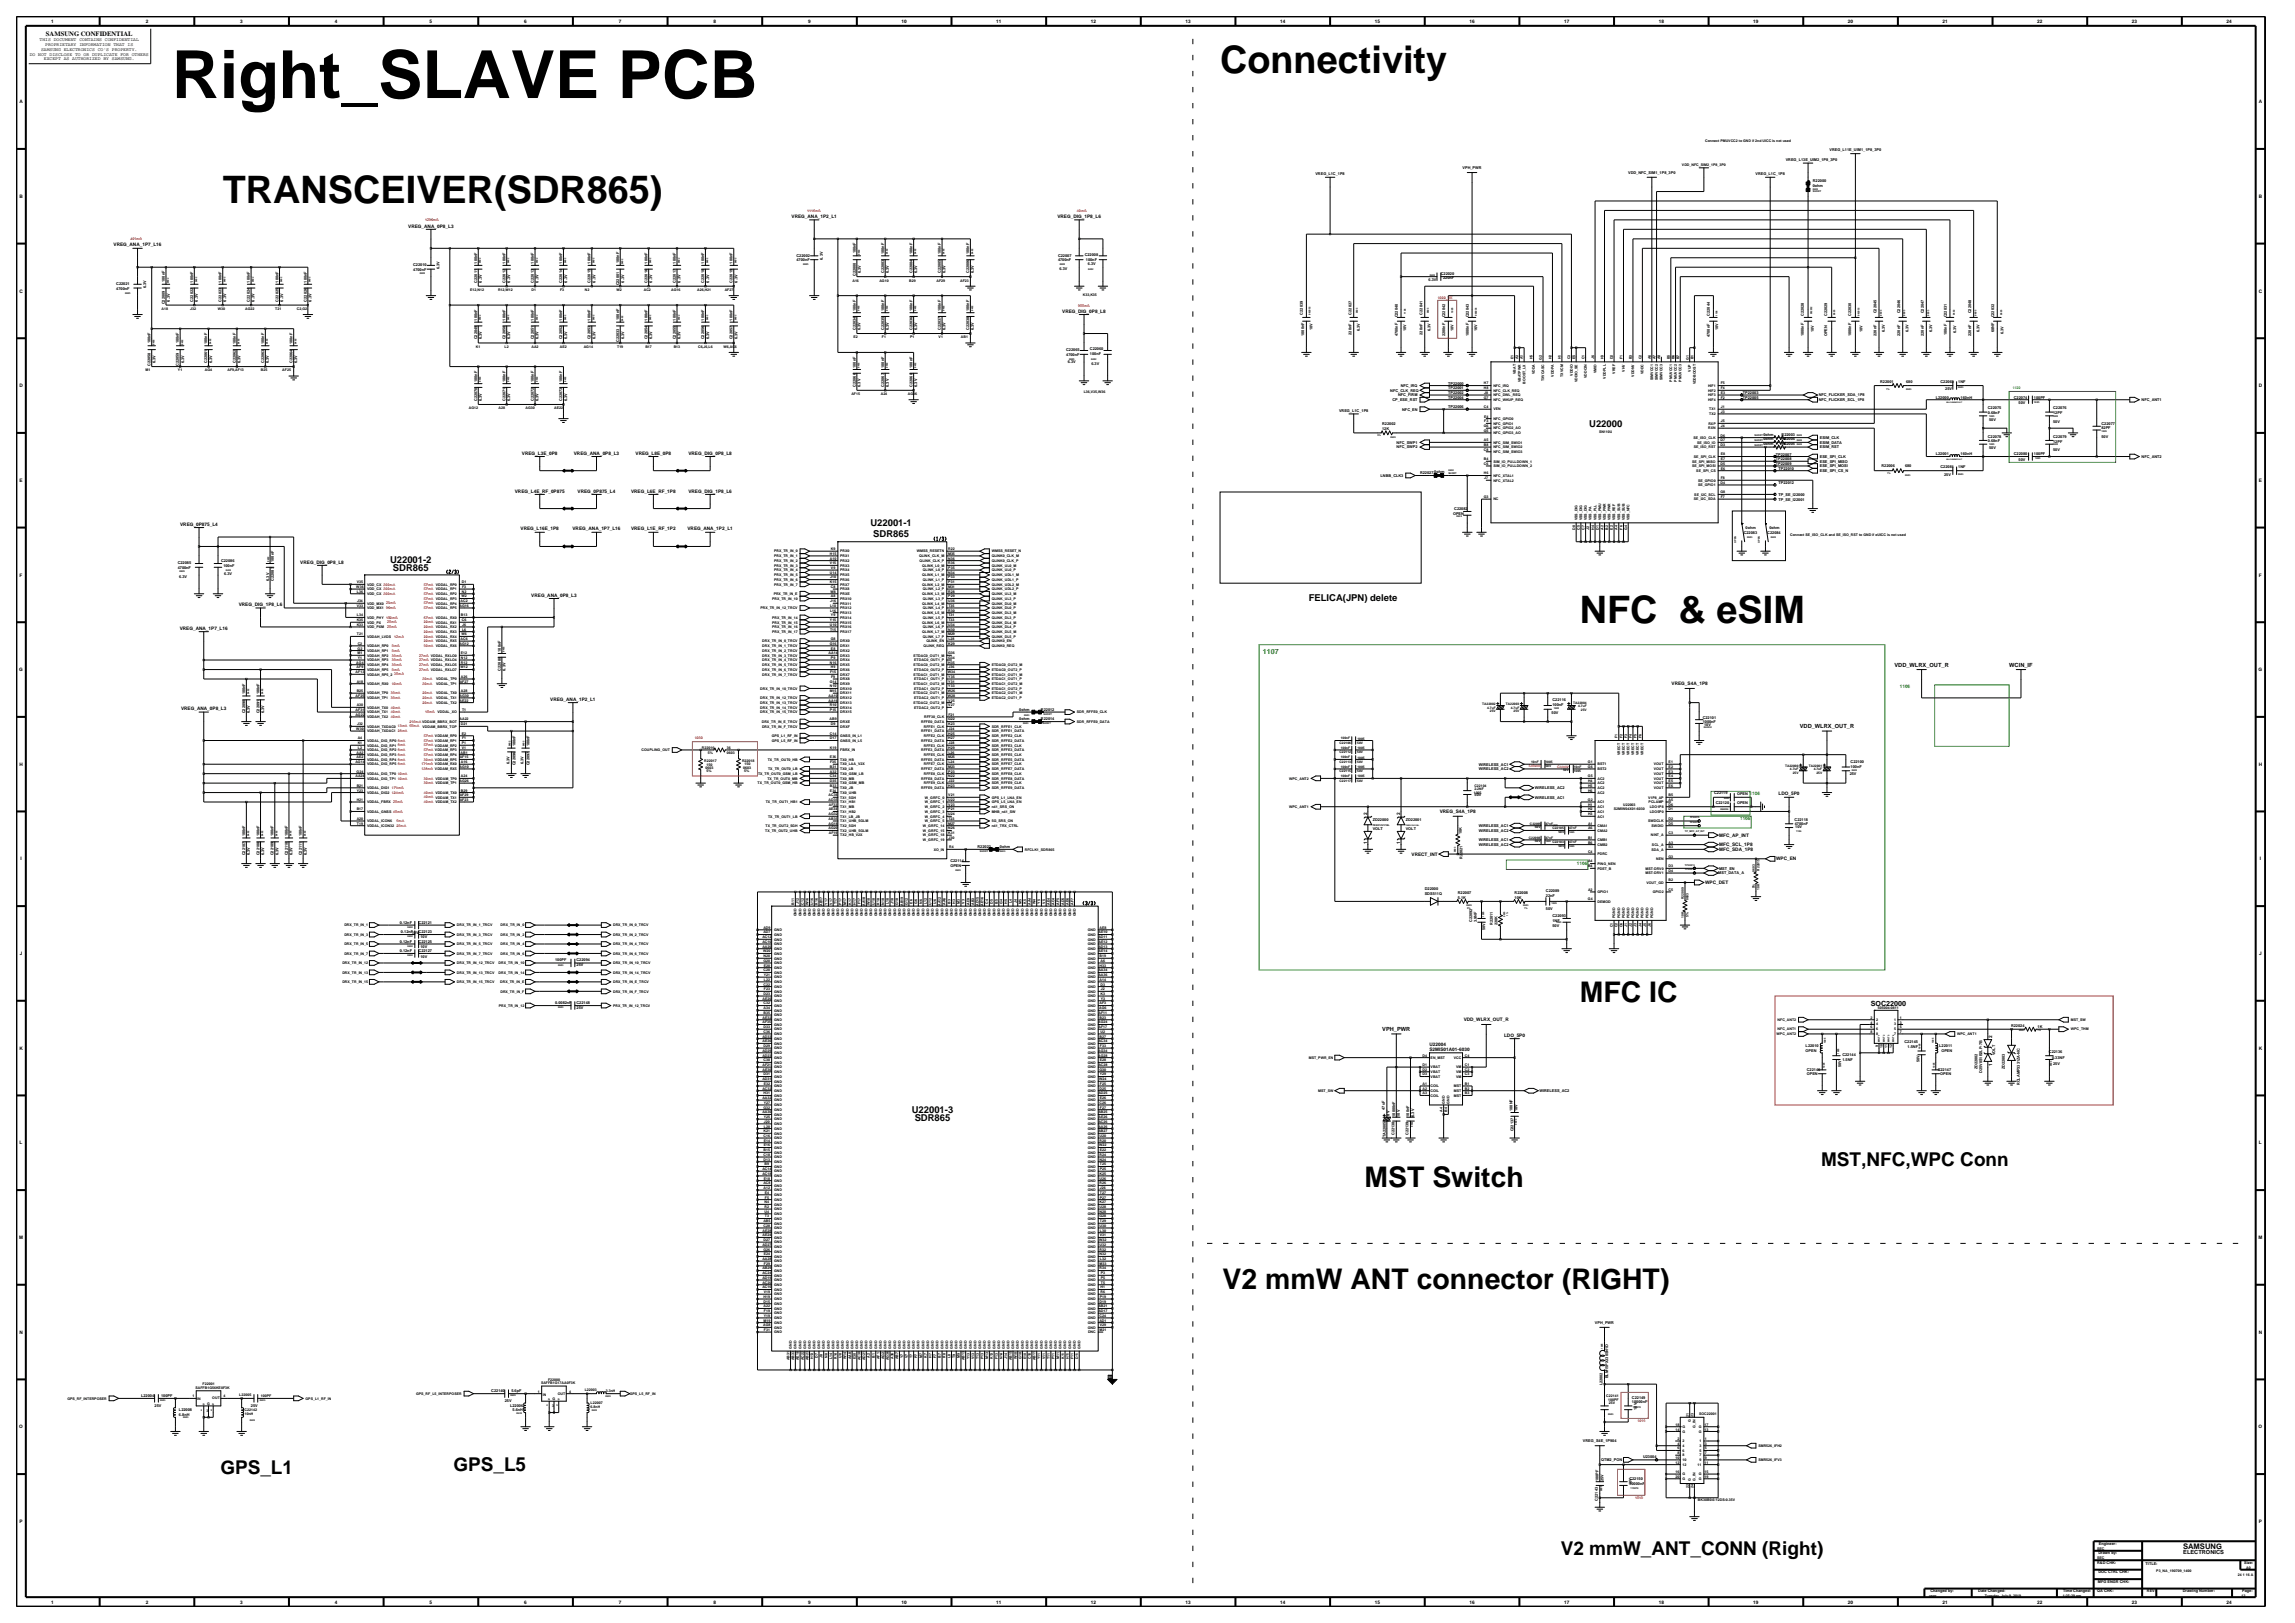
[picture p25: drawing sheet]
<svg xmlns="http://www.w3.org/2000/svg" width="420mm" height="297mm" viewBox="0 0 420 297" stroke-linecap="round" stroke-linejoin="round" font-family="sans-serif">
<defs><g id="words">
<text font-size="12.1" x="31.5" y="17.9">Right_SLAVE PCB</text>
<g font-size="6.9">
<text x="223.3" y="13.4">Connectivity</text>
<text x="40.8" y="37.2">TRANSCEIVER(SDR865)</text>
<text x="289.1" y="114.1">NFC &amp; eSIM</text>
</g>
<g font-size="5.2">
<text x="289.1" y="183.4">MFC IC</text>
<text x="249.7" y="217.1">MST Switch</text>
<text x="223.7" y="236">V2 mmW ANT connector (RIGHT)</text>
</g>
<g font-size="3.5">
<text x="333.3" y="213.4">MST,NFC,WPC Conn</text>
<text x="40.3" y="269.7">GPS_L1</text>
<text x="83" y="269.1">GPS_L5</text>
<text x="285.6" y="284.5">V2 mmW_ANT_CONN (Right)</text>
</g>
<g font-size="1.7">
<text x="290.8" y="78.1">U22000</text>
<text x="159.3" y="96.3">U22001-1</text>
<text x="159.8" y="98.2">SDR865</text>
<text x="71.4" y="103">U22001-2</text>
<text x="71.9" y="104.5">SDR865</text>
<text x="239.5" y="110">FELICA(JPN) delete</text>
<text x="166.9" y="203.7">U22001-3</text>
<text x="167.4" y="205.2">SDR865</text>
</g>
<text font-size="1.4" x="399.5" y="283.4">SAMSUNG</text>
<text font-size="1.3" fill="#238e23" x="231.1" y="119.7">1107</text>
<text font-size="1.3" x="342.4" y="184">SOC22000</text>
<text font-size="1.2" x="8.4" y="6.5">SAMSUNG CONFIDENTIAL</text>
<g font-size="1">
<text x="346.7" y="122">VDD_WLRX_OUT_R</text>
<text x="367.7" y="122">WCIN_IF</text>
<text x="329.4" y="133.3">VDD_WLRX_OUT_R</text>
<text x="253" y="188.7">VPH_PWR</text>
<text x="399.5" y="284.4">ELECTRONICS</text>
</g>
<g font-size=".9">
<text x="9.3" y="4.2">1</text>
<text x="26.7" y="4.2">2</text>
<text x="44" y="4.2">3</text>
<text x="61.3" y="4.2">4</text>
<text x="78.6" y="4.2">5</text>
<text x="95.9" y="4.2">6</text>
<text x="113.3" y="4.2">7</text>
<text x="130.6" y="4.2">8</text>
<text x="147.9" y="4.2">9</text>
<text x="165" y="4.2">10</text>
<text x="182.3" y="4.2">11</text>
<text x="199.6" y="4.2">12</text>
<text x="217" y="4.2">13</text>
<text x="234.3" y="4.2">14</text>
<text x="251.6" y="4.2">15</text>
<text x="268.9" y="4.2">16</text>
<text x="286.2" y="4.2">17</text>
<text x="303.6" y="4.2">18</text>
<text x="320.9" y="4.2">19</text>
<text x="338.2" y="4.2">20</text>
<text x="355.5" y="4.2">21</text>
<text x="372.8" y="4.2">22</text>
<text x="390.2" y="4.2">23</text>
<text x="407.5" y="4.2">24</text>
<text x="5.4" y="10.2">DO NOT DISCLOSE TO OR DUPLICATE FOR OTHERS</text>
<text x="7.3" y="7.6">THIS DOCUMENT CONTAINS CONFIDENTIAL</text>
<text x="7.5" y="9.3">SAMSUNG ELECTRONICS CO'S PROPERTY.</text>
<text x="8" y="11">EXCEPT AS AUTHORIZED BY SAMSUNG.</text>
<text x="8.3" y="8.4">PROPRIETARY INFORMATION THAT IS</text>
<text x="3.6" y="18.9">A</text>
<text x="413.4" y="18.9">A</text>
<text x="3.6" y="36.2">B</text>
<text x="74.7" y="41.6">VREG_ANA_0P8_L3</text>
<text x="144.9" y="39.9">VREG_ANA_1P2_L1</text>
<text x="193.5" y="39.9">VREG_DIG_1P8_L6</text>
<text x="413.4" y="36.2">B</text>
<text x="20.8" y="45.1">VREG_ANA_1P7_L16</text>
<text x="3.6" y="53.5">C</text>
<text x="413.4" y="53.5">C</text>
<text x="194.4" y="57.2">VREG_DIG_0P8_L8</text>
<text x="3.6" y="70.9">D</text>
<text x="413.4" y="70.9">D</text>
<text x="95.5" y="83.2">VREG_L3E_0P8</text>
<text x="105" y="83.2">VREG_ANA_0P8_L3</text>
<text x="116.3" y="83.2">VREG_L8E_0P8</text>
<text x="126" y="83.2">VREG_DIG_0P8_L8</text>
<text x="3.6" y="88.2">E</text>
<text x="413.4" y="88.2">E</text>
<text x="94.2" y="90.1">VREG_L4E_RF_0P875</text>
<text x="105.7" y="90.1">VREG_0P875_L4</text>
<text x="115.5" y="90.1">VREG_L6E_RF_1P8</text>
<text x="126" y="90.1">VREG_DIG_1P8_L6</text>
<text x="33" y="96.2">VREG_0P875_L4</text>
<text x="95.3" y="97.1">VREG_L16E_1P8</text>
<text x="104.8" y="97.1">VREG_ANA_1P7_L16</text>
<text x="115.5" y="97.1">VREG_L1E_RF_1P2</text>
<text x="125.8" y="97.1">VREG_ANA_1P2_L1</text>
<text x="3.6" y="105.5">F</text>
<text x="55" y="103.1">VREG_DIG_0P8_L8</text>
<text x="413.4" y="105.5">F</text>
<text x="43.7" y="110.9">VREG_DIG_1P8_L6</text>
<text x="97.2" y="109.2">VREG_ANA_0P8_L3</text>
<text x="32.9" y="115.2">VREG_ANA_1P7_L16</text>
<text x="3.5" y="122.8">G</text>
<text x="305.9" y="125.4">VREG_S4A_1P8</text>
<text x="413.3" y="122.8">G</text>
<text x="33.1" y="130">VREG_ANA_0P8_L3</text>
<text x="100.7" y="128.2">VREG_ANA_1P2_L1</text>
<text x="3.6" y="140.2">H</text>
<text x="413.4" y="140.2">H</text>
<text x="250.2" y="149.1" transform="rotate(-90 250.2 149.1)">2</text>
<text x="256.2" y="149.1" transform="rotate(-90 256.2 149.1)">2</text>
<text x="263.5" y="148.8">VREG_S4A_1P8</text>
<text x="325.5" y="145.5">LDO_5P0</text>
<text x="250.2" y="154.4" transform="rotate(-90 250.2 154.4)">1</text>
<text x="256.2" y="154.4" transform="rotate(-90 256.2 154.4)">1</text>
<text x="314.6" y="154.9">MFC_SCL_1P8</text>
<text x="314.6" y="155.7">MFC_SDA_1P8</text>
<text x="314.6" y="153.1">MFC_AP_INT</text>
<text x="3.7" y="157.5">I</text>
<text x="258.3" y="156.6">VRECT_INT</text>
<text x="312" y="161.8">WPC_DET</text>
<text x="325" y="157.5">WPC_EN</text>
<text x="413.5" y="157.5">I</text>
<text x="3.6" y="174.8">J</text>
<text x="413.4" y="174.8">J</text>
<text x="261.6" y="191.5">U22004</text>
<text x="267.9" y="186.9">VDD_WLRX_OUT_R</text>
<text x="275.3" y="189.7">LDO_5P0</text>
<text x="364.6" y="189.9" transform="rotate(-90 364.6 189.9)">2</text>
<text x="3.6" y="192.1">K</text>
<text x="261.6" y="192.3">S2MIS01A01-6030</text>
<text x="364.6" y="195.1" transform="rotate(-90 364.6 195.1)">1</text>
<text x="413.4" y="192.1">K</text>
<text x="3.6" y="209.4">L</text>
<text x="413.4" y="209.4">L</text>
<text x="3.5" y="226.7">M</text>
<text x="413.3" y="226.7">M</text>
<text x="3.6" y="244.1">N</text>
<text x="413.4" y="244.1">N</text>
<text x="3.5" y="261.4">O</text>
<text x="413.3" y="261.4">O</text>
<text x="3.6" y="278.7">P</text>
<text x="413.4" y="278.7">P</text>
<text x="9.3" y="293.4">1</text>
<text x="26.7" y="293.4">2</text>
<text x="44" y="293.4">3</text>
<text x="61.3" y="293.4">4</text>
<text x="78.6" y="293.4">5</text>
<text x="95.9" y="293.4">6</text>
<text x="113.3" y="293.4">7</text>
<text x="130.6" y="293.4">8</text>
<text x="147.9" y="293.4">9</text>
<text x="165" y="293.4">10</text>
<text x="182.3" y="293.4">11</text>
<text x="199.6" y="293.4">12</text>
<text x="217" y="293.4">13</text>
<text x="234.3" y="293.4">14</text>
<text x="251.6" y="293.4">15</text>
<text x="268.9" y="293.4">16</text>
<text x="286.2" y="293.4">17</text>
<text x="303.6" y="293.4">18</text>
<text x="320.9" y="293.4">19</text>
<text x="338.2" y="293.4">20</text>
<text x="355.5" y="293.4">21</text>
<text x="372.8" y="293.4">22</text>
<text x="390.2" y="293.4">23</text>
<text x="407.5" y="293.4">24</text>
</g>
<g font-size=".9" fill="#238e23">
<text x="347.7" y="125.8">1106</text>
<text x="320.2" y="145.5">1106</text>
<text x="318.4" y="150.1">1106</text>
<text x="288.6" y="158.3">1106</text>
</g>
<g font-size=".7">
<text x="312" y="25.9">Connect PMUVCC2 to GND if 2nd UICC is not used</text>
<text x="326.8" y="29.4">VREG_L13E_UIM2_1P8_3P0</text>
<text x="334.8" y="27.7">VREG_L11E_UIM1_1P8_3P0</text>
<text x="240.7" y="32.1">VREG_L1C_1P8</text>
<text x="267.7" y="31">VPH_PWR</text>
<text x="298" y="31.8">VDD_NFC_SIM1_1P8_3P0</text>
<text x="307.8" y="30.3">VDD_NFC_SIM2_1P8_3P0</text>
<text x="321.3" y="32.1">VREG_L1C_1P8</text>
<text x="331.8" y="34.2">0ohm</text>
<text x="331.8" y="33.3">R22000</text>
<text x="145.8" y="47.8">4700nF</text>
<text x="145.8" y="47">C22002</text>
<text x="150.6" y="47.5" transform="rotate(-90 150.6 47.5)">6.3V</text>
<text x="156.6" y="46.4" transform="rotate(-90 156.6 46.4)">100nF</text>
<text x="161.8" y="46.5" transform="rotate(-90 161.8 46.5)">100nF</text>
<text x="167" y="46.5" transform="rotate(-90 167 46.5)">100nF</text>
<text x="172.2" y="46.5" transform="rotate(-90 172.2 46.5)">100nF</text>
<text x="177.4" y="46.5" transform="rotate(-90 177.4 46.5)">100nF</text>
<text x="193.6" y="47">C22007</text>
<text x="193.6" y="47.8">4700nF</text>
<text x="198.5" y="46.8">C22008</text>
<text x="198.7" y="47.7">100nF</text>
<text x="21.3" y="52.1">C22021</text>
<text x="21.3" y="53">4700nF</text>
<text x="26.7" y="52.7" transform="rotate(-90 26.7 52.7)">6.3V</text>
<text x="30.1" y="51.6" transform="rotate(-90 30.1 51.6)">100nF</text>
<text x="35.3" y="51.7" transform="rotate(-90 35.3 51.7)">100nF</text>
<text x="40.5" y="51.7" transform="rotate(-90 40.5 51.7)">100nF</text>
<text x="45.7" y="51.7" transform="rotate(-90 45.7 51.7)">100nF</text>
<text x="50.9" y="51.7" transform="rotate(-90 50.9 51.7)">100nF</text>
<text x="56.1" y="51.7" transform="rotate(-90 56.1 51.7)">100nF</text>
<text x="75.6" y="49.5">4700nF</text>
<text x="75.6" y="48.7">C22010</text>
<text x="80.4" y="49.2" transform="rotate(-90 80.4 49.2)">6.3V</text>
<text x="86" y="53.2">E12,N12</text>
<text x="87.3" y="51.7" transform="rotate(-90 87.3 51.7)">C22011</text>
<text x="87.3" y="48.2" transform="rotate(-90 87.3 48.2)">100nF</text>
<text x="88.2" y="51.7" transform="rotate(-90 88.2 51.7)">6.3V</text>
<text x="91.1" y="53.2">R12,W12</text>
<text x="92.5" y="51.7" transform="rotate(-90 92.5 51.7)">C22012</text>
<text x="92.5" y="48.2" transform="rotate(-90 92.5 48.2)">100nF</text>
<text x="93.4" y="51.7" transform="rotate(-90 93.4 51.7)">6.3V</text>
<text x="97.3" y="53.2">D1</text>
<text x="97.7" y="51.7" transform="rotate(-90 97.7 51.7)">C22013</text>
<text x="97.7" y="48.2" transform="rotate(-90 97.7 48.2)">100nF</text>
<text x="98.6" y="51.7" transform="rotate(-90 98.6 51.7)">6.3V</text>
<text x="102.5" y="53.2">F3</text>
<text x="102.9" y="51.7" transform="rotate(-90 102.9 51.7)">C22014</text>
<text x="102.9" y="48.2" transform="rotate(-90 102.9 48.2)">100nF</text>
<text x="103.8" y="51.7" transform="rotate(-90 103.8 51.7)">6.3V</text>
<text x="107" y="53.2">N2</text>
<text x="108.1" y="51.7" transform="rotate(-90 108.1 51.7)">C22015</text>
<text x="108.1" y="48.2" transform="rotate(-90 108.1 48.2)">100nF</text>
<text x="109" y="51.7" transform="rotate(-90 109 51.7)">6.3V</text>
<text x="112.8" y="53.2">W2</text>
<text x="113.3" y="52.2" transform="rotate(-90 113.3 52.2)">C22001</text>
<text x="113.3" y="48.1" transform="rotate(-90 113.3 48.1)">100nF</text>
<text x="114.2" y="51.7" transform="rotate(-90 114.2 51.7)">6.3V</text>
<text x="117.8" y="53.2">AC2</text>
<text x="118.5" y="51.7" transform="rotate(-90 118.5 51.7)">C22016</text>
<text x="118.5" y="48.2" transform="rotate(-90 118.5 48.2)">100nF</text>
<text x="119.3" y="51.7" transform="rotate(-90 119.3 51.7)">6.3V</text>
<text x="122.8" y="53.2">AG16</text>
<text x="123.7" y="51.7" transform="rotate(-90 123.7 51.7)">C22017</text>
<text x="123.7" y="48.2" transform="rotate(-90 123.7 48.2)">100nF</text>
<text x="124.5" y="51.7" transform="rotate(-90 124.5 51.7)">6.3V</text>
<text x="127.6" y="53.2">A26,H21</text>
<text x="128.9" y="51.7" transform="rotate(-90 128.9 51.7)">C22018</text>
<text x="128.9" y="48.2" transform="rotate(-90 128.9 48.2)">100nF</text>
<text x="129.8" y="51.7" transform="rotate(-90 129.8 51.7)">6.3V</text>
<text x="132.6" y="53.2">AF27</text>
<text x="134.1" y="51.7" transform="rotate(-90 134.1 51.7)">C22019</text>
<text x="134.1" y="48.2" transform="rotate(-90 134.1 48.2)">100nF</text>
<text x="134.9" y="51.7" transform="rotate(-90 134.9 51.7)">6.3V</text>
<text x="156" y="51.5">A16</text>
<text x="156.6" y="50.5" transform="rotate(-90 156.6 50.5)">C22000</text>
<text x="157.5" y="50" transform="rotate(-90 157.5 50)">6.3V</text>
<text x="160.9" y="51.5">AG10</text>
<text x="161.8" y="50" transform="rotate(-90 161.8 50)">C22003</text>
<text x="162.6" y="50" transform="rotate(-90 162.6 50)">6.3V</text>
<text x="166.4" y="51.5">B29</text>
<text x="167" y="50" transform="rotate(-90 167 50)">C22004</text>
<text x="167.9" y="50" transform="rotate(-90 167.9 50)">6.3V</text>
<text x="171.4" y="51.5">AF29</text>
<text x="172.2" y="50" transform="rotate(-90 172.2 50)">C22005</text>
<text x="173" y="50" transform="rotate(-90 173 50)">6.3V</text>
<text x="175.7" y="51.5">AF23</text>
<text x="177.4" y="50" transform="rotate(-90 177.4 50)">C22006</text>
<text x="178.2" y="50" transform="rotate(-90 178.2 50)">6.3V</text>
<text x="193.9" y="49.4">6.3V</text>
<text x="199.1" y="48.5">6.3V</text>
<text x="261.4" y="51.4">6.3V</text>
<text x="263.7" y="50.3">C22020</text>
<text x="264.1" y="51.1">220nF</text>
<text x="29.5" y="56.7">A18</text>
<text x="30.1" y="55.7" transform="rotate(-90 30.1 55.7)">C22009</text>
<text x="31.1" y="55.2" transform="rotate(-90 31.1 55.2)">6.3V</text>
<text x="34.8" y="56.7">J32</text>
<text x="35.3" y="55.2" transform="rotate(-90 35.3 55.2)">C22022</text>
<text x="36.2" y="55.2" transform="rotate(-90 36.2 55.2)">6.3V</text>
<text x="39.9" y="56.7">W30</text>
<text x="40.5" y="55.2" transform="rotate(-90 40.5 55.2)">C22023</text>
<text x="41.4" y="55.2" transform="rotate(-90 41.4 55.2)">6.3V</text>
<text x="44.9" y="56.7">AG22</text>
<text x="45.7" y="55.2" transform="rotate(-90 45.7 55.2)">C22024</text>
<text x="46.6" y="55.2" transform="rotate(-90 46.6 55.2)">6.3V</text>
<text x="50.4" y="56.7">T21</text>
<text x="50.9" y="55.2" transform="rotate(-90 50.9 55.2)">C22025</text>
<text x="51.8" y="55.2" transform="rotate(-90 51.8 55.2)">6.3V</text>
<text x="54.3" y="56.7">C2,G2</text>
<text x="56.1" y="55.2" transform="rotate(-90 56.1 55.2)">C22026</text>
<text x="57" y="55.2" transform="rotate(-90 57 55.2)">6.3V</text>
<text x="87.3" y="58.6" transform="rotate(-90 87.3 58.6)">100nF</text>
<text x="92.5" y="58.6" transform="rotate(-90 92.5 58.6)">100nF</text>
<text x="97.7" y="58.6" transform="rotate(-90 97.7 58.6)">100nF</text>
<text x="102.9" y="58.6" transform="rotate(-90 102.9 58.6)">100nF</text>
<text x="108.1" y="58.6" transform="rotate(-90 108.1 58.6)">100nF</text>
<text x="113.3" y="58.5" transform="rotate(-90 113.3 58.5)">100nF</text>
<text x="118.5" y="58.6" transform="rotate(-90 118.5 58.6)">100nF</text>
<text x="123.7" y="58.6" transform="rotate(-90 123.7 58.6)">100nF</text>
<text x="128.9" y="58.6" transform="rotate(-90 128.9 58.6)">100nF</text>
<text x="134.1" y="58.6" transform="rotate(-90 134.1 58.6)">100nF</text>
<text x="156.6" y="56.9" transform="rotate(-90 156.6 56.9)">100nF</text>
<text x="161.8" y="56.9" transform="rotate(-90 161.8 56.9)">100nF</text>
<text x="167" y="56.9" transform="rotate(-90 167 56.9)">100nF</text>
<text x="172.2" y="56.9" transform="rotate(-90 172.2 56.9)">100nF</text>
<text x="177.4" y="56.9" transform="rotate(-90 177.4 56.9)">100nF</text>
<text x="198.2" y="54.1">K33,K35</text>
<text x="238.4" y="57.6" transform="rotate(-90 238.4 57.6)">C22039</text>
<text x="247.3" y="57.6" transform="rotate(-90 247.3 57.6)">C22027</text>
<text x="255.8" y="58.1" transform="rotate(-90 255.8 58.1)">C22040</text>
<text x="260.3" y="57.6" transform="rotate(-90 260.3 57.6)">C22041</text>
<text x="264.5" y="58.1" transform="rotate(-90 264.5 58.1)">C22042</text>
<text x="268.8" y="58.1" transform="rotate(-90 268.8 58.1)">C22043</text>
<text x="312.9" y="57.8" transform="rotate(-90 312.9 57.8)">C22044</text>
<text x="330.1" y="57.9" transform="rotate(-90 330.1 57.9)">C22028</text>
<text x="334.4" y="57.9" transform="rotate(-90 334.4 57.9)">C22029</text>
<text x="338.7" y="57.9" transform="rotate(-90 338.7 57.9)">C22030</text>
<text x="343.4" y="57.3" transform="rotate(-90 343.4 57.3)">C22045</text>
<text x="347.8" y="57.3" transform="rotate(-90 347.8 57.3)">C22046</text>
<text x="352.1" y="57.3" transform="rotate(-90 352.1 57.3)">C22047</text>
<text x="356.3" y="58.1" transform="rotate(-90 356.3 58.1)">C22031</text>
<text x="360.8" y="57.3" transform="rotate(-90 360.8 57.3)">C22048</text>
<text x="364.9" y="58.1" transform="rotate(-90 364.9 58.1)">C22032</text>
<text x="27.6" y="62.8" transform="rotate(-90 27.6 62.8)">100nF</text>
<text x="32.8" y="62.8" transform="rotate(-90 32.8 62.8)">100nF</text>
<text x="37.9" y="63" transform="rotate(-90 37.9 63)">100nF</text>
<text x="43.1" y="63" transform="rotate(-90 43.1 63)">100nF</text>
<text x="48.3" y="63" transform="rotate(-90 48.3 63)">100nF</text>
<text x="53.5" y="63" transform="rotate(-90 53.5 63)">100nF</text>
<text x="87.1" y="63.6">K1</text>
<text x="87.3" y="62.1" transform="rotate(-90 87.3 62.1)">C22049</text>
<text x="88.2" y="62.1" transform="rotate(-90 88.2 62.1)">6.3V</text>
<text x="92.3" y="63.6">L2</text>
<text x="92.5" y="62.1" transform="rotate(-90 92.5 62.1)">C22050</text>
<text x="93.4" y="62.1" transform="rotate(-90 93.4 62.1)">6.3V</text>
<text x="97.3" y="63.6">AA2</text>
<text x="97.7" y="62.1" transform="rotate(-90 97.7 62.1)">C22051</text>
<text x="98.6" y="62.1" transform="rotate(-90 98.6 62.1)">6.3V</text>
<text x="102.5" y="63.6">AE2</text>
<text x="102.9" y="62.1" transform="rotate(-90 102.9 62.1)">C22052</text>
<text x="103.8" y="62.1" transform="rotate(-90 103.8 62.1)">6.3V</text>
<text x="106.8" y="63.6">AG14</text>
<text x="108.1" y="62.1" transform="rotate(-90 108.1 62.1)">C22053</text>
<text x="109" y="62.1" transform="rotate(-90 109 62.1)">6.3V</text>
<text x="112.9" y="63.6">T19</text>
<text x="113.3" y="62.6" transform="rotate(-90 113.3 62.6)">C22033</text>
<text x="114.2" y="62.1" transform="rotate(-90 114.2 62.1)">6.3V</text>
<text x="118.1" y="63.6">B17</text>
<text x="118.5" y="62.1" transform="rotate(-90 118.5 62.1)">C22054</text>
<text x="119.3" y="62.1" transform="rotate(-90 119.3 62.1)">6.3V</text>
<text x="123.3" y="63.6">B13</text>
<text x="123.7" y="62.1" transform="rotate(-90 123.7 62.1)">C22055</text>
<text x="124.5" y="62.1" transform="rotate(-90 124.5 62.1)">6.3V</text>
<text x="127.8" y="63.6">C6,J6,L6</text>
<text x="128.9" y="62.1" transform="rotate(-90 128.9 62.1)">C22056</text>
<text x="129.8" y="62.1" transform="rotate(-90 129.8 62.1)">6.3V</text>
<text x="132.4" y="63.6">W6,AC6</text>
<text x="134.1" y="62.1" transform="rotate(-90 134.1 62.1)">C22057</text>
<text x="134.9" y="62.1" transform="rotate(-90 134.9 62.1)">6.3V</text>
<text x="156.2" y="61.9">E2</text>
<text x="156.6" y="60.4" transform="rotate(-90 156.6 60.4)">C22034</text>
<text x="157.5" y="60.4" transform="rotate(-90 157.5 60.4)">6.3V</text>
<text x="161.4" y="61.9">F1</text>
<text x="161.8" y="60.4" transform="rotate(-90 161.8 60.4)">C22035</text>
<text x="162.6" y="60.4" transform="rotate(-90 162.6 60.4)">6.3V</text>
<text x="166.6" y="61.9">P1</text>
<text x="167" y="60.4" transform="rotate(-90 167 60.4)">C22036</text>
<text x="167.9" y="60.4" transform="rotate(-90 167.9 60.4)">6.3V</text>
<text x="171.8" y="61.9">V1</text>
<text x="172.2" y="60.4" transform="rotate(-90 172.2 60.4)">C22037</text>
<text x="173" y="60.4" transform="rotate(-90 173 60.4)">6.3V</text>
<text x="175.9" y="61.9">AB1</text>
<text x="177.4" y="60.4" transform="rotate(-90 177.4 60.4)">C22038</text>
<text x="178.2" y="60.4" transform="rotate(-90 178.2 60.4)">6.3V</text>
<text x="195.1" y="65.1">4700nF</text>
<text x="195.1" y="64.3">C22065</text>
<text x="199.5" y="64.1">C22060</text>
<text x="199.5" y="65">100nF</text>
<text x="238.7" y="61.5" transform="rotate(-90 238.7 61.5)">1000nF</text>
<text x="240.2" y="60.4" transform="rotate(-90 240.2 60.4)">10V</text>
<text x="247.3" y="61.2" transform="rotate(-90 247.3 61.2)">220nF</text>
<text x="248.8" y="60.6" transform="rotate(-90 248.8 60.6)">6.3V</text>
<text x="255.8" y="61.5" transform="rotate(-90 255.8 61.5)">4700nF</text>
<text x="257.3" y="60.5" transform="rotate(-90 257.3 60.5)">10V</text>
<text x="260.3" y="61.2" transform="rotate(-90 260.3 61.2)">220nF</text>
<text x="261.8" y="60.6" transform="rotate(-90 261.8 60.6)">6.3V</text>
<text x="264.5" y="61.5" transform="rotate(-90 264.5 61.5)">2200nF</text>
<text x="266" y="60.5" transform="rotate(-90 266 60.5)">10V</text>
<text x="268.8" y="61.5" transform="rotate(-90 268.8 61.5)">1000nF</text>
<text x="270.3" y="60.5" transform="rotate(-90 270.3 60.5)">16V</text>
<text x="277" y="65.8" transform="rotate(-90 277 65.8)">E1</text>
<text x="277.9" y="65.8" transform="rotate(-90 277.9 65.8)">A3</text>
<text x="278.7" y="65.8" transform="rotate(-90 278.7 65.8)">A1</text>
<text x="280.4" y="65.8" transform="rotate(-90 280.4 65.8)">H5</text>
<text x="282.2" y="65.8" transform="rotate(-90 282.2 65.8)">G2</text>
<text x="283.9" y="65.8" transform="rotate(-90 283.9 65.8)">H2</text>
<text x="285.6" y="65.8" transform="rotate(-90 285.6 65.8)">H1</text>
<text x="287.4" y="65.8" transform="rotate(-90 287.4 65.8)">C3</text>
<text x="288.2" y="65.8" transform="rotate(-90 288.2 65.8)">E5</text>
<text x="290" y="65.8" transform="rotate(-90 290 65.8)">C1</text>
<text x="291.7" y="65.7" transform="rotate(-90 291.7 65.7)">J6</text>
<text x="293.4" y="65.8" transform="rotate(-90 293.4 65.8)">H3</text>
<text x="295.2" y="65.8" transform="rotate(-90 295.2 65.8)">D2</text>
<text x="296.9" y="65.7" transform="rotate(-90 296.9 65.7)">F1</text>
<text x="298.6" y="65.8" transform="rotate(-90 298.6 65.8)">B3</text>
<text x="300.4" y="65.8" transform="rotate(-90 300.4 65.8)">C2</text>
<text x="302.1" y="65.8" transform="rotate(-90 302.1 65.8)">A6</text>
<text x="303" y="65.8" transform="rotate(-90 303 65.8)">A7</text>
<text x="303.8" y="65.8" transform="rotate(-90 303.8 65.8)">A8</text>
<text x="305.6" y="65.8" transform="rotate(-90 305.6 65.8)">B5</text>
<text x="306.4" y="65.8" transform="rotate(-90 306.4 65.8)">B6</text>
<text x="307.3" y="65.8" transform="rotate(-90 307.3 65.8)">B7</text>
<text x="309" y="65.8" transform="rotate(-90 309 65.8)">G1</text>
<text x="309.9" y="65.8" transform="rotate(-90 309.9 65.8)">B1</text>
<text x="312.9" y="61.7" transform="rotate(-90 312.9 61.7)">4700nF</text>
<text x="314.4" y="60.4" transform="rotate(-90 314.4 60.4)">10V</text>
<text x="330.1" y="61.5" transform="rotate(-90 330.1 61.5)">1000nF</text>
<text x="332" y="60.8" transform="rotate(-90 332 60.8)">10V</text>
<text x="334.4" y="61.5" transform="rotate(-90 334.4 61.5)">OPEN</text>
<text x="338.7" y="61.5" transform="rotate(-90 338.7 61.5)">1000nF</text>
<text x="340.8" y="60.8" transform="rotate(-90 340.8 60.8)">10V</text>
<text x="343.4" y="61.5" transform="rotate(-90 343.4 61.5)">220nF</text>
<text x="344.9" y="60.8" transform="rotate(-90 344.9 60.8)">6.3V</text>
<text x="347.8" y="61.5" transform="rotate(-90 347.8 61.5)">220nF</text>
<text x="349.3" y="60.8" transform="rotate(-90 349.3 60.8)">6.3V</text>
<text x="352.1" y="61.5" transform="rotate(-90 352.1 61.5)">220nF</text>
<text x="353.6" y="60.8" transform="rotate(-90 353.6 60.8)">6.3V</text>
<text x="356.3" y="61.3" transform="rotate(-90 356.3 61.3)">100nF</text>
<text x="358" y="61" transform="rotate(-90 358 61)">6.3V</text>
<text x="360.8" y="61.5" transform="rotate(-90 360.8 61.5)">220nF</text>
<text x="362.3" y="60.8" transform="rotate(-90 362.3 60.8)">6.3V</text>
<text x="364.9" y="60.8" transform="rotate(-90 364.9 60.8)">68NF</text>
<text x="366.7" y="61.2" transform="rotate(-90 366.7 61.2)">6.3V</text>
<text x="26.7" y="68">M1</text>
<text x="27.6" y="67" transform="rotate(-90 27.6 67)">C22058</text>
<text x="28.5" y="66.4" transform="rotate(-90 28.5 66.4)">6.3V</text>
<text x="32.6" y="68">Y1</text>
<text x="32.8" y="67" transform="rotate(-90 32.8 67)">C22059</text>
<text x="33.7" y="66.4" transform="rotate(-90 33.7 66.4)">6.3V</text>
<text x="37.5" y="68">AG4</text>
<text x="37.9" y="66.4" transform="rotate(-90 37.9 66.4)">C22061</text>
<text x="38.8" y="66.4" transform="rotate(-90 38.8 66.4)">6.3V</text>
<text x="41.6" y="68">AF9,AF13</text>
<text x="43.1" y="66.4" transform="rotate(-90 43.1 66.4)">C22062</text>
<text x="44" y="66.4" transform="rotate(-90 44 66.4)">6.3V</text>
<text x="47.7" y="68">B25</text>
<text x="48.3" y="66.4" transform="rotate(-90 48.3 66.4)">C22063</text>
<text x="49.2" y="66.4" transform="rotate(-90 49.2 66.4)">6.3V</text>
<text x="51.7" y="68">AF25</text>
<text x="53.5" y="66.4" transform="rotate(-90 53.5 66.4)">C22064</text>
<text x="54.4" y="66.4" transform="rotate(-90 54.4 66.4)">6.3V</text>
<text x="87.3" y="69.9" transform="rotate(-90 87.3 69.9)">100nF</text>
<text x="92.5" y="69.9" transform="rotate(-90 92.5 69.9)">100nF</text>
<text x="97.7" y="69.9" transform="rotate(-90 97.7 69.9)">100nF</text>
<text x="102.9" y="69.9" transform="rotate(-90 102.9 69.9)">100nF</text>
<text x="156.6" y="70.8" transform="rotate(-90 156.6 70.8)">C22066</text>
<text x="156.6" y="67.3" transform="rotate(-90 156.6 67.3)">100nF</text>
<text x="157.5" y="70.8" transform="rotate(-90 157.5 70.8)">6.3V</text>
<text x="161.8" y="70.8" transform="rotate(-90 161.8 70.8)">C22067</text>
<text x="161.8" y="67.3" transform="rotate(-90 161.8 67.3)">100nF</text>
<text x="162.6" y="70.8" transform="rotate(-90 162.6 70.8)">6.3V</text>
<text x="167" y="70.8" transform="rotate(-90 167 70.8)">C22068</text>
<text x="167" y="67.3" transform="rotate(-90 167 67.3)">100nF</text>
<text x="167.9" y="70.8" transform="rotate(-90 167.9 70.8)">6.3V</text>
<text x="195.4" y="66.5">6.3V</text>
<text x="198.3" y="71.9">L36,V35,W36</text>
<text x="199.7" y="66.9">6.3V</text>
<text x="254.4" y="71.7">NFC_CLK_REQ</text>
<text x="256.3" y="70.8">NFC_IRQ</text>
<text x="265" y="70.4">TP22000</text>
<text x="265" y="71.2">TP22001</text>
<text x="271.6" y="71.2">H8</text>
<text x="271.6" y="70.3">H7</text>
<text x="273.3" y="71.7">NFC_CLK_REQ</text>
<text x="273.3" y="70.8">NFC_IRQ</text>
<text x="277.4" y="68.4" transform="rotate(-90 277.4 68.4)">VBAT</text>
<text x="278.3" y="70" transform="rotate(-90 278.3 70)">VBATPWR</text>
<text x="279.2" y="70.2" transform="rotate(-90 279.2 70.2)">BOOST_LX</text>
<text x="280.9" y="68.5" transform="rotate(-90 280.9 68.5)">VDDA</text>
<text x="282.6" y="69.8" transform="rotate(-90 282.6 69.8)">TXVCASC</text>
<text x="284.3" y="68.9" transform="rotate(-90 284.3 68.9)">VDDPA</text>
<text x="286.1" y="68.9" transform="rotate(-90 286.1 68.9)">TXVCM</text>
<text x="287.8" y="68.7" transform="rotate(-90 287.8 68.7)">VDDIO</text>
<text x="288.7" y="70" transform="rotate(-90 288.7 70)">VDDIO_SE</text>
<text x="290.4" y="69.2" transform="rotate(-90 290.4 69.2)">VDDCIN</text>
<text x="292.1" y="68.3" transform="rotate(-90 292.1 68.3)">VMID</text>
<text x="293.9" y="69.3" transform="rotate(-90 293.9 69.3)">VDDPLL</text>
<text x="295.6" y="68.4" transform="rotate(-90 295.6 68.4)">VREF</text>
<text x="297.3" y="68" transform="rotate(-90 297.3 68)">VHV</text>
<text x="299.1" y="68.9" transform="rotate(-90 299.1 68.9)">VDDNV</text>
<text x="300.8" y="68.5" transform="rotate(-90 300.8 68.5)">VDDC</text>
<text x="302.5" y="69.6" transform="rotate(-90 302.5 69.6)">SIMVCC1</text>
<text x="303.4" y="69.6" transform="rotate(-90 303.4 69.6)">SIMVCC2</text>
<text x="304.3" y="69.6" transform="rotate(-90 304.3 69.6)">SIMVCC3</text>
<text x="306" y="69.8" transform="rotate(-90 306 69.8)">PMUVCC1</text>
<text x="306.9" y="69.8" transform="rotate(-90 306.9 69.8)">PMUVCC2</text>
<text x="307.7" y="69.8" transform="rotate(-90 307.7 69.8)">PMUVCC3</text>
<text x="309.5" y="68" transform="rotate(-90 309.5 68)">VUP</text>
<text x="310.3" y="70.4" transform="rotate(-90 310.3 70.4)">VDDBOOST</text>
<text x="312.6" y="71.7">HIF2</text>
<text x="312.6" y="70.8">HIF1</text>
<text x="314.9" y="71.2">F4</text>
<text x="314.9" y="70.3">F5</text>
<text x="344.1" y="70.1">R22001</text>
<text x="348.8" y="70.1">680</text>
<text x="355.1" y="70.1">C22069</text>
<text x="356" y="71.4">25V</text>
<text x="358.4" y="70.1">1NF</text>
<text x="85.8" y="74.9">AG12</text>
<text x="87.3" y="73.4" transform="rotate(-90 87.3 73.4)">C22070</text>
<text x="88.2" y="73.4" transform="rotate(-90 88.2 73.4)">6.3V</text>
<text x="91.2" y="74.9">A28</text>
<text x="92.5" y="73.4" transform="rotate(-90 92.5 73.4)">C22071</text>
<text x="93.4" y="73.4" transform="rotate(-90 93.4 73.4)">6.3V</text>
<text x="96.2" y="74.9">AG30</text>
<text x="97.7" y="73.4" transform="rotate(-90 97.7 73.4)">C22072</text>
<text x="98.6" y="73.4" transform="rotate(-90 98.6 73.4)">6.3V</text>
<text x="101.4" y="74.9">AE22</text>
<text x="102.9" y="73.4" transform="rotate(-90 102.9 73.4)">C22073</text>
<text x="103.8" y="73.4" transform="rotate(-90 103.8 73.4)">6.3V</text>
<text x="155.8" y="72.3">AF15</text>
<text x="161.2" y="72.3">A24</text>
<text x="166.1" y="72.3">AG26</text>
<text x="245.1" y="75.3">VREG_L1C_1P8</text>
<text x="252.9" y="77.8">R22002</text>
<text x="254.8" y="73.4">CP_ESE_RST</text>
<text x="255.9" y="72.5">NFC_FIRM</text>
<text x="256.6" y="75.1">NFC_EN</text>
<text x="265" y="74.7">TP22006</text>
<text x="265" y="73">TP22004</text>
<text x="265" y="72.1">TP22002</text>
<text x="271.6" y="72.9">G7</text>
<text x="271.6" y="74.7">C4</text>
<text x="271.6" y="76.4">E4</text>
<text x="271.6" y="77.3">F3</text>
<text x="271.6" y="72.1">J8</text>
<text x="273.3" y="72.5">NFC_DWL_REQ</text>
<text x="273.3" y="73.4">NFC_WKUP_REQ</text>
<text x="273.3" y="77.7">NFC_GPIO1</text>
<text x="273.3" y="76.8">NFC_GPIO0</text>
<text x="273.3" y="75.1">VEN</text>
<text x="312.6" y="73.4">HIF4</text>
<text x="312.6" y="72.5">HIF3</text>
<text x="312.6" y="77.7">RXP</text>
<text x="312.8" y="75.1">TX1</text>
<text x="312.8" y="76">TX2</text>
<text x="314.9" y="72.1">E3</text>
<text x="314.9" y="72.9">F2</text>
<text x="314.9" y="74.7">J1</text>
<text x="314.9" y="75.6">J3</text>
<text x="314.9" y="77.3">J5</text>
<text x="319" y="72.1">TP22003</text>
<text x="319" y="73">TP22005</text>
<text x="332.8" y="73.4">NFC_FLICKER_SCL_1P8</text>
<text x="332.8" y="72.5">NFC_FLICKER_SDA_1P8</text>
<text x="354.3" y="72.9">L22000</text>
<text x="358.8" y="72.9">160nH</text>
<text x="363.8" y="74.9">C22075</text>
<text x="363.8" y="75.7">0.68nF</text>
<text x="364" y="77">50V</text>
<text x="368.5" y="72.9">C22074</text>
<text x="369.4" y="74">50V</text>
<text x="372.2" y="72.9">100PF</text>
<text x="375.7" y="75.8">12PF</text>
<text x="375.7" y="77.3">50V</text>
<text x="375.7" y="74.9">C22076</text>
<text x="384.6" y="77.7">C22077</text>
<text x="391.9" y="73.4">NFC_ANT1</text>
<text x="252.9" y="78.7">12K</text>
<text x="255.6" y="81.2">NFC_SWP1</text>
<text x="255.6" y="82.1">NFC_SWP2</text>
<text x="271.6" y="79">G5</text>
<text x="271.6" y="78.1">G6</text>
<text x="271.6" y="81.6">B8</text>
<text x="271.6" y="82.5">C8</text>
<text x="271.6" y="80.7">A5</text>
<text x="273.3" y="79.5">NFC_GPIO3_AO</text>
<text x="273.3" y="78.6">NFC_GPIO2_AO</text>
<text x="273.3" y="82.9">NFC_SIM_SWIO3</text>
<text x="273.3" y="82">NFC_SIM_SWIO2</text>
<text x="273.3" y="81.2">NFC_SIM_SWIO1</text>
<text x="292.6" y="79.2">SN110U</text>
<text x="309.9" y="80.3">SE_ISO_CLK</text>
<text x="310" y="82">SE_ISO_RST</text>
<text x="310" y="83.8">SE_SPI_CLK</text>
<text x="310.6" y="81.2">SE_ISO_IO</text>
<text x="312.6" y="78.6">RXN</text>
<text x="314.9" y="81.6">D3</text>
<text x="314.9" y="79.9">D6</text>
<text x="314.9" y="80.7">D7</text>
<text x="314.9" y="83.3">E8</text>
<text x="314.9" y="78.1">J4</text>
<text x="322.7" y="80.6">0ohm</text>
<text x="322.7" y="79.7">0ohm</text>
<text x="322.7" y="81.5">0ohm</text>
<text x="325" y="83.4">TP22007</text>
<text x="326" y="80.6">R22004</text>
<text x="326" y="79.7">R22003</text>
<text x="326" y="81.5">R22005</text>
<text x="333" y="82.1">ESIM_RST</text>
<text x="333" y="81.2">ESIM_DATA</text>
<text x="333" y="80.3">ESIM_CLK</text>
<text x="333" y="83.8">ESE_SPI_CLK</text>
<text x="354.3" y="83.3">L22001</text>
<text x="358.8" y="83.3">160nH</text>
<text x="363.8" y="80.9">0.68nF</text>
<text x="363.8" y="80.1">C22078</text>
<text x="364" y="82.2">50V</text>
<text x="368.5" y="83.3">C22080</text>
<text x="372.2" y="83.3">100PF</text>
<text x="375.7" y="82.5">50V</text>
<text x="375.7" y="81">12PF</text>
<text x="375.7" y="80.1">C22079</text>
<text x="384.6" y="80.1">50V</text>
<text x="384.6" y="78.6">82PF</text>
<text x="391.9" y="83.8">NFC_ANT2</text>
<text x="252.6" y="87.3">LNBB_CLK3</text>
<text x="259.9" y="86.8">R22027</text>
<text x="262.5" y="86.5">0ohm</text>
<text x="271.6" y="86.8">H6</text>
<text x="271.6" y="85.1">C6</text>
<text x="271.6" y="84.2">B4</text>
<text x="271.6" y="87.7">J7</text>
<text x="273.3" y="88.1">NFC_XTAL2</text>
<text x="273.3" y="87.2">NFC_XTAL1</text>
<text x="273.3" y="85.5">SIM_IO_PULLDOWN_2</text>
<text x="273.3" y="84.6">SIM_IO_PULLDOWN_1</text>
<text x="309.7" y="84.6">SE_SPI_MISO</text>
<text x="309.7" y="85.5">SE_SPI_MOSI</text>
<text x="310.4" y="86.4">SE_SPI_CS</text>
<text x="310.8" y="88.1">SE_GPIO0</text>
<text x="310.8" y="89">SE_GPIO1</text>
<text x="314.9" y="88.5">D4</text>
<text x="314.9" y="85.1">D5</text>
<text x="314.9" y="85.9">E6</text>
<text x="314.9" y="84.2">E7</text>
<text x="314.9" y="87.7">F8</text>
<text x="325" y="85.1">TP22009</text>
<text x="325" y="84.2">TP22008</text>
<text x="325.5" y="86">TP22010</text>
<text x="325.5" y="88.6">TP22012</text>
<text x="333" y="86.4">ESE_SPI_CS_N</text>
<text x="333" y="84.7">ESE_SPI_MISO</text>
<text x="333" y="85.5">ESE_SPI_MOSI</text>
<text x="344.3" y="85.5">R22006</text>
<text x="348.6" y="85.5">680</text>
<text x="355.1" y="85.7">C22081</text>
<text x="355.8" y="87">25V</text>
<text x="358.4" y="85.7">1NF</text>
<text x="369.4" y="84.4">50V</text>
<text x="265.9" y="94.2">OPEN</text>
<text x="266.1" y="93.3">C22082</text>
<text x="271.6" y="91.1">G3</text>
<text x="273.3" y="91.6">NC</text>
<text x="288.7" y="95.2" transform="rotate(-90 288.7 95.2)">VSS_DIG</text>
<text x="289.5" y="95.2" transform="rotate(-90 289.5 95.2)">VSS_DIG</text>
<text x="290.4" y="95.2" transform="rotate(-90 290.4 95.2)">VSS_DIG</text>
<text x="291.3" y="95.2" transform="rotate(-90 291.3 95.2)">VSS_PA</text>
<text x="292.1" y="95.2" transform="rotate(-90 292.1 95.2)">VSS_PLL</text>
<text x="293" y="95.2" transform="rotate(-90 293 95.2)">VSS_PMU</text>
<text x="293.9" y="95.2" transform="rotate(-90 293.9 95.2)">VSS_PWR</text>
<text x="294.7" y="95.2" transform="rotate(-90 294.7 95.2)">VSS_PWR</text>
<text x="295.6" y="95.2" transform="rotate(-90 295.6 95.2)">VSS_REF</text>
<text x="296.5" y="95.2" transform="rotate(-90 296.5 95.2)">VSS_SUB</text>
<text x="297.3" y="95.2" transform="rotate(-90 297.3 95.2)">VSS_SUB</text>
<text x="298.2" y="95.2" transform="rotate(-90 298.2 95.2)">VSS_NFC</text>
<text x="310" y="91.6">SE_I2C_SDA</text>
<text x="310.1" y="90.7">SE_I2C_SCL</text>
<text x="314.9" y="90.3">G8</text>
<text x="314.9" y="91.1">F7</text>
<text x="325.5" y="90.7">TP_SE_I22000</text>
<text x="325.5" y="91.6">TP_SE_I22001</text>
<text x="141.7" y="101.1">PRX_TR_IN_0</text>
<text x="141.7" y="102">PRX_TR_IN_1</text>
<text x="151.9" y="101.5">H15</text>
<text x="152.1" y="100.7">K9</text>
<text x="153.8" y="101.1">PRX0</text>
<text x="153.8" y="102">PRX1</text>
<text x="167.8" y="101.1">WMSS_RESETN</text>
<text x="168.2" y="102">QLINK_CLK_M</text>
<text x="170.9" y="98.9">(1/3)</text>
<text x="173.5" y="101.5">M35</text>
<text x="173.5" y="100.7">R22</text>
<text x="181.5" y="101.1">WMSS_RESET_N</text>
<text x="181.5" y="102">QLINK0_CLK_M</text>
<text x="288.2" y="97" transform="rotate(-90 288.2 97)">D8</text>
<text x="289.1" y="97" transform="rotate(-90 289.1 97)">C5</text>
<text x="290" y="97" transform="rotate(-90 290 97)">C7</text>
<text x="290.8" y="96.9" transform="rotate(-90 290.8 96.9)">J2</text>
<text x="291.7" y="97" transform="rotate(-90 291.7 97)">H4</text>
<text x="292.6" y="97" transform="rotate(-90 292.6 97)">D1</text>
<text x="293.4" y="97" transform="rotate(-90 293.4 97)">A2</text>
<text x="294.3" y="97" transform="rotate(-90 294.3 97)">B2</text>
<text x="295.2" y="96.9" transform="rotate(-90 295.2 96.9)">E2</text>
<text x="296" y="97" transform="rotate(-90 296 97)">A4</text>
<text x="296.9" y="96.9" transform="rotate(-90 296.9 96.9)">F6</text>
<text x="297.8" y="97" transform="rotate(-90 297.8 97)">G4</text>
<text x="319.1" y="97.7">C22083</text>
<text x="319.5" y="96.8">0ohm</text>
<text x="323.4" y="97.7">C22084</text>
<text x="323.8" y="96.8">0ohm</text>
<text x="327.6" y="98.1">Connect SE_ISO_CLK and SE_ISO_RST to GND if eUICC is not used</text>
<text x="32.5" y="104.1">4700nF</text>
<text x="32.5" y="103.2">C22085</text>
<text x="32.8" y="105.7">6.3V</text>
<text x="40.4" y="102.9">C22086</text>
<text x="40.9" y="103.7">100nF</text>
<text x="41" y="105.3">6.3V</text>
<text x="49.3" y="106.3" transform="rotate(-90 49.3 106.3)">6.3V</text>
<text x="50.1" y="106.3" transform="rotate(-90 50.1 106.3)">C22087</text>
<text x="50.1" y="102.8" transform="rotate(-90 50.1 102.8)">100nF</text>
<text x="65.2" y="107.6">W36</text>
<text x="65.3" y="106.7">V35</text>
<text x="67.2" y="107.2">VDD_CX 300mA</text>
<text x="81.7" y="105">(2/3)</text>
<text x="84.5" y="106.7">D1</text>
<text x="84.6" y="107.6">F3</text>
<text x="141.7" y="103.7">PRX_TR_IN_3</text>
<text x="141.7" y="104.6">PRX_TR_IN_4</text>
<text x="141.7" y="105.4">PRX_TR_IN_5</text>
<text x="141.7" y="106.3">PRX_TR_IN_6</text>
<text x="141.7" y="107.2">PRX_TR_IN_7</text>
<text x="141.7" y="102.8">PRX_TR_IN_2</text>
<text x="151.9" y="105">U14</text>
<text x="151.9" y="106.7">K15</text>
<text x="151.9" y="102.4">A10</text>
<text x="151.9" y="103.3">V15</text>
<text x="151.9" y="105.9">J10</text>
<text x="152.1" y="107.6">C8</text>
<text x="152.1" y="104.1">V9</text>
<text x="153.8" y="104.6">PRX4</text>
<text x="153.8" y="105.4">PRX5</text>
<text x="153.8" y="103.7">PRX3</text>
<text x="153.8" y="107.2">PRX7</text>
<text x="153.8" y="106.3">PRX6</text>
<text x="153.8" y="102.8">PRX2</text>
<text x="168.3" y="102.8">QLINK_CLK_P</text>
<text x="168.8" y="103.7">QLINK_L0_M</text>
<text x="168.8" y="107.2">QLINK_L2_M</text>
<text x="168.8" y="105.4">QLINK_L1_M</text>
<text x="168.9" y="106.3">QLINK_L1_P</text>
<text x="168.9" y="104.6">QLINK_L0_P</text>
<text x="173.5" y="107.6">M31</text>
<text x="173.5" y="103.3">R36</text>
<text x="173.5" y="105">N34</text>
<text x="173.5" y="102.4">N36</text>
<text x="173.6" y="106.7">P31</text>
<text x="173.6" y="105.9">P33</text>
<text x="173.6" y="104.1">P35</text>
<text x="181.5" y="107.2">QLINK_UDL2_M</text>
<text x="181.5" y="106.3">QLINK_UDL1_P</text>
<text x="181.5" y="104.6">QLINK_UL0_P</text>
<text x="181.5" y="103.7">QLINK_UL0_M</text>
<text x="181.5" y="105.4">QLINK_UDL1_M</text>
<text x="181.5" y="102.8">QLINK0_CLK_P</text>
<text x="65.3" y="113.7">K35</text>
<text x="65.3" y="111.1">V33</text>
<text x="65.3" y="112.8">L34</text>
<text x="65.3" y="108.4">L36</text>
<text x="65.3" y="110.2">J34</text>
<text x="67.2" y="108">VDD_CX 300mA</text>
<text x="67.2" y="111.5">VDD_MX1</text>
<text x="67.2" y="113.2">VDD_PHY 100mA</text>
<text x="67.2" y="108.9">VDD_CX 300mA</text>
<text x="67.2" y="110.6">VDD_MX0</text>
<text x="84.1" y="111.1">AG16</text>
<text x="84.3" y="110.2">AC2</text>
<text x="84.3" y="112.8">B13</text>
<text x="84.4" y="109.3">W2</text>
<text x="84.5" y="108.4">N2</text>
<text x="84.5" y="113.7">C6</text>
<text x="139.2" y="111.5">PRX_TR_IN_12_TRCV</text>
<text x="141.3" y="113.2">PRX_TR_IN_14</text>
<text x="141.3" y="109.8">PRX_TR_IN_10</text>
<text x="141.6" y="108.9">PRX_TR_IN_E</text>
<text x="151.9" y="113.7">Y15</text>
<text x="151.9" y="111.1">L10</text>
<text x="151.9" y="111.9">L16</text>
<text x="151.9" y="110.2">J16</text>
<text x="152" y="108.4">W8</text>
<text x="152.1" y="109.3">A8</text>
<text x="152.1" y="112.8">Y9</text>
<text x="153.8" y="113.2">PRX14</text>
<text x="153.8" y="108.9">PRXE</text>
<text x="153.8" y="111.5">PRX12</text>
<text x="153.8" y="112.3">PRX13</text>
<text x="153.8" y="110.6">PRX11</text>
<text x="153.8" y="108">PRX8</text>
<text x="153.8" y="109.8">PRX10</text>
<text x="168.8" y="110.6">QLINK_L4_M</text>
<text x="168.8" y="108.9">QLINK_L3_M</text>
<text x="168.8" y="112.3">QLINK_L5_M</text>
<text x="168.9" y="113.2">QLINK_L5_P</text>
<text x="168.9" y="111.5">QLINK_L4_P</text>
<text x="168.9" y="109.8">QLINK_L3_P</text>
<text x="168.9" y="108">QLINK_L2_P</text>
<text x="173.5" y="110.2">U36</text>
<text x="173.5" y="108.4">R28</text>
<text x="173.5" y="111.9">R30</text>
<text x="173.6" y="109.3">P29</text>
<text x="173.6" y="112.8">T31</text>
<text x="173.6" y="113.7">T33</text>
<text x="173.6" y="111.1">T35</text>
<text x="181.5" y="113.2">QLINK_DL3_P</text>
<text x="181.5" y="111.5">QLINK_DL0_P</text>
<text x="181.5" y="110.6">QLINK_DL0_M</text>
<text x="181.5" y="109.8">QLINK_UL3_P</text>
<text x="181.5" y="108.9">QLINK_UL3_M</text>
<text x="181.5" y="112.3">QLINK_DL3_M</text>
<text x="181.5" y="108">QLINK_UDL2_P</text>
<text x="65.3" y="114.5">K33</text>
<text x="65.3" y="116.2">T21</text>
<text x="65.4" y="119.7">M1</text>
<text x="65.4" y="118.9">G2</text>
<text x="65.5" y="118">C2</text>
<text x="67.2" y="116.7">VDDAH_LVDS</text>
<text x="67.2" y="115">VDD_PXM</text>
<text x="67.2" y="114.1">VDD_PX</text>
<text x="67.2" y="119.3">VDDAH_RP1</text>
<text x="67.2" y="118.4">VDDAH_RP0</text>
<text x="84.1" y="118">AG12</text>
<text x="84.3" y="117.1">AC6</text>
<text x="84.4" y="119.7">E12</text>
<text x="84.4" y="116.2">W6</text>
<text x="84.6" y="115.4">L6</text>
<text x="84.6" y="114.5">J6</text>
<text x="91.6" y="119.3" transform="rotate(-90 91.6 119.3)">100nF</text>
<text x="139.5" y="119.3">DRX_TR_IN_2_TRCV</text>
<text x="139.5" y="118.4">DRX_TR_IN_1_TRCV</text>
<text x="139.5" y="117.6">DRX_TR_IN_0_TRCV</text>
<text x="141.3" y="114.1">PRX_TR_IN_15</text>
<text x="141.3" y="115.8">PRX_TR_IN_17</text>
<text x="141.3" y="115">PRX_TR_IN_16</text>
<text x="151.6" y="119.7">AA14</text>
<text x="151.9" y="118">G16</text>
<text x="151.9" y="114.5">U10</text>
<text x="151.9" y="115.4">T15</text>
<text x="152" y="117.1">G8</text>
<text x="152.1" y="118.9">E8</text>
<text x="153.8" y="114.1">PRX15</text>
<text x="153.8" y="115.8">PRX17</text>
<text x="153.8" y="115">PRX16</text>
<text x="153.8" y="118.4">DRX1</text>
<text x="153.8" y="117.6">DRX0</text>
<text x="153.8" y="119.3">DRX2</text>
<text x="168.8" y="114.1">QLINK_L6_M</text>
<text x="168.8" y="115.8">QLINK_L7_M</text>
<text x="168.9" y="115">QLINK_L6_P</text>
<text x="168.9" y="116.7">QLINK_L7_P</text>
<text x="169" y="118.4">QLINK_REQ</text>
<text x="169.5" y="117.6">QLINK_EN</text>
<text x="173.5" y="116.2">M29</text>
<text x="173.5" y="119.7">G36</text>
<text x="173.5" y="114.5">U34</text>
<text x="173.5" y="115.4">N30</text>
<text x="173.5" y="118">K29</text>
<text x="173.6" y="117.1">L28</text>
<text x="181.5" y="114.1">QLINK_DL4_M</text>
<text x="181.5" y="115">QLINK_DL4_P</text>
<text x="181.5" y="116.7">QLINK_DL5_P</text>
<text x="181.5" y="115.8">QLINK_DL5_M</text>
<text x="181.5" y="118.4">QLINK0_REQ</text>
<text x="181.5" y="117.6">QLINK0_EN</text>
<text x="65.1" y="123.2">AF13</text>
<text x="65.2" y="121.4">AG4</text>
<text x="65.3" y="122.3">AF9</text>
<text x="65.3" y="124.9">A18</text>
<text x="65.5" y="120.6">Y1</text>
<text x="67.2" y="121">VDDAH_RP3</text>
<text x="67.2" y="120.1">VDDAH_RP2</text>
<text x="67.2" y="121.9">VDDAH_RP4</text>
<text x="67.2" y="122.8">VDDAH_RP5</text>
<text x="67.2" y="123.6">VDDAH_RP5_2</text>
<text x="67.2" y="125.3">VDDAH_RX0</text>
<text x="79.8" y="125.3">VDDAL_TP1</text>
<text x="79.8" y="124.5">VDDAL_TP0</text>
<text x="84.1" y="124.9">AF27</text>
<text x="84.3" y="122.3">W12</text>
<text x="84.3" y="120.6">N12</text>
<text x="84.3" y="121.4">R12</text>
<text x="84.3" y="124">A26</text>
<text x="91.6" y="122.7" transform="rotate(-90 91.6 122.7)">C22088</text>
<text x="92.5" y="122.7" transform="rotate(-90 92.5 122.7)">6.3V</text>
<text x="139.5" y="121">DRX_TR_IN_4_TRCV</text>
<text x="139.5" y="121.9">DRX_TR_IN_5_TRCV</text>
<text x="139.5" y="122.8">DRX_TR_IN_6_TRCV</text>
<text x="139.5" y="123.6">DRX_TR_IN_7_TRCV</text>
<text x="139.5" y="120.1">DRX_TR_IN_3_TRCV</text>
<text x="151.9" y="124.9">G14</text>
<text x="151.9" y="125.8">N10</text>
<text x="151.9" y="121.4">N16</text>
<text x="151.9" y="123.2">F15</text>
<text x="152.1" y="122.3">H9</text>
<text x="152.1" y="120.6">P9</text>
<text x="152.1" y="124">F9</text>
<text x="153.8" y="121">DRX4</text>
<text x="153.8" y="121.9">DRX5</text>
<text x="153.8" y="122.8">DRX6</text>
<text x="153.8" y="123.6">DRX7</text>
<text x="153.8" y="124.5">DRX8</text>
<text x="153.8" y="125.3">DRX9</text>
<text x="153.8" y="120.1">DRX3</text>
<text x="167.2" y="125.3">ETDAC1_OUT2_M</text>
<text x="167.2" y="123.6">ETDAC1_OUT1_M</text>
<text x="167.2" y="121.9">ETDAC0_OUT2_M</text>
<text x="167.2" y="120.1">ETDAC0_OUT1_M</text>
<text x="167.3" y="124.5">ETDAC1_OUT1_P</text>
<text x="167.3" y="122.8">ETDAC0_OUT2_P</text>
<text x="167.3" y="121">ETDAC0_OUT1_P</text>
<text x="173.5" y="123.2">W34</text>
<text x="173.5" y="120.6">G34</text>
<text x="173.5" y="121.4">H35</text>
<text x="173.6" y="124.9">Y31</text>
<text x="173.6" y="125.8">Y33</text>
<text x="173.6" y="124">Y35</text>
<text x="173.6" y="122.3">J36</text>
<text x="181.5" y="124.5">ETDAC1_OUT1_P</text>
<text x="181.5" y="123.6">ETDAC1_OUT1_M</text>
<text x="181.5" y="125.3">ETDAC1_OUT2_M</text>
<text x="181.5" y="121.9">ETDAC0_OUT2_M</text>
<text x="181.5" y="122.8">ETDAC0_OUT2_P</text>
<text x="44.9" y="130.5" transform="rotate(-90 44.9 130.5)">C22090</text>
<text x="44.9" y="127.1" transform="rotate(-90 44.9 127.1)">100nF</text>
<text x="45.7" y="130.5" transform="rotate(-90 45.7 130.5)">6.3V</text>
<text x="47.5" y="130.5" transform="rotate(-90 47.5 130.5)">C22091</text>
<text x="47.5" y="127.1" transform="rotate(-90 47.5 127.1)">100nF</text>
<text x="48.3" y="130.5" transform="rotate(-90 48.3 130.5)">6.3V</text>
<text x="65" y="131">AG22</text>
<text x="65.1" y="127.5">AF25</text>
<text x="65.1" y="130.1">AF31</text>
<text x="65.3" y="126.6">B25</text>
<text x="65.3" y="129.2">A30</text>
<text x="67.2" y="127.1">VDDAH_TP0</text>
<text x="67.2" y="131.4">VDDAH_TX2</text>
<text x="67.2" y="127.9">VDDAH_TP1</text>
<text x="67.2" y="130.5">VDDAH_TX1</text>
<text x="67.2" y="129.7">VDDAH_TX0</text>
<text x="79.8" y="127.9">VDDAL_TX1</text>
<text x="79.8" y="128.8">VDDAL_TX2</text>
<text x="79.8" y="127.1">VDDAL_TX0</text>
<text x="80.1" y="130.5">VDDAL_XO</text>
<text x="84.1" y="127.5">AG30</text>
<text x="84.1" y="131.8">AA22</text>
<text x="84.1" y="128.4">AE22</text>
<text x="84.3" y="126.6">A28</text>
<text x="84.6" y="130.1">T1</text>
<text x="139.1" y="129.7">DRX_TR_IN_14_TRCV</text>
<text x="139.1" y="126.2">DRX_TR_IN_10_TRCV</text>
<text x="139.1" y="130.5">DRX_TR_IN_15_TRCV</text>
<text x="139.1" y="127.9">DRX_TR_IN_12_TRCV</text>
<text x="139.1" y="128.8">DRX_TR_IN_13_TRCV</text>
<text x="151.6" y="127.5">AA10</text>
<text x="151.6" y="128.4">AA16</text>
<text x="151.8" y="131.8">AB9</text>
<text x="151.8" y="126.6">M15</text>
<text x="151.9" y="129.2">R10</text>
<text x="151.9" y="130.1">P15</text>
<text x="153.8" y="129.7">DRX14</text>
<text x="153.8" y="130.5">DRX15</text>
<text x="153.8" y="126.2">DRX10</text>
<text x="153.8" y="127.1">DRX11</text>
<text x="153.8" y="127.9">DRX12</text>
<text x="153.8" y="128.8">DRX13</text>
<text x="167.2" y="128.8">ETDAC2_OUT2_M</text>
<text x="167.2" y="127.1">ETDAC2_OUT1_M</text>
<text x="167.3" y="126.2">ETDAC1_OUT2_P</text>
<text x="167.3" y="129.7">ETDAC2_OUT2_P</text>
<text x="167.3" y="127.9">ETDAC2_OUT1_P</text>
<text x="169.1" y="131.4">RFF30_CLK</text>
<text x="173.5" y="126.6">W26</text>
<text x="173.5" y="127.5">W28</text>
<text x="173.5" y="131.8">G22</text>
<text x="173.6" y="128.4">V25</text>
<text x="173.6" y="129.2">V27</text>
<text x="173.6" y="131">F21</text>
<text x="181.5" y="127.1">ETDAC2_OUT1_M</text>
<text x="181.5" y="127.9">ETDAC2_OUT1_P</text>
<text x="181.5" y="126.2">ETDAC1_OUT2_P</text>
<text x="186.5" y="131.8">0ohm</text>
<text x="186.5" y="130.1">0ohm</text>
<text x="190.5" y="131.8">R22014</text>
<text x="190.5" y="130.1">R22012</text>
<text x="197.1" y="130.5">SDR_RFFE0_CLK</text>
<text x="283.9" y="130.6">50V</text>
<text x="284.1" y="128.4">C22116</text>
<text x="284.1" y="129.2">100nF</text>
<text x="311.6" y="131.6">C22101</text>
<text x="65.2" y="133.6">W30</text>
<text x="65.2" y="137.9">AA2</text>
<text x="65.3" y="132.7">J32</text>
<text x="65.5" y="136.2">K1</text>
<text x="65.5" y="135.3">A4</text>
<text x="65.5" y="137">L2</text>
<text x="67.2" y="134">VDDAH_TXDAC1</text>
<text x="67.2" y="133.1">VDDAH_TXDAC0</text>
<text x="67.2" y="136.6">VDDAL_DIG_RP1</text>
<text x="67.2" y="137.5">VDDAL_DIG_RP2</text>
<text x="67.2" y="135.7">VDDAL_DIG_RP0</text>
<text x="77.3" y="133.1">VDDAM_BBRX_TOP</text>
<text x="84.3" y="137.9">AB1</text>
<text x="84.3" y="132.7">D21</text>
<text x="84.5" y="137">V1</text>
<text x="84.5" y="136.2">P1</text>
<text x="84.5" y="134.4">E2</text>
<text x="84.6" y="135.3">F1</text>
<text x="94.3" y="136.6" transform="rotate(-90 94.3 136.6)">100nF</text>
<text x="96.9" y="136.6" transform="rotate(-90 96.9 136.6)">100nF</text>
<text x="117.4" y="137.5">COUPLING_OUT</text>
<text x="128.4" y="137">R22016</text>
<text x="129.5" y="137.9">5%</text>
<text x="133" y="137">36</text>
<text x="133" y="137.9">0603</text>
<text x="139.4" y="132.3">DRX_TR_IN_E_TRCV</text>
<text x="139.5" y="133.1">DRX_TR_IN_F_TRCV</text>
<text x="141.2" y="135.7">GPS_L5_RF_IN</text>
<text x="141.2" y="134.9">GPS_L1_RF_IN</text>
<text x="151.9" y="137">K19</text>
<text x="151.9" y="134.4">C14</text>
<text x="151.9" y="135.3">D17</text>
<text x="152.1" y="132.7">D9</text>
<text x="153.8" y="137.5">FBRX_IN</text>
<text x="153.8" y="134.9">GNSS_IN_L1</text>
<text x="153.8" y="135.7">GNSS_IN_L5</text>
<text x="153.8" y="133.1">DRXF</text>
<text x="153.8" y="132.3">DRXE</text>
<text x="168.6" y="135.7">RFFE2_DATA</text>
<text x="168.6" y="137.5">RFFE3_DATA</text>
<text x="168.6" y="134">RFFE1_DATA</text>
<text x="168.6" y="132.3">RFFE0_DATA</text>
<text x="169.1" y="136.6">RFFE3_CLK</text>
<text x="169.1" y="133.1">RFFE1_CLK</text>
<text x="169.1" y="134.9">RFFE2_CLK</text>
<text x="173.5" y="132.7">K23</text>
<text x="173.5" y="135.3">H27</text>
<text x="173.5" y="137">H29</text>
<text x="173.5" y="134.4">H25</text>
<text x="173.6" y="137.9">L26</text>
<text x="173.6" y="136.2">J28</text>
<text x="173.6" y="133.6">J24</text>
<text x="181.5" y="133.1">SDR_RFFE1_CLK</text>
<text x="181.5" y="134.9">SDR_RFFE2_CLK</text>
<text x="181.5" y="135.7">SDR_RFFE2_DATA</text>
<text x="181.5" y="137.5">SDR_RFFE3_DATA</text>
<text x="181.5" y="134">SDR_RFFE1_DATA</text>
<text x="181.5" y="136.6">SDR_RFFE3_CLK</text>
<text x="197.1" y="132.3">SDR_RFFE0_DATA</text>
<text x="296" y="135" transform="rotate(-90 296 135)">F1</text>
<text x="296.9" y="135" transform="rotate(-90 296.9 135)">F2</text>
<text x="297.8" y="135" transform="rotate(-90 297.8 135)">F3</text>
<text x="298.6" y="135" transform="rotate(-90 298.6 135)">F4</text>
<text x="299.5" y="135" transform="rotate(-90 299.5 135)">F5</text>
<text x="300.4" y="135" transform="rotate(-90 300.4 135)">F6</text>
<text x="311.6" y="132.3">1000nF</text>
<text x="311.9" y="132.8">10V</text>
<text x="65" y="139.6">AG14</text>
<text x="65" y="142.2">AA24</text>
<text x="65.2" y="138.8">AE2</text>
<text x="65.3" y="141.4">G24</text>
<text x="65.3" y="144">B21</text>
<text x="67.2" y="141.8">VDDAL_DIG_TP0</text>
<text x="67.2" y="140.1">VDDAL_DIG_RP5</text>
<text x="67.2" y="138.3">VDDAL_DIG_RP3</text>
<text x="67.2" y="142.7">VDDAL_DIG_TP1</text>
<text x="67.2" y="139.2">VDDAL_DIG_RP4</text>
<text x="84.1" y="140.5">AG10</text>
<text x="84.1" y="143.1">AG26</text>
<text x="84.1" y="138.8">AF15</text>
<text x="84.3" y="139.6">A16</text>
<text x="84.3" y="142.2">A24</text>
<text x="93.2" y="139.8" transform="rotate(-90 93.2 139.8)">6.3V</text>
<text x="94.3" y="140.1" transform="rotate(-90 94.3 140.1)">C22096</text>
<text x="95.8" y="139.8" transform="rotate(-90 95.8 139.8)">6.3V</text>
<text x="96.9" y="140.1" transform="rotate(-90 96.9 140.1)">C22097</text>
<text x="128.9" y="139.4">R22017</text>
<text x="129.1" y="140.7">0603</text>
<text x="129.3" y="141.3">5%</text>
<text x="129.3" y="140.1">150</text>
<text x="135.8" y="139.4">R22018</text>
<text x="136" y="140.7">0603</text>
<text x="136.2" y="141.2">5%</text>
<text x="136.2" y="140.1">150</text>
<text x="138.7" y="143.5">TX_TR_OUT0_GSM_HB</text>
<text x="138.7" y="141.8">TX_TR_OUT0_GSM_LB</text>
<text x="140.4" y="142.7">TX_TR_OUT0_MB</text>
<text x="140.5" y="139.2">TX_TR_OUT0_HB</text>
<text x="140.6" y="140.9">TX_TR_OUT0_LB</text>
<text x="151.9" y="140.5">B31</text>
<text x="151.9" y="144">B33</text>
<text x="151.9" y="142.2">C34</text>
<text x="151.9" y="143.1">D35</text>
<text x="151.9" y="141.4">A32</text>
<text x="151.9" y="138.8">E36</text>
<text x="151.9" y="139.6">F35</text>
<text x="153.8" y="139.2">TX0_HB</text>
<text x="153.8" y="140.1">TX0_LAA_V2X</text>
<text x="153.8" y="140.9">TX0_LB</text>
<text x="153.8" y="142.7">TX0_MB</text>
<text x="153.8" y="143.5">TX0_GSM_MB</text>
<text x="153.8" y="141.8">TX0_GSM_LB</text>
<text x="168.6" y="139.2">RFFE5_DATA</text>
<text x="168.6" y="142.7">RFFE8_DATA</text>
<text x="168.6" y="140.9">RFFE7_DATA</text>
<text x="169.1" y="141.8">RFFE8_CLK</text>
<text x="169.1" y="140.1">RFFE7_CLK</text>
<text x="169.1" y="138.3">RFFE5_CLK</text>
<text x="169.1" y="143.5">RFFE9_CLK</text>
<text x="173.5" y="138.8">M25</text>
<text x="173.5" y="140.5">M23</text>
<text x="173.5" y="142.2">N22</text>
<text x="173.5" y="144">H23</text>
<text x="173.6" y="141.4">P23</text>
<text x="173.6" y="139.6">L24</text>
<text x="173.6" y="143.1">J22</text>
<text x="181.5" y="141.8">SDR_RFFE8_CLK</text>
<text x="181.5" y="142.7">SDR_RFFE8_DATA</text>
<text x="181.5" y="140.1">SDR_RFFE7_CLK</text>
<text x="181.5" y="138.3">SDR_RFFE5_CLK</text>
<text x="181.5" y="140.9">SDR_RFFE7_DATA</text>
<text x="181.5" y="139.2">SDR_RFFE5_DATA</text>
<text x="181.5" y="143.5">SDR_RFFE9_CLK</text>
<text x="235.9" y="142.7">WPC_ANT2</text>
<text x="270.6" y="140.1">WIRELESS_AC1</text>
<text x="270.6" y="141">WIRELESS_AC2</text>
<text x="290.6" y="142.2">G5</text>
<text x="290.6" y="140.5">G6</text>
<text x="290.6" y="139.6">G1</text>
<text x="290.6" y="143.1">H4</text>
<text x="290.6" y="144">H5</text>
<text x="292.3" y="142.7">AC2</text>
<text x="292.3" y="140.9">BST2</text>
<text x="292.3" y="143.5">AC2</text>
<text x="292.3" y="140.1">BST1</text>
<text x="296.5" y="138.2" transform="rotate(-90 296.5 138.2)">VRECT</text>
<text x="297.3" y="138.2" transform="rotate(-90 297.3 138.2)">VRECT</text>
<text x="298.2" y="138.2" transform="rotate(-90 298.2 138.2)">VRECT</text>
<text x="299.1" y="138.2" transform="rotate(-90 299.1 138.2)">VRECT</text>
<text x="299.9" y="138.2" transform="rotate(-90 299.9 138.2)">VRECT</text>
<text x="300.8" y="138.2" transform="rotate(-90 300.8 138.2)">VRECT</text>
<text x="302.7" y="140.1">VOUT</text>
<text x="302.7" y="140.9">VOUT</text>
<text x="302.7" y="141.8">VOUT</text>
<text x="302.7" y="142.7">VOUT</text>
<text x="302.7" y="143.5">VOUT</text>
<text x="305.4" y="139.6">E1</text>
<text x="305.4" y="140.5">E2</text>
<text x="305.4" y="141.4">E3</text>
<text x="305.4" y="142.2">E4</text>
<text x="305.4" y="143.1">E5</text>
<text x="305.4" y="144">E6</text>
<text x="338.5" y="141.8">25V</text>
<text x="338.7" y="140.5">100nF</text>
<text x="338.7" y="139.6">C22100</text>
<text x="65.3" y="146.6">H21</text>
<text x="65.3" y="148.3">B17</text>
<text x="65.3" y="144.8">Y23</text>
<text x="67.2" y="145.3">VDDAL_DIG2</text>
<text x="67.2" y="147">VDDAL_FBRX 20mA</text>
<text x="67.2" y="148.7">VDDAL_GNSS 40mA</text>
<text x="67.2" y="144.4">VDDAL_DIG1</text>
<text x="84.1" y="146.6">AF23</text>
<text x="84.1" y="145.7">AF29</text>
<text x="84.3" y="144.8">B29</text>
<text x="140.1" y="147">TX_TR_OUT1_HB1</text>
<text x="140.6" y="149.6">TX_TR_OUT1_LB</text>
<text x="151.6" y="149.2">AG32</text>
<text x="151.6" y="145.7">AC36</text>
<text x="151.6" y="146.6">AD35</text>
<text x="151.7" y="148.3">AE34</text>
<text x="151.7" y="147.4">AF33</text>
<text x="151.9" y="144.8">E34</text>
<text x="153.8" y="145.3">TX0_UHB</text>
<text x="153.8" y="144.4">TX0_JB</text>
<text x="153.8" y="146.1">TX1_5GH</text>
<text x="153.8" y="147">TX1_HB1</text>
<text x="153.8" y="148.7">TX1_HB2</text>
<text x="153.8" y="147.9">TX1_MB</text>
<text x="153.8" y="149.6">TX1_LB_JB</text>
<text x="168.6" y="144.4">RFFE9_DATA</text>
<text x="169.3" y="147">W_GRFC_1</text>
<text x="169.3" y="149.6">W_GRFC_4</text>
<text x="169.3" y="146.1">W_GRFC_0</text>
<text x="169.3" y="147.9">W_GRFC_2</text>
<text x="169.3" y="148.7">W_GRFC_3</text>
<text x="173.5" y="146.6">U22</text>
<text x="173.5" y="149.2">U24</text>
<text x="173.6" y="145.7">V21</text>
<text x="173.6" y="147.4">V23</text>
<text x="173.6" y="148.3">P21</text>
<text x="181.5" y="147.9">n41_SRS_ON</text>
<text x="181.5" y="146.1">GPS_L1_LNA_EN</text>
<text x="181.5" y="147">GPS_L5_LNA_EN</text>
<text x="181.5" y="148.7">MHB_n41_SW</text>
<text x="181.5" y="144.4">SDR_RFFE9_DATA</text>
<text x="235.9" y="147.9">WPC_ANT1</text>
<text x="269.9" y="145.7">50V</text>
<text x="280.9" y="144.4">WIRELESS_AC2</text>
<text x="280.9" y="146.1">WIRELESS_AC1</text>
<text x="290.6" y="146.6">G2</text>
<text x="290.6" y="147.4">H1</text>
<text x="290.6" y="148.3">H2</text>
<text x="290.6" y="149.2">H3</text>
<text x="290.6" y="144.8">H6</text>
<text x="292.3" y="147.9">AC1</text>
<text x="292.3" y="148.7">AC1</text>
<text x="292.3" y="149.6">AC1</text>
<text x="292.3" y="144.4">AC2</text>
<text x="292.3" y="145.3">AC2</text>
<text x="292.3" y="147">AC1</text>
<text x="295.3" y="148.3">S2MIW04X01-6030</text>
<text x="297" y="147.4">U22003</text>
<text x="301.6" y="146.1">V1P8_AP</text>
<text x="301.7" y="147">PCLAMP</text>
<text x="301.9" y="148.7">LDO5P0</text>
<text x="301.9" y="147.9">LDO1P8</text>
<text x="302.7" y="144.4">VOUT</text>
<text x="305.4" y="148.3">D1</text>
<text x="305.4" y="147.4">D6</text>
<text x="305.4" y="145.7">B5</text>
<text x="305.4" y="146.6">A5</text>
<text x="313.7" y="145.3">C22119</text>
<text x="314" y="147.2">C22120</text>
<text x="317.9" y="145.5">OPEN</text>
<text x="317.9" y="147.2">OPEN</text>
<text x="44.9" y="153" transform="rotate(-90 44.9 153)">100nF</text>
<text x="47.5" y="153" transform="rotate(-90 47.5 153)">100nF</text>
<text x="50.1" y="153" transform="rotate(-90 50.1 153)">100nF</text>
<text x="52.7" y="153" transform="rotate(-90 52.7 153)">100nF</text>
<text x="55.3" y="153" transform="rotate(-90 55.3 153)">100nF</text>
<text x="65.3" y="150">A20</text>
<text x="65.3" y="150.9">T19</text>
<text x="67.2" y="151.3">VDDAL_ICON32</text>
<text x="67.2" y="150.5">VDDAL_ICON6</text>
<text x="140" y="152.2">TX_TR_OUT2_UHB</text>
<text x="140.1" y="151.3">TX_TR_OUT2_5GH</text>
<text x="151.6" y="150.9">AG18</text>
<text x="151.6" y="151.8">AG20</text>
<text x="151.6" y="150">AB35</text>
<text x="151.7" y="152.6">AF19</text>
<text x="153.8" y="153.1">TX2_HB_V2X</text>
<text x="153.8" y="151.3">TX2_5GH</text>
<text x="153.8" y="152.2">TX2_UHB_5GLM</text>
<text x="153.8" y="150.5">TX1_UHB_5GLM</text>
<text x="168.9" y="152.2">W_GRFC_15</text>
<text x="168.9" y="151.3">W_GRFC_14</text>
<text x="168.9" y="153.9">W_GRFC_19</text>
<text x="168.9" y="153.1">W_GRFC_18</text>
<text x="169.3" y="150.5">W_GRFC_5</text>
<text x="170.9" y="155.7">XO_IN</text>
<text x="173.5" y="150.9">M27</text>
<text x="173.5" y="151.8">N26</text>
<text x="173.5" y="152.6">K31</text>
<text x="173.6" y="150">T23</text>
<text x="173.6" y="153.5">J30</text>
<text x="173.7" y="155.2">R4</text>
<text x="178.9" y="155.2">R22022</text>
<text x="181.5" y="150.5">5G_SRS_ON</text>
<text x="181.5" y="151.3">n41_TRX_CTRL</text>
<text x="183" y="155.2">0ohm</text>
<text x="187.6" y="155.7">RFCLK1_SDR865</text>
<text x="251.2" y="150.2">ZD22000</text>
<text x="251.2" y="152">VOLT</text>
<text x="257.3" y="150.2">ZD22001</text>
<text x="257.3" y="152">VOLT</text>
<text x="267.5" y="152.6" transform="rotate(-90 267.5 152.6)">10K</text>
<text x="270.6" y="151.3">WIRELESS_AC1</text>
<text x="270.6" y="152.2">WIRELESS_AC2</text>
<text x="270.6" y="153.9">WIRELESS_AC1</text>
<text x="270.6" y="154.8">WIRELESS_AC2</text>
<text x="290.6" y="154.4">B6</text>
<text x="290.6" y="150.9">A1</text>
<text x="290.6" y="151.8">A6</text>
<text x="290.6" y="153.5">B1</text>
<text x="292.3" y="154.8">CMB2</text>
<text x="292.3" y="151.3">CMA1</text>
<text x="292.3" y="152.2">CMA2</text>
<text x="292.3" y="153.9">CMB1</text>
<text x="301.6" y="150.5">SWDCLK</text>
<text x="302.1" y="153.1">NINT_A</text>
<text x="302.3" y="151.3">SWDIO</text>
<text x="302.3" y="155.7">SDA_A</text>
<text x="302.3" y="154.8">SCL_A</text>
<text x="305.4" y="150">D2</text>
<text x="305.4" y="150.9">D5</text>
<text x="305.4" y="155.2">B3</text>
<text x="305.4" y="152.6">C3</text>
<text x="305.4" y="154.4">A3</text>
<text x="328.4" y="150.3">C22118</text>
<text x="328.5" y="150.9">4700nF</text>
<text x="328.5" y="151.6">10V</text>
<text x="44.9" y="156.5" transform="rotate(-90 44.9 156.5)">C22107</text>
<text x="45.7" y="156.5" transform="rotate(-90 45.7 156.5)">6.3V</text>
<text x="47.5" y="156.5" transform="rotate(-90 47.5 156.5)">C22108</text>
<text x="48.3" y="156.5" transform="rotate(-90 48.3 156.5)">6.3V</text>
<text x="50.1" y="156.5" transform="rotate(-90 50.1 156.5)">C22109</text>
<text x="50.9" y="156.5" transform="rotate(-90 50.9 156.5)">6.3V</text>
<text x="52.7" y="156.5" transform="rotate(-90 52.7 156.5)">C22110</text>
<text x="53.5" y="156.5" transform="rotate(-90 53.5 156.5)">6.3V</text>
<text x="55.3" y="156.5" transform="rotate(-90 55.3 156.5)">C22111</text>
<text x="56.1" y="156.5" transform="rotate(-90 56.1 156.5)">6.3V</text>
<text x="173.9" y="158.7">OPEN</text>
<text x="173.9" y="157.8">C22114</text>
<text x="267.7" y="157.2" transform="rotate(-90 267.7 157.2)">R22021</text>
<text x="290.6" y="158.7">B4</text>
<text x="290.6" y="156.1">C4</text>
<text x="290.6" y="157.8">A4</text>
<text x="292.3" y="159.1">PDET_B</text>
<text x="292.3" y="156.5">PDRC</text>
<text x="292.3" y="158.3">PING_NEN</text>
<text x="301.1" y="159.1">MST-DRV0</text>
<text x="301.1" y="160">MST-DRV1</text>
<text x="301.3" y="161.7">VOUT_GD</text>
<text x="303.1" y="157.4">NEN</text>
<text x="305.3" y="157">G3</text>
<text x="305.4" y="158.7">D3</text>
<text x="305.4" y="159.5">D4</text>
<text x="305.4" y="161.3">B2</text>
<text x="314.5" y="160">MST_DATA_A</text>
<text x="314.6" y="159.1">MST_EN</text>
<text x="145.3" y="165.5" transform="rotate(-90 145.3 165.5)">B11</text>
<text x="145.8" y="167.7" transform="rotate(-90 145.8 167.7)">GND</text>
<text x="146.2" y="165.5" transform="rotate(-90 146.2 165.5)">J12</text>
<text x="146.7" y="167.7" transform="rotate(-90 146.7 167.7)">GND</text>
<text x="147.1" y="165.5" transform="rotate(-90 147.1 165.5)">C12</text>
<text x="147.5" y="167.7" transform="rotate(-90 147.5 167.7)">GND</text>
<text x="147.9" y="165.6" transform="rotate(-90 147.9 165.6)">W16</text>
<text x="148.4" y="167.7" transform="rotate(-90 148.4 167.7)">GND</text>
<text x="148.8" y="165.5" transform="rotate(-90 148.8 165.5)">U16</text>
<text x="149.2" y="167.7" transform="rotate(-90 149.2 167.7)">GND</text>
<text x="149.7" y="165.5" transform="rotate(-90 149.7 165.5)">R16</text>
<text x="150.1" y="167.7" transform="rotate(-90 150.1 167.7)">GND</text>
<text x="150.6" y="165.8" transform="rotate(-90 150.6 165.8)">AB17</text>
<text x="151" y="167.7" transform="rotate(-90 151 167.7)">GND</text>
<text x="151.4" y="165.5" transform="rotate(-90 151.4 165.5)">Y17</text>
<text x="151.8" y="167.7" transform="rotate(-90 151.8 167.7)">GND</text>
<text x="152.3" y="165.5" transform="rotate(-90 152.3 165.5)">V17</text>
<text x="152.7" y="167.7" transform="rotate(-90 152.7 167.7)">GND</text>
<text x="153.1" y="165.5" transform="rotate(-90 153.1 165.5)">T17</text>
<text x="153.6" y="167.7" transform="rotate(-90 153.6 167.7)">GND</text>
<text x="154" y="165.5" transform="rotate(-90 154 165.5)">P17</text>
<text x="154.5" y="167.7" transform="rotate(-90 154.5 167.7)">GND</text>
<text x="154.9" y="165.6" transform="rotate(-90 154.9 165.6)">M17</text>
<text x="155.3" y="167.7" transform="rotate(-90 155.3 167.7)">GND</text>
<text x="155.7" y="165.5" transform="rotate(-90 155.7 165.5)">K17</text>
<text x="156.2" y="167.7" transform="rotate(-90 156.2 167.7)">GND</text>
<text x="156.6" y="165.5" transform="rotate(-90 156.6 165.5)">H17</text>
<text x="157" y="167.7" transform="rotate(-90 157 167.7)">GND</text>
<text x="157.5" y="165.5" transform="rotate(-90 157.5 165.5)">F17</text>
<text x="157.9" y="167.7" transform="rotate(-90 157.9 167.7)">GND</text>
<text x="158.3" y="165.8" transform="rotate(-90 158.3 165.8)">AA18</text>
<text x="158.8" y="167.7" transform="rotate(-90 158.8 167.7)">GND</text>
<text x="159.2" y="165.6" transform="rotate(-90 159.2 165.6)">W18</text>
<text x="159.6" y="167.7" transform="rotate(-90 159.6 167.7)">GND</text>
<text x="160.1" y="165.5" transform="rotate(-90 160.1 165.5)">U18</text>
<text x="160.5" y="167.7" transform="rotate(-90 160.5 167.7)">GND</text>
<text x="160.9" y="165.5" transform="rotate(-90 160.9 165.5)">R18</text>
<text x="161.4" y="167.7" transform="rotate(-90 161.4 167.7)">GND</text>
<text x="161.8" y="165.5" transform="rotate(-90 161.8 165.5)">N18</text>
<text x="162.2" y="167.7" transform="rotate(-90 162.2 167.7)">GND</text>
<text x="162.7" y="165.5" transform="rotate(-90 162.7 165.5)">L18</text>
<text x="163.1" y="167.7" transform="rotate(-90 163.1 167.7)">GND</text>
<text x="163.5" y="165.5" transform="rotate(-90 163.5 165.5)">J18</text>
<text x="164" y="167.7" transform="rotate(-90 164 167.7)">GND</text>
<text x="164.4" y="165.6" transform="rotate(-90 164.4 165.6)">G18</text>
<text x="164.8" y="167.7" transform="rotate(-90 164.8 167.7)">GND</text>
<text x="165.3" y="165.8" transform="rotate(-90 165.3 165.8)">AB19</text>
<text x="165.7" y="167.7" transform="rotate(-90 165.7 167.7)">GND</text>
<text x="166.1" y="165.6" transform="rotate(-90 166.1 165.6)">G12</text>
<text x="166.6" y="167.7" transform="rotate(-90 166.6 167.7)">GND</text>
<text x="167" y="165.3" transform="rotate(-90 167 165.3)">E6</text>
<text x="167.4" y="167.7" transform="rotate(-90 167.4 167.7)">GND</text>
<text x="167.9" y="165.4" transform="rotate(-90 167.9 165.4)">G6</text>
<text x="168.3" y="167.7" transform="rotate(-90 168.3 167.7)">GND</text>
<text x="168.7" y="165.4" transform="rotate(-90 168.7 165.4)">N6</text>
<text x="169.2" y="167.7" transform="rotate(-90 169.2 167.7)">GND</text>
<text x="169.6" y="165.5" transform="rotate(-90 169.6 165.5)">L12</text>
<text x="170" y="167.7" transform="rotate(-90 170 167.7)">GND</text>
<text x="170.5" y="165.5" transform="rotate(-90 170.5 165.5)">U12</text>
<text x="170.9" y="167.7" transform="rotate(-90 170.9 167.7)">GND</text>
<text x="171.3" y="165.4" transform="rotate(-90 171.3 165.4)">U6</text>
<text x="171.8" y="167.7" transform="rotate(-90 171.8 167.7)">GND</text>
<text x="172.2" y="165.8" transform="rotate(-90 172.2 165.8)">AA12</text>
<text x="172.6" y="167.7" transform="rotate(-90 172.6 167.7)">GND</text>
<text x="173.1" y="165.6" transform="rotate(-90 173.1 165.6)">AA6</text>
<text x="173.5" y="167.7" transform="rotate(-90 173.5 167.7)">GND</text>
<text x="173.9" y="165.4" transform="rotate(-90 173.9 165.4)">B3</text>
<text x="174.4" y="167.7" transform="rotate(-90 174.4 167.7)">GND</text>
<text x="174.8" y="165.4" transform="rotate(-90 174.8 165.4)">H3</text>
<text x="175.2" y="167.7" transform="rotate(-90 175.2 167.7)">GND</text>
<text x="175.7" y="165.4" transform="rotate(-90 175.7 165.4)">M3</text>
<text x="176.1" y="167.7" transform="rotate(-90 176.1 167.7)">GND</text>
<text x="176.5" y="165.3" transform="rotate(-90 176.5 165.3)">V3</text>
<text x="177" y="167.7" transform="rotate(-90 177 167.7)">GND</text>
<text x="177.4" y="165.6" transform="rotate(-90 177.4 165.6)">AD3</text>
<text x="177.8" y="167.7" transform="rotate(-90 177.8 167.7)">GND</text>
<text x="178.3" y="165.6" transform="rotate(-90 178.3 165.6)">AB3</text>
<text x="178.7" y="167.7" transform="rotate(-90 178.7 167.7)">GND</text>
<text x="179.1" y="165.8" transform="rotate(-90 179.1 165.8)">AD15</text>
<text x="179.6" y="167.7" transform="rotate(-90 179.6 167.7)">GND</text>
<text x="180" y="165.8" transform="rotate(-90 180 165.8)">AE16</text>
<text x="180.4" y="167.7" transform="rotate(-90 180.4 167.7)">GND</text>
<text x="180.9" y="165.4" transform="rotate(-90 180.9 165.4)">C4</text>
<text x="181.3" y="167.7" transform="rotate(-90 181.3 167.7)">GND</text>
<text x="181.7" y="165.4" transform="rotate(-90 181.7 165.4)">D5</text>
<text x="182.2" y="167.7" transform="rotate(-90 182.2 167.7)">GND</text>
<text x="182.6" y="165.4" transform="rotate(-90 182.6 165.4)">B5</text>
<text x="183" y="167.7" transform="rotate(-90 183 167.7)">GND</text>
<text x="183.4" y="165.4" transform="rotate(-90 183.4 165.4)">G4</text>
<text x="183.9" y="167.7" transform="rotate(-90 183.9 167.7)">GND</text>
<text x="184.3" y="165.4" transform="rotate(-90 184.3 165.4)">H5</text>
<text x="184.8" y="167.7" transform="rotate(-90 184.8 167.7)">GND</text>
<text x="185.2" y="165.3" transform="rotate(-90 185.2 165.3)">L4</text>
<text x="185.6" y="167.7" transform="rotate(-90 185.6 167.7)">GND</text>
<text x="186.1" y="165.3" transform="rotate(-90 186.1 165.3)">J4</text>
<text x="186.5" y="167.7" transform="rotate(-90 186.5 167.7)">GND</text>
<text x="186.9" y="165.4" transform="rotate(-90 186.9 165.4)">M5</text>
<text x="187.3" y="167.7" transform="rotate(-90 187.3 167.7)">GND</text>
<text x="187.8" y="165.4" transform="rotate(-90 187.8 165.4)">K5</text>
<text x="188.2" y="167.7" transform="rotate(-90 188.2 167.7)">GND</text>
<text x="188.7" y="165.6" transform="rotate(-90 188.7 165.6)">AA4</text>
<text x="189.1" y="167.7" transform="rotate(-90 189.1 167.7)">GND</text>
<text x="189.5" y="165.4" transform="rotate(-90 189.5 165.4)">W4</text>
<text x="190" y="167.7" transform="rotate(-90 190 167.7)">GND</text>
<text x="190.4" y="165.3" transform="rotate(-90 190.4 165.3)">Y5</text>
<text x="190.8" y="167.7" transform="rotate(-90 190.8 167.7)">GND</text>
<text x="191.2" y="165.3" transform="rotate(-90 191.2 165.3)">V5</text>
<text x="191.7" y="167.7" transform="rotate(-90 191.7 167.7)">GND</text>
<text x="192.1" y="165.6" transform="rotate(-90 192.1 165.6)">AE4</text>
<text x="192.6" y="167.7" transform="rotate(-90 192.6 167.7)">GND</text>
<text x="193" y="165.6" transform="rotate(-90 193 165.6)">AC4</text>
<text x="193.4" y="167.7" transform="rotate(-90 193.4 167.7)">GND</text>
<text x="193.9" y="165.6" transform="rotate(-90 193.9 165.6)">AF5</text>
<text x="194.3" y="167.7" transform="rotate(-90 194.3 167.7)">GND</text>
<text x="194.7" y="165.6" transform="rotate(-90 194.7 165.6)">AD5</text>
<text x="195.1" y="167.7" transform="rotate(-90 195.1 167.7)">GND</text>
<text x="195.6" y="165.6" transform="rotate(-90 195.6 165.6)">AE6</text>
<text x="196" y="167.7" transform="rotate(-90 196 167.7)">GND</text>
<text x="196.4" y="165.6" transform="rotate(-90 196.4 165.6)">AF7</text>
<text x="196.9" y="167.7" transform="rotate(-90 196.9 167.7)">GND</text>
<text x="198.2" y="165.6">(3/3)</text>
<text x="260.7" y="163.7">SDS511Q</text>
<text x="260.7" y="162.9">D22000</text>
<text x="266.8" y="163.6">R22007</text>
<text x="266.8" y="164.4">5.1K</text>
<text x="277.2" y="164.4">10K</text>
<text x="277.2" y="163.6">R22008</text>
<text x="282.9" y="163.2">C22089</text>
<text x="282.9" y="164.1">22nF</text>
<text x="282.9" y="166.5">50V</text>
<text x="284.1" y="167.8">C22093</text>
<text x="290.6" y="164.8">G4</text>
<text x="290.6" y="163">A2</text>
<text x="292.3" y="165.2">DEMOD</text>
<text x="292.3" y="163.4">GPIO1</text>
<text x="295.6" y="168" transform="rotate(-90 295.6 168)">PGND</text>
<text x="296.5" y="168" transform="rotate(-90 296.5 168)">PGND</text>
<text x="297.3" y="168" transform="rotate(-90 297.3 168)">PGND</text>
<text x="298.2" y="168" transform="rotate(-90 298.2 168)">PGND</text>
<text x="299.1" y="168" transform="rotate(-90 299.1 168)">PGND</text>
<text x="299.9" y="168" transform="rotate(-90 299.9 168)">PGND</text>
<text x="300.8" y="168" transform="rotate(-90 300.8 168)">PGND</text>
<text x="301.7" y="168" transform="rotate(-90 301.7 168)">PGND</text>
<text x="302.5" y="163.4">GPIO2</text>
<text x="302.5" y="168" transform="rotate(-90 302.5 168)">PGND</text>
<text x="305.4" y="163">C5</text>
<text x="63" y="169.5">DRX_TR_IN_1</text>
<text x="63" y="173">DRX_TR_IN_5</text>
<text x="63" y="171.2">DRX_TR_IN_3</text>
<text x="73.2" y="172.5">0.12nF</text>
<text x="73.2" y="169.1">0.12nF</text>
<text x="73.4" y="170.8">0.12nF10VC22123</text>
<text x="76.6" y="172.5">C22125</text>
<text x="76.6" y="169.1">C22121</text>
<text x="77" y="173.4">10V</text>
<text x="77" y="171.7">10V</text>
<text x="83.6" y="169.5">DRX_TR_IN_1_TRCV</text>
<text x="83.6" y="173">DRX_TR_IN_5_TRCV</text>
<text x="83.6" y="171.2">DRX_TR_IN_3_TRCV</text>
<text x="91.6" y="169.5">DRX_TR_IN_0</text>
<text x="91.6" y="171.2">DRX_TR_IN_2</text>
<text x="91.6" y="173">DRX_TR_IN_4</text>
<text x="112.2" y="169.5">DRX_TR_IN_0_TRCV</text>
<text x="112.2" y="173">DRX_TR_IN_4_TRCV</text>
<text x="112.2" y="171.2">DRX_TR_IN_2_TRCV</text>
<text x="139.5" y="172.5">AC10</text>
<text x="139.5" y="171.7">AC12</text>
<text x="139.5" y="173.4">AA20</text>
<text x="139.7" y="170.8">AD7</text>
<text x="139.7" y="169.9">AD9</text>
<text x="141.7" y="171.2">GND</text>
<text x="141.7" y="170.4">GND</text>
<text x="141.7" y="173">GND</text>
<text x="141.7" y="172.1">GND</text>
<text x="141.7" y="173.8">GND</text>
<text x="199.1" y="170.4">GND</text>
<text x="199.1" y="171.2">GND</text>
<text x="199.1" y="173">GND</text>
<text x="199.1" y="172.1">GND</text>
<text x="199.1" y="173.8">GND</text>
<text x="201" y="171.7">AD11</text>
<text x="201" y="173.4">AD13</text>
<text x="201" y="170.8">AE10</text>
<text x="201" y="172.5">AE12</text>
<text x="201.2" y="169.9">AE8</text>
<text x="269.4" y="168.8" transform="rotate(-90 269.4 168.8)">C22092</text>
<text x="270.3" y="168.8" transform="rotate(-90 270.3 168.8)">3.9NF</text>
<text x="271.8" y="170.1" transform="rotate(-90 271.8 170.1)">50V</text>
<text x="273.2" y="169.3" transform="rotate(-90 273.2 169.3)">R22011</text>
<text x="274.1" y="169.3" transform="rotate(-90 274.1 169.3)">220K</text>
<text x="284.1" y="168.6">1NF</text>
<text x="284.1" y="169.7">50V</text>
<text x="295.2" y="169.7" transform="rotate(-90 295.2 169.7)">C1</text>
<text x="296" y="169.7" transform="rotate(-90 296 169.7)">C2</text>
<text x="296.9" y="169.7" transform="rotate(-90 296.9 169.7)">C6</text>
<text x="297.8" y="169.6" transform="rotate(-90 297.8 169.6)">J1</text>
<text x="298.6" y="169.6" transform="rotate(-90 298.6 169.6)">J2</text>
<text x="299.5" y="169.6" transform="rotate(-90 299.5 169.6)">J3</text>
<text x="300.4" y="169.6" transform="rotate(-90 300.4 169.6)">J4</text>
<text x="301.2" y="169.6" transform="rotate(-90 301.2 169.6)">J5</text>
<text x="302.1" y="169.6" transform="rotate(-90 302.1 169.6)">J6</text>
<text x="62.7" y="178.2">DRX_TR_IN_13</text>
<text x="62.7" y="179.9">DRX_TR_IN_15</text>
<text x="62.7" y="176.4">DRX_TR_IN_12</text>
<text x="63" y="174.7">DRX_TR_IN_7</text>
<text x="73.2" y="174.3">0.12nF</text>
<text x="76.6" y="174.3">C22127</text>
<text x="77" y="175.3">10V</text>
<text x="83.6" y="179.9">DRX_TR_IN_15_TRCV</text>
<text x="83.6" y="178.2">DRX_TR_IN_13_TRCV</text>
<text x="83.6" y="176.4">DRX_TR_IN_12_TRCV</text>
<text x="83.6" y="174.7">DRX_TR_IN_7_TRCV</text>
<text x="91.3" y="176.4">DRX_TR_IN_10</text>
<text x="91.3" y="178.2">DRX_TR_IN_14</text>
<text x="91.5" y="179.9">DRX_TR_IN_E</text>
<text x="91.6" y="174.7">DRX_TR_IN_6</text>
<text x="101.6" y="175.9">100PF</text>
<text x="105.5" y="175.9">C22094</text>
<text x="105.5" y="176.8">25V</text>
<text x="112.2" y="178.2">DRX_TR_IN_14_TRCV</text>
<text x="112.2" y="176.4">DRX_TR_IN_10_TRCV</text>
<text x="112.2" y="179.9">DRX_TR_IN_E_TRCV</text>
<text x="112.2" y="174.7">DRX_TR_IN_6_TRCV</text>
<text x="139.7" y="174.3">W20</text>
<text x="139.7" y="176">G20</text>
<text x="139.8" y="175.1">N20</text>
<text x="139.8" y="177.7">C20</text>
<text x="139.8" y="178.6">Y21</text>
<text x="139.8" y="176.9">E20</text>
<text x="139.8" y="179.5">L22</text>
<text x="141.7" y="179">GND</text>
<text x="141.7" y="174.7">GND</text>
<text x="141.7" y="175.6">GND</text>
<text x="141.7" y="179.9">GND</text>
<text x="141.7" y="176.4">GND</text>
<text x="141.7" y="177.3">GND</text>
<text x="141.7" y="178.2">GND</text>
<text x="199.1" y="177.3">GND</text>
<text x="199.1" y="175.6">GND</text>
<text x="199.1" y="174.7">GND</text>
<text x="199.1" y="178.2">GND</text>
<text x="199.1" y="179">GND</text>
<text x="199.1" y="179.9">GND</text>
<text x="199.1" y="176.4">GND</text>
<text x="201" y="177.7">AA34</text>
<text x="201" y="178.6">AA36</text>
<text x="201" y="174.3">AE14</text>
<text x="201.2" y="176.9">H33</text>
<text x="201.2" y="175.1">B19</text>
<text x="201.2" y="179.5">A14</text>
<text x="201.4" y="176">A6</text>
<text x="91.3" y="184.2">PRX_TR_IN_12</text>
<text x="91.6" y="181.6">DRX_TR_IN_F</text>
<text x="101.6" y="183.6">0.0082nF</text>
<text x="105.5" y="183.6">C22148</text>
<text x="105.5" y="184.6">25V</text>
<text x="112.2" y="181.6">DRX_TR_IN_F_TRCV</text>
<text x="112.2" y="184.2">PRX_TR_IN_12_TRCV</text>
<text x="139.5" y="182.9">AE20</text>
<text x="139.8" y="182.1">D23</text>
<text x="139.8" y="180.3">C22</text>
<text x="139.8" y="183.8">C32</text>
<text x="139.8" y="185.5">B35</text>
<text x="139.8" y="184.7">A34</text>
<text x="139.8" y="181.2">F23</text>
<text x="141.7" y="181.6">GND</text>
<text x="141.7" y="182.5">GND</text>
<text x="141.7" y="180.8">GND</text>
<text x="141.7" y="184.2">GND</text>
<text x="141.7" y="186">GND</text>
<text x="141.7" y="183.4">GND</text>
<text x="141.7" y="185.1">GND</text>
<text x="199.1" y="183.4">GND</text>
<text x="199.1" y="182.5">GND</text>
<text x="199.1" y="181.6">GND</text>
<text x="199.1" y="180.8">GND</text>
<text x="199.1" y="185.1">GND</text>
<text x="199.1" y="186">GND</text>
<text x="199.1" y="184.2">GND</text>
<text x="201" y="185.5">AF11</text>
<text x="201.2" y="184.7">AG6</text>
<text x="201.2" y="183.8">AF3</text>
<text x="201.4" y="182.1">K3</text>
<text x="201.4" y="180.3">D3</text>
<text x="201.4" y="182.9">Y3</text>
<text x="201.5" y="181.2">J2</text>
<text x="343.7" y="184.6">505004-0811</text>
<text x="139.5" y="189.9">AD33</text>
<text x="139.5" y="186.4">AE32</text>
<text x="139.5" y="190.7">AE36</text>
<text x="139.6" y="187.3">AF35</text>
<text x="139.8" y="188.1">D33</text>
<text x="139.8" y="191.6">D29</text>
<text x="139.8" y="189">C36</text>
<text x="141.7" y="188.6">GND</text>
<text x="141.7" y="189.4">GND</text>
<text x="141.7" y="187.7">GND</text>
<text x="141.7" y="186.8">GND</text>
<text x="141.7" y="191.2">GND</text>
<text x="141.7" y="190.3">GND</text>
<text x="199.1" y="189.4">GND</text>
<text x="199.1" y="186.8">GND</text>
<text x="199.1" y="190.3">GND</text>
<text x="199.1" y="187.7">GND</text>
<text x="199.1" y="188.6">GND</text>
<text x="199.1" y="191.2">GND</text>
<text x="201" y="187.3">AG24</text>
<text x="201" y="190.7">AC34</text>
<text x="201" y="188.1">AF17</text>
<text x="201.2" y="186.4">B23</text>
<text x="201.2" y="189.9">B27</text>
<text x="201.3" y="191.6">F33</text>
<text x="201.4" y="189">U2</text>
<text x="325.1" y="189.4">WPC_ANT2</text>
<text x="325.3" y="188.6">NFC_ANT1</text>
<text x="325.3" y="186.8">NFC_ANT2</text>
<text x="330.4" y="191.6">L22010</text>
<text x="342.3" y="189">8</text>
<text x="342.3" y="186.4">2</text>
<text x="342.3" y="187.3">4</text>
<text x="342.3" y="188.2">6</text>
<text x="343.4" y="189.4">8</text>
<text x="343.4" y="186.8">2</text>
<text x="343.4" y="187.6">4</text>
<text x="343.4" y="188.5">6</text>
<text x="343.7" y="191.6" transform="rotate(-90 343.7 191.6)">9</text>
<text x="344.6" y="191.8" transform="rotate(-90 344.6 191.8)">10</text>
<text x="345.4" y="191.8" transform="rotate(-90 345.4 191.8)">11</text>
<text x="346.3" y="191.8" transform="rotate(-90 346.3 191.8)">12</text>
<text x="346.6" y="187.6">3</text>
<text x="346.6" y="188.5">5</text>
<text x="346.6" y="189.4">7</text>
<text x="346.6" y="186.8">1</text>
<text x="347.7" y="187.3">3</text>
<text x="347.7" y="188.2">5</text>
<text x="347.7" y="189">7</text>
<text x="347.7" y="186.4">1</text>
<text x="348.5" y="190.9">C22145</text>
<text x="349.1" y="191.8">1.5NF</text>
<text x="354.9" y="191.6">L22011</text>
<text x="358.2" y="189.4">WPC_ANT1</text>
<text x="368" y="188">R22024</text>
<text x="372.9" y="188.1">1K</text>
<text x="379" y="186.8">MST_SW</text>
<text x="379" y="188.6">WPC_THM</text>
<text x="139.5" y="193.3">AD23</text>
<text x="139.5" y="192.5">AD29</text>
<text x="139.5" y="197.7">AD31</text>
<text x="139.5" y="195.9">AE30</text>
<text x="139.6" y="195.1">AF21</text>
<text x="139.8" y="196.8">D31</text>
<text x="139.8" y="194.2">C30</text>
<text x="141.7" y="197.2">GND</text>
<text x="141.7" y="192">GND</text>
<text x="141.7" y="194.6">GND</text>
<text x="141.7" y="195.5">GND</text>
<text x="141.7" y="196.4">GND</text>
<text x="141.7" y="193.8">GND</text>
<text x="141.7" y="192.9">GND</text>
<text x="199.1" y="197.2">GND</text>
<text x="199.1" y="196.4">GND</text>
<text x="199.1" y="192">GND</text>
<text x="199.1" y="194.6">GND</text>
<text x="199.1" y="193.8">GND</text>
<text x="199.1" y="192.9">GND</text>
<text x="199.1" y="195.5">GND</text>
<text x="201" y="193.3">AG28</text>
<text x="201" y="192.5">AG34</text>
<text x="201" y="195.1">AC28</text>
<text x="201.2" y="197.7">W24</text>
<text x="201.2" y="195.9">G30</text>
<text x="201.3" y="196.8">Y29</text>
<text x="201.3" y="194.2">E28</text>
<text x="239.5" y="193.8">MST_PWR_EN</text>
<text x="260.3" y="195.1">D1</text>
<text x="260.3" y="195.9">D2</text>
<text x="260.3" y="196.8">D3</text>
<text x="260.3" y="193.3">D4</text>
<text x="261.8" y="195.5">VBAT</text>
<text x="261.8" y="196.4">VBAT</text>
<text x="261.8" y="197.2">VBAT</text>
<text x="261.8" y="193.8">EN_MST</text>
<text x="266.1" y="193.8">VCC</text>
<text x="266.5" y="195.5">VM</text>
<text x="266.5" y="196.4">VM</text>
<text x="266.5" y="197.2">VM</text>
<text x="268.1" y="195.1">C1</text>
<text x="268.1" y="195.9">C2</text>
<text x="268.1" y="196.8">C3</text>
<text x="268.1" y="193.3">C4</text>
<text x="330.4" y="192.4">OPEN</text>
<text x="330.7" y="195.9">C22146</text>
<text x="330.7" y="196.8">OPEN</text>
<text x="336.9" y="195.3" transform="rotate(-90 336.9 195.3)">50V</text>
<text x="337.2" y="194.2">1.5NF</text>
<text x="337.2" y="193.3">C22144</text>
<text x="351.3" y="194.4" transform="rotate(-90 351.3 194.4)">50V</text>
<text x="354.6" y="195.9">C22147</text>
<text x="355.1" y="196.8">OPEN</text>
<text x="355.3" y="192.4">OPEN</text>
<text x="361.9" y="195.7" transform="rotate(-90 361.9 195.7)">ZD22002</text>
<text x="362.8" y="196.3" transform="rotate(-90 362.8 196.3)">D25V0S1B2LP-7B</text>
<text x="365.2" y="193.1" transform="rotate(-90 365.2 193.1)">VOLT</text>
<text x="366.9" y="195.7" transform="rotate(-90 366.9 195.7)">ZD22003</text>
<text x="375" y="192.7">C22136</text>
<text x="375.5" y="193.8">0.33NF</text>
<text x="375.7" y="194.9">25V</text>
<text x="139.5" y="199.4">AC32</text>
<text x="139.5" y="203.7">AA30</text>
<text x="139.5" y="201.1">AA32</text>
<text x="139.7" y="202.9">G32</text>
<text x="139.8" y="200.3">H31</text>
<text x="139.8" y="202">Y27</text>
<text x="139.8" y="198.5">E32</text>
<text x="141.7" y="202.4">GND</text>
<text x="141.7" y="200.7">GND</text>
<text x="141.7" y="203.3">GND</text>
<text x="141.7" y="199">GND</text>
<text x="141.7" y="198.1">GND</text>
<text x="141.7" y="199.8">GND</text>
<text x="141.7" y="201.5">GND</text>
<text x="199.1" y="198.1">GND</text>
<text x="199.1" y="203.3">GND</text>
<text x="199.1" y="199">GND</text>
<text x="199.1" y="201.5">GND</text>
<text x="199.1" y="199.8">GND</text>
<text x="199.1" y="202.4">GND</text>
<text x="199.1" y="200.7">GND</text>
<text x="201" y="200.3">AD25</text>
<text x="201" y="203.7">AB25</text>
<text x="201.2" y="199.4">D25</text>
<text x="201.2" y="202">C26</text>
<text x="201.3" y="201.1">E26</text>
<text x="201.3" y="202.9">F27</text>
<text x="201.3" y="198.5">F25</text>
<text x="241.3" y="199.8">MST_SW</text>
<text x="253.4" y="203.1" transform="rotate(-90 253.4 203.1)">47uF</text>
<text x="260.3" y="198.5">A1</text>
<text x="260.3" y="199.4">A2</text>
<text x="260.3" y="200.3">A3</text>
<text x="261.8" y="199">COIL</text>
<text x="261.8" y="199.8">COIL</text>
<text x="261.8" y="200.7">COIL</text>
<text x="264" y="203.5" transform="rotate(-90 264 203.5)">A4</text>
<text x="264.4" y="202" transform="rotate(-90 264.4 202)">GND</text>
<text x="264.9" y="203.5" transform="rotate(-90 264.9 203.5)">B4</text>
<text x="265.3" y="202" transform="rotate(-90 265.3 202)">GND</text>
<text x="266.1" y="199">MST</text>
<text x="266.1" y="199.8">MST</text>
<text x="266.1" y="200.7">MST</text>
<text x="268.1" y="198.5">B1</text>
<text x="268.1" y="199.4">B2</text>
<text x="268.1" y="200.3">B3</text>
<text x="276.8" y="203.3" transform="rotate(-90 276.8 203.3)">100NF</text>
<text x="277.7" y="203.3" transform="rotate(-90 277.7 203.3)">10V</text>
<text x="281.7" y="199.8">WIRELESS_AC2</text>
<text x="369.6" y="198.6" transform="rotate(-90 369.6 198.6)">RCLAMP3331ZA-NC</text>
<text x="139.8" y="207.2">K21</text>
<text x="139.8" y="208.1">C16</text>
<text x="139.8" y="204.6">Y25</text>
<text x="139.8" y="208.9">E14</text>
<text x="139.8" y="209.8">E16</text>
<text x="139.8" y="206.3">L20</text>
<text x="139.8" y="205.4">J20</text>
<text x="141.7" y="205">GND</text>
<text x="141.7" y="206.8">GND</text>
<text x="141.7" y="207.6">GND</text>
<text x="141.7" y="205.9">GND</text>
<text x="141.7" y="209.3">GND</text>
<text x="141.7" y="208.5">GND</text>
<text x="141.7" y="204.2">GND</text>
<text x="199.1" y="208.5">GND</text>
<text x="199.1" y="209.3">GND</text>
<text x="199.1" y="205">GND</text>
<text x="199.1" y="205.9">GND</text>
<text x="199.1" y="204.2">GND</text>
<text x="199.1" y="207.6">GND</text>
<text x="199.1" y="206.8">GND</text>
<text x="201" y="205.4">AC26</text>
<text x="201" y="207.2">AB27</text>
<text x="201" y="206.3">AA26</text>
<text x="201" y="204.6">AE26</text>
<text x="201.2" y="209.8">W22</text>
<text x="201.2" y="208.1">U20</text>
<text x="201.2" y="208.9">R20</text>
<text x="253.6" y="208.1" transform="rotate(-90 253.6 208.1)">TA22005</text>
<text x="254.3" y="204.1" transform="rotate(-90 254.3 204.1)">8V</text>
<text x="255.2" y="207.7" transform="rotate(-90 255.2 207.7)">C22138</text>
<text x="255.3" y="204.3" transform="rotate(-90 255.3 204.3)">10000nF</text>
<text x="256.2" y="204.3" transform="rotate(-90 256.2 204.3)">10V</text>
<text x="257.8" y="207.7" transform="rotate(-90 257.8 207.7)">C22139</text>
<text x="257.9" y="204.3" transform="rotate(-90 257.9 204.3)">100nF</text>
<text x="258.8" y="204.3" transform="rotate(-90 258.8 204.3)">6.3V</text>
<text x="277" y="207" transform="rotate(-90 277 207)">C22137</text>
<text x="139.5" y="214.1">AC14</text>
<text x="139.5" y="215">AC18</text>
<text x="139.8" y="212.4">D13</text>
<text x="139.8" y="211.5">C18</text>
<text x="139.8" y="210.6">B15</text>
<text x="139.8" y="215.9">E18</text>
<text x="139.9" y="213.2">B9</text>
<text x="141.7" y="210.2">GND</text>
<text x="141.7" y="212.8">GND</text>
<text x="141.7" y="213.7">GND</text>
<text x="141.7" y="212">GND</text>
<text x="141.7" y="211.1">GND</text>
<text x="141.7" y="214.5">GND</text>
<text x="141.7" y="215.4">GND</text>
<text x="199.1" y="210.2">GND</text>
<text x="199.1" y="213.7">GND</text>
<text x="199.1" y="212">GND</text>
<text x="199.1" y="214.5">GND</text>
<text x="199.1" y="212.8">GND</text>
<text x="199.1" y="215.4">GND</text>
<text x="199.1" y="211.1">GND</text>
<text x="201.2" y="215.9">U26</text>
<text x="201.2" y="211.5">R24</text>
<text x="201.2" y="212.4">N24</text>
<text x="201.2" y="215">K25</text>
<text x="201.3" y="214.1">P25</text>
<text x="201.3" y="210.6">E22</text>
<text x="201.3" y="213.2">T25</text>
<text x="139.7" y="216.7">AC8</text>
<text x="139.8" y="217.6">A12</text>
<text x="139.9" y="221.9">U4</text>
<text x="139.9" y="221">R2</text>
<text x="139.9" y="220.2">N4</text>
<text x="140" y="218.4">E4</text>
<text x="140" y="219.3">F5</text>
<text x="141.7" y="221.5">GND</text>
<text x="141.7" y="220.6">GND</text>
<text x="141.7" y="219.8">GND</text>
<text x="141.7" y="218.9">GND</text>
<text x="141.7" y="216.3">GND</text>
<text x="141.7" y="217.1">GND</text>
<text x="141.7" y="218">GND</text>
<text x="199.1" y="216.3">GND</text>
<text x="199.1" y="221.5">GND</text>
<text x="199.1" y="218.9">GND</text>
<text x="199.1" y="217.1">GND</text>
<text x="199.1" y="219.8">GND</text>
<text x="199.1" y="220.6">GND</text>
<text x="199.1" y="218">GND</text>
<text x="201.2" y="221">U28</text>
<text x="201.2" y="216.7">R26</text>
<text x="201.2" y="221.9">N28</text>
<text x="201.2" y="220.2">K27</text>
<text x="201.3" y="219.3">P27</text>
<text x="201.3" y="218.4">T27</text>
<text x="201.3" y="217.6">J26</text>
<text x="139.5" y="228">AD27</text>
<text x="139.5" y="226.2">AE24</text>
<text x="139.5" y="225.4">AE28</text>
<text x="139.7" y="223.6">AB5</text>
<text x="139.8" y="227.1">D27</text>
<text x="139.8" y="224.5">C28</text>
<text x="140" y="222.8">T3</text>
<text x="141.7" y="222.3">GND</text>
<text x="141.7" y="223.2">GND</text>
<text x="141.7" y="227.5">GND</text>
<text x="141.7" y="224.9">GND</text>
<text x="141.7" y="226.7">GND</text>
<text x="141.7" y="225.8">GND</text>
<text x="141.7" y="224.1">GND</text>
<text x="199.1" y="227.5">GND</text>
<text x="199.1" y="226.7">GND</text>
<text x="199.1" y="224.9">GND</text>
<text x="199.1" y="224.1">GND</text>
<text x="199.1" y="222.3">GND</text>
<text x="199.1" y="225.8">GND</text>
<text x="199.1" y="223.2">GND</text>
<text x="201.2" y="227.1">W32</text>
<text x="201.2" y="222.8">G28</text>
<text x="201.2" y="224.5">U30</text>
<text x="201.2" y="228">U32</text>
<text x="201.3" y="226.2">V31</text>
<text x="201.3" y="223.6">T29</text>
<text x="201.3" y="225.4">L30</text>
<text x="139.5" y="233.2">AC24</text>
<text x="139.5" y="232.3">AB29</text>
<text x="139.5" y="230.6">AA28</text>
<text x="139.7" y="228.8">G26</text>
<text x="139.8" y="229.7">E24</text>
<text x="139.8" y="231.4">F29</text>
<text x="141.7" y="229.3">GND</text>
<text x="141.7" y="231.9">GND</text>
<text x="141.7" y="230.1">GND</text>
<text x="141.7" y="228.4">GND</text>
<text x="141.7" y="233.6">GND</text>
<text x="141.7" y="232.7">GND</text>
<text x="141.7" y="231">GND</text>
<text x="199.1" y="228.4">GND</text>
<text x="199.1" y="232.7">GND</text>
<text x="199.1" y="229.3">GND</text>
<text x="199.1" y="233.6">GND</text>
<text x="199.1" y="230.1">GND</text>
<text x="199.1" y="231.9">GND</text>
<text x="199.1" y="231">GND</text>
<text x="201.2" y="231.4">M33</text>
<text x="201.2" y="232.3">R34</text>
<text x="201.2" y="228.8">R32</text>
<text x="201.2" y="229.7">N32</text>
<text x="201.3" y="230.6">L32</text>
<text x="201.4" y="233.2">P3</text>
<text x="139.5" y="234">AD19</text>
<text x="139.5" y="235.8">AC16</text>
<text x="139.5" y="234.9">AC20</text>
<text x="139.8" y="237.5">H19</text>
<text x="139.8" y="238.4">D15</text>
<text x="139.8" y="239.2">A22</text>
<text x="139.8" y="236.6">V19</text>
<text x="141.7" y="237.1">GND</text>
<text x="141.7" y="237.9">GND</text>
<text x="141.7" y="238.8">GND</text>
<text x="141.7" y="234.5">GND</text>
<text x="141.7" y="236.2">GND</text>
<text x="141.7" y="235.3">GND</text>
<text x="141.7" y="239.7">GND</text>
<text x="199.1" y="235.3">GND</text>
<text x="199.1" y="237.1">GND</text>
<text x="199.1" y="237.9">GND</text>
<text x="199.1" y="234.5">GND</text>
<text x="199.1" y="236.2">GND</text>
<text x="199.1" y="238.8">GND</text>
<text x="199.1" y="239.7">GND</text>
<text x="201" y="239.2">AB21</text>
<text x="201.2" y="238.4">D19</text>
<text x="201.3" y="237.5">P19</text>
<text x="201.4" y="236.6">R6</text>
<text x="201.4" y="235.8">H1</text>
<text x="201.4" y="234">P5</text>
<text x="201.5" y="234.9">T5</text>
<text x="139.7" y="242.7">AG8</text>
<text x="139.7" y="241.8">M19</text>
<text x="139.8" y="241">Y19</text>
<text x="139.8" y="243.6">F31</text>
<text x="139.8" y="240.1">F19</text>
<text x="141.7" y="241.4">GND</text>
<text x="141.7" y="242.3">GND</text>
<text x="141.7" y="244">GND</text>
<text x="141.7" y="240.5">GND</text>
<text x="141.7" y="243.1">GND</text>
<text x="199.1" y="243.1">GND</text>
<text x="199.1" y="241.4">GND</text>
<text x="199.1" y="242.3">GND</text>
<text x="199.1" y="240.5">GND</text>
<text x="199.1" y="244">DNC</text>
<text x="201" y="240.1">AD17</text>
<text x="201.2" y="241.8">AD1</text>
<text x="201.2" y="243.6">M21</text>
<text x="201.2" y="241">C24</text>
<text x="201.3" y="242.7">V29</text>
<text x="291.9" y="242.3">VPH_PWR</text>
<text x="144.5" y="248.9" transform="rotate(-90 144.5 248.9)">AB31</text>
<text x="144.9" y="246.8" transform="rotate(-90 144.9 246.8)">GND</text>
<text x="145.3" y="248.9" transform="rotate(-90 145.3 248.9)">AB33</text>
<text x="145.8" y="246.8" transform="rotate(-90 145.8 246.8)">GND</text>
<text x="146.2" y="248.9" transform="rotate(-90 146.2 248.9)">AE18</text>
<text x="146.7" y="246.8" transform="rotate(-90 146.7 246.8)">GND</text>
<text x="147.1" y="248.9" transform="rotate(-90 147.1 248.9)">AC22</text>
<text x="147.5" y="246.8" transform="rotate(-90 147.5 246.8)">GND</text>
<text x="147.9" y="248.9" transform="rotate(-90 147.9 248.9)">AB23</text>
<text x="148.4" y="246.8" transform="rotate(-90 148.4 246.8)">GND</text>
<text x="148.8" y="248.7" transform="rotate(-90 148.8 248.7)">H13</text>
<text x="149.2" y="246.8" transform="rotate(-90 149.2 246.8)">GND</text>
<text x="149.7" y="248.5" transform="rotate(-90 149.7 248.5)">D7</text>
<text x="150.1" y="246.8" transform="rotate(-90 150.1 246.8)">GND</text>
<text x="150.6" y="248.5" transform="rotate(-90 150.6 248.5)">J8</text>
<text x="151" y="246.8" transform="rotate(-90 151 246.8)">GND</text>
<text x="151.4" y="248.5" transform="rotate(-90 151.4 248.5)">N8</text>
<text x="151.8" y="246.8" transform="rotate(-90 151.8 246.8)">GND</text>
<text x="152.3" y="248.7" transform="rotate(-90 152.3 248.7)">L14</text>
<text x="152.7" y="246.8" transform="rotate(-90 152.7 246.8)">GND</text>
<text x="153.1" y="248.7" transform="rotate(-90 153.1 248.7)">R14</text>
<text x="153.6" y="246.8" transform="rotate(-90 153.6 246.8)">GND</text>
<text x="154" y="248.5" transform="rotate(-90 154 248.5)">U8</text>
<text x="154.5" y="246.8" transform="rotate(-90 154.5 246.8)">GND</text>
<text x="154.9" y="248.8" transform="rotate(-90 154.9 248.8)">W14</text>
<text x="155.3" y="246.8" transform="rotate(-90 155.3 246.8)">GND</text>
<text x="155.7" y="248.7" transform="rotate(-90 155.7 248.7)">AA8</text>
<text x="156.2" y="246.8" transform="rotate(-90 156.2 246.8)">GND</text>
<text x="156.6" y="248.7" transform="rotate(-90 156.6 248.7)">E30</text>
<text x="157" y="246.8" transform="rotate(-90 157 246.8)">GND</text>
<text x="157.5" y="248.9" transform="rotate(-90 157.5 248.9)">AC30</text>
<text x="157.9" y="246.8" transform="rotate(-90 157.9 246.8)">GND</text>
<text x="158.3" y="248.9" transform="rotate(-90 158.3 248.9)">AD21</text>
<text x="158.8" y="246.8" transform="rotate(-90 158.8 246.8)">GND</text>
<text x="159.2" y="248.5" transform="rotate(-90 159.2 248.5)">A2</text>
<text x="159.6" y="246.8" transform="rotate(-90 159.6 246.8)">GND</text>
<text x="160.1" y="248.5" transform="rotate(-90 160.1 248.5)">B1</text>
<text x="160.5" y="246.8" transform="rotate(-90 160.5 246.8)">GND</text>
<text x="160.9" y="248.7" transform="rotate(-90 160.9 248.7)">AF1</text>
<text x="161.4" y="246.8" transform="rotate(-90 161.4 246.8)">GND</text>
<text x="161.8" y="248.8" transform="rotate(-90 161.8 248.8)">AG2</text>
<text x="162.2" y="246.8" transform="rotate(-90 162.2 246.8)">GND</text>
<text x="162.7" y="248.9" transform="rotate(-90 162.7 248.9)">AG36</text>
<text x="163.1" y="246.8" transform="rotate(-90 163.1 246.8)">GND</text>
<text x="163.5" y="248.7" transform="rotate(-90 163.5 248.7)">A36</text>
<text x="164" y="246.8" transform="rotate(-90 164 246.8)">GND</text>
<text x="164.4" y="248.7" transform="rotate(-90 164.4 248.7)">AB7</text>
<text x="164.8" y="246.8" transform="rotate(-90 164.8 246.8)">GND</text>
<text x="165.3" y="248.5" transform="rotate(-90 165.3 248.5)">Y7</text>
<text x="165.7" y="246.8" transform="rotate(-90 165.7 246.8)">GND</text>
<text x="166.1" y="248.5" transform="rotate(-90 166.1 248.5)">V7</text>
<text x="166.6" y="246.8" transform="rotate(-90 166.6 246.8)">GND</text>
<text x="167" y="248.5" transform="rotate(-90 167 248.5)">T7</text>
<text x="167.4" y="246.8" transform="rotate(-90 167.4 246.8)">GND</text>
<text x="167.9" y="248.5" transform="rotate(-90 167.9 248.5)">P7</text>
<text x="168.3" y="246.8" transform="rotate(-90 168.3 246.8)">GND</text>
<text x="168.7" y="248.5" transform="rotate(-90 168.7 248.5)">M7</text>
<text x="169.2" y="246.8" transform="rotate(-90 169.2 246.8)">GND</text>
<text x="169.6" y="248.5" transform="rotate(-90 169.6 248.5)">K7</text>
<text x="170" y="246.8" transform="rotate(-90 170 246.8)">GND</text>
<text x="170.5" y="248.5" transform="rotate(-90 170.5 248.5)">H7</text>
<text x="170.9" y="246.8" transform="rotate(-90 170.9 246.8)">GND</text>
<text x="171.3" y="248.5" transform="rotate(-90 171.3 248.5)">F7</text>
<text x="171.8" y="246.8" transform="rotate(-90 171.8 246.8)">GND</text>
<text x="172.2" y="248.5" transform="rotate(-90 172.2 248.5)">B7</text>
<text x="172.6" y="246.8" transform="rotate(-90 172.6 246.8)">GND</text>
<text x="173.1" y="248.5" transform="rotate(-90 173.1 248.5)">R8</text>
<text x="173.5" y="246.8" transform="rotate(-90 173.5 246.8)">GND</text>
<text x="173.9" y="248.5" transform="rotate(-90 173.9 248.5)">L8</text>
<text x="174.4" y="246.8" transform="rotate(-90 174.4 246.8)">GND</text>
<text x="174.8" y="248.5" transform="rotate(-90 174.8 248.5)">T9</text>
<text x="175.2" y="246.8" transform="rotate(-90 175.2 246.8)">GND</text>
<text x="175.7" y="248.5" transform="rotate(-90 175.7 248.5)">M9</text>
<text x="176.1" y="246.8" transform="rotate(-90 176.1 246.8)">GND</text>
<text x="176.5" y="248.9" transform="rotate(-90 176.5 248.9)">AB13</text>
<text x="177" y="246.8" transform="rotate(-90 177 246.8)">GND</text>
<text x="177.4" y="248.7" transform="rotate(-90 177.4 248.7)">Y13</text>
<text x="177.8" y="246.8" transform="rotate(-90 177.8 246.8)">GND</text>
<text x="178.3" y="248.7" transform="rotate(-90 178.3 248.7)">V13</text>
<text x="178.7" y="246.8" transform="rotate(-90 178.7 246.8)">GND</text>
<text x="179.1" y="248.7" transform="rotate(-90 179.1 248.7)">T13</text>
<text x="179.6" y="246.8" transform="rotate(-90 179.6 246.8)">GND</text>
<text x="180" y="248.7" transform="rotate(-90 180 248.7)">P13</text>
<text x="180.4" y="246.8" transform="rotate(-90 180.4 246.8)">GND</text>
<text x="180.9" y="248.7" transform="rotate(-90 180.9 248.7)">M13</text>
<text x="181.3" y="246.8" transform="rotate(-90 181.3 246.8)">GND</text>
<text x="181.7" y="248.7" transform="rotate(-90 181.7 248.7)">K13</text>
<text x="182.2" y="246.8" transform="rotate(-90 182.2 246.8)">GND</text>
<text x="182.6" y="248.7" transform="rotate(-90 182.6 248.7)">F13</text>
<text x="183" y="246.8" transform="rotate(-90 183 246.8)">GND</text>
<text x="183.4" y="248.7" transform="rotate(-90 183.4 248.7)">N14</text>
<text x="183.9" y="246.8" transform="rotate(-90 183.9 246.8)">GND</text>
<text x="184.3" y="248.6" transform="rotate(-90 184.3 248.6)">J14</text>
<text x="184.8" y="246.8" transform="rotate(-90 184.8 246.8)">GND</text>
<text x="185.2" y="248.9" transform="rotate(-90 185.2 248.9)">AB15</text>
<text x="185.6" y="246.8" transform="rotate(-90 185.6 246.8)">GND</text>
<text x="186.1" y="248.8" transform="rotate(-90 186.1 248.8)">W10</text>
<text x="186.5" y="246.8" transform="rotate(-90 186.5 246.8)">GND</text>
<text x="186.9" y="248.7" transform="rotate(-90 186.9 248.7)">G10</text>
<text x="187.3" y="246.8" transform="rotate(-90 187.3 246.8)">GND</text>
<text x="187.8" y="248.7" transform="rotate(-90 187.8 248.7)">E10</text>
<text x="188.2" y="246.8" transform="rotate(-90 188.2 246.8)">GND</text>
<text x="188.7" y="248.7" transform="rotate(-90 188.7 248.7)">C10</text>
<text x="189.1" y="246.8" transform="rotate(-90 189.1 246.8)">GND</text>
<text x="189.5" y="248.9" transform="rotate(-90 189.5 248.9)">AB11</text>
<text x="190" y="246.8" transform="rotate(-90 190 246.8)">GND</text>
<text x="190.4" y="248.7" transform="rotate(-90 190.4 248.7)">Y11</text>
<text x="190.8" y="246.8" transform="rotate(-90 190.8 246.8)">GND</text>
<text x="191.2" y="248.7" transform="rotate(-90 191.2 248.7)">V11</text>
<text x="191.7" y="246.8" transform="rotate(-90 191.7 246.8)">GND</text>
<text x="192.1" y="248.7" transform="rotate(-90 192.1 248.7)">T11</text>
<text x="192.6" y="246.8" transform="rotate(-90 192.6 246.8)">GND</text>
<text x="193" y="248.7" transform="rotate(-90 193 248.7)">P11</text>
<text x="193.4" y="246.8" transform="rotate(-90 193.4 246.8)">GND</text>
<text x="193.9" y="248.7" transform="rotate(-90 193.9 248.7)">M11</text>
<text x="194.3" y="246.8" transform="rotate(-90 194.3 246.8)">GND</text>
<text x="194.7" y="248.7" transform="rotate(-90 194.7 248.7)">K11</text>
<text x="195.1" y="246.8" transform="rotate(-90 195.1 246.8)">GND</text>
<text x="195.6" y="248.7" transform="rotate(-90 195.6 248.7)">H11</text>
<text x="196" y="246.8" transform="rotate(-90 196 246.8)">GND</text>
<text x="196.4" y="248.7" transform="rotate(-90 196.4 248.7)">F11</text>
<text x="196.9" y="246.8" transform="rotate(-90 196.9 246.8)">GND</text>
<text x="197.3" y="248.7" transform="rotate(-90 197.3 248.7)">D11</text>
<text x="197.7" y="246.8" transform="rotate(-90 197.7 246.8)">GND</text>
<text x="12.3" y="256.1">GPS_RF_INTERPOSER</text>
<text x="25.8" y="255.7">L22004</text>
<text x="28.3" y="257.4">25V</text>
<text x="29.5" y="255.7">100PF</text>
<text x="35.2" y="255.7">1</text>
<text x="35.8" y="254.2">SAFFB1G56KE0F3K</text>
<text x="36.1" y="256.2">IN</text>
<text x="37.1" y="253.5">F22001</text>
<text x="37.9" y="257.1">G</text>
<text x="38.9" y="256">OUT</text>
<text x="40.9" y="255.7">4</text>
<text x="43.8" y="255.5">L22005</text>
<text x="45.9" y="257.4">25V</text>
<text x="47.7" y="255.7">100PF</text>
<text x="55.9" y="256.1">GPS_L1_RF_IN</text>
<text x="76.1" y="255.3">GPS_RF_L5_INTERPOSER</text>
<text x="89.9" y="254.8">C22140</text>
<text x="92.4" y="256.6">25V</text>
<text x="93.4" y="257.4">L22006</text>
<text x="93.6" y="254.8">5.6pF</text>
<text x="98.4" y="254.8">1</text>
<text x="99" y="253.3">SAFFB1G17AA0F3K</text>
<text x="99.3" y="255.4">IN</text>
<text x="100.3" y="252.6">F22000</text>
<text x="101" y="257.4">3</text>
<text x="101.1" y="256.2">G</text>
<text x="102.1" y="255.2">OUT</text>
<text x="104.2" y="254.8">4</text>
<text x="107" y="254.6">L22003</text>
<text x="108.1" y="257.6">6.8nH</text>
<text x="108.1" y="257">L22007</text>
<text x="110.9" y="254.8">3.3nH</text>
<text x="115.2" y="255.3">GPS_L5_RF_IN</text>
<text x="293.3" y="253.5" transform="rotate(-90 293.3 253.5)">L22002</text>
<text x="294" y="255.7">C22141</text>
<text x="294.3" y="256.3">100PF</text>
<text x="294.3" y="252.2" transform="rotate(-90 294.3 252.2)">BLM15PX330SN1D</text>
<text x="294.4" y="257">25V</text>
<text x="298.7" y="256.8">10000nF</text>
<text x="298.7" y="255.9">C22149</text>
<text x="299.5" y="258" transform="rotate(-90 299.5 258)">10V</text>
<text x="32.8" y="259.1">6.8nH</text>
<text x="32.8" y="258.3">L22008</text>
<text x="37.8" y="258.3">3</text>
<text x="44.8" y="258.3">C22142</text>
<text x="44.8" y="258.9">10nH</text>
<text x="93.8" y="258.3">5.6nH</text>
<text x="289.7" y="263.9">VREG_S4E_1P904</text>
<text x="306.6" y="261.8">14</text>
<text x="306.6" y="260.9">18</text>
<text x="307" y="263.5">2</text>
<text x="307.9" y="261.3">G</text>
<text x="307.9" y="263.9">2</text>
<text x="307.9" y="262.2">G</text>
<text x="309.1" y="259.2" transform="rotate(-90 309.1 259.2)">21</text>
<text x="309.4" y="260.3" transform="rotate(-90 309.4 260.3)">G</text>
<text x="309.9" y="259.2" transform="rotate(-90 309.9 259.2)">23</text>
<text x="310.3" y="261.3" transform="rotate(-90 310.3 261.3)">G_IN</text>
<text x="310.9" y="262.2">G</text>
<text x="310.9" y="261.3">G</text>
<text x="311" y="259">SOC22001</text>
<text x="311" y="263.9">1</text>
<text x="312" y="261.8">13</text>
<text x="312" y="260.9">17</text>
<text x="312" y="263.5">1</text>
<text x="293" y="267.4">QTM2_PON</text>
<text x="300.7" y="266.7">U23004</text>
<text x="306.6" y="267.8">12</text>
<text x="306.6" y="269.6">16</text>
<text x="306.6" y="267">10</text>
<text x="307" y="264.4">4</text>
<text x="307" y="265.2">6</text>
<text x="307" y="266.1">8</text>
<text x="307.9" y="264.8">4</text>
<text x="307.9" y="265.6">6</text>
<text x="307.9" y="266.5">8</text>
<text x="307.9" y="267.4">10</text>
<text x="307.9" y="268.2">12</text>
<text x="307.9" y="270">G</text>
<text x="310.7" y="268.2">11</text>
<text x="310.9" y="270">G</text>
<text x="311" y="264.8">3</text>
<text x="311" y="265.6">5</text>
<text x="311" y="266.5">7</text>
<text x="311" y="267.4">9</text>
<text x="312" y="267.8">11</text>
<text x="312" y="269.6">15</text>
<text x="312" y="265.2">5</text>
<text x="312" y="266.1">7</text>
<text x="312" y="267">9</text>
<text x="312" y="264.4">3</text>
<text x="321.8" y="267.4">SMR526_IFV3</text>
<text x="321.8" y="264.8">SMR526_IFH2</text>
<text x="292.4" y="274.6" transform="rotate(-90 292.4 274.6)">C22143</text>
<text x="292.6" y="271" transform="rotate(-90 292.6 271)">100PF</text>
<text x="293.4" y="271" transform="rotate(-90 293.4 271)">25V</text>
<text x="298.2" y="270.8">C22150</text>
<text x="298.2" y="271.7">10000nF</text>
<text x="298.7" y="271.8" transform="rotate(-90 298.7 271.8)">10V</text>
<text x="306.6" y="270.4">20</text>
<text x="307.9" y="270.8">G</text>
<text x="309.1" y="272.3" transform="rotate(-90 309.1 272.3)">22</text>
<text x="309.4" y="271" transform="rotate(-90 309.4 271)">G</text>
<text x="309.9" y="272.3" transform="rotate(-90 309.9 272.3)">24</text>
<text x="310.3" y="271" transform="rotate(-90 310.3 271)">G_IN</text>
<text x="310.7" y="274.7">BK30B0.6-12DS-0.35V</text>
<text x="310.9" y="270.8">G</text>
<text x="312" y="270.4">19</text>
<text x="383.8" y="285.3">SEC</text>
<text x="383.8" y="283.5">SEC</text>
<text x="383.8" y="286.2">R&amp;D CHK:</text>
<text x="384" y="287.9">DOC CTRL CHK:</text>
<text x="384" y="284.5">Drawn by:</text>
<text x="384.1" y="282.7">Engineer:</text>
<text x="392.7" y="286.4">TITLE:</text>
<text x="394.6" y="287.7">P3_NA_190709_1400</text>
<text x="410.7" y="286.2">Size:</text>
<text x="411.1" y="287">A0</text>
<text x="353" y="292.2">user</text>
<text x="353.3" y="291.4">Changed by:</text>
<text x="362" y="291.4">Date Changed:</text>
<text x="363.2" y="292.2">Tuesday, July 9, 2019</text>
<text x="377.5" y="292.2">1:25:29 pm</text>
<text x="377.6" y="291.4">Time Changed:</text>
<text x="383.8" y="291.4">QA CHK:</text>
<text x="383.9" y="289.7">MFG ENGR CHK:</text>
<text x="392.9" y="291.4">REV:</text>
<text x="399.5" y="291.4">Drawing Number:</text>
<text x="409.6" y="288.3">24 1 16 A</text>
<text x="410.2" y="292.2">12</text>
<text x="410.3" y="291.4">Page:</text>
</g>
<g font-size=".7" fill="#f00">
<text x="77.8" y="40.4">1296mA</text>
<text x="147.7" y="38.7">1116mA</text>
<text x="197.1" y="38.7">40mA</text>
<text x="23.9" y="43.9">401mA</text>
<text x="197.3" y="56.3">900mA</text>
<text x="263.1" y="54.8">1022_VE</text>
<text x="77.6" y="107.1">57mA VDDAL_RP0</text>
<text x="70.6" y="111.5">96mA</text>
<text x="70.6" y="110.6">23mA</text>
<text x="77.6" y="113.2">67mA VDDAL_RX0</text>
<text x="77.6" y="108.9">57mA VDDAL_RP2</text>
<text x="77.6" y="110.6">57mA VDDAL_RP4</text>
<text x="77.6" y="109.7">57mA VDDAL_RP3</text>
<text x="77.6" y="108">57mA VDDAL_RP1</text>
<text x="77.6" y="111.5">57mA VDDAL_RP5</text>
<text x="70.9" y="114.1">20mA</text>
<text x="70.9" y="114.9">20mA</text>
<text x="71.7" y="118.4">5mA</text>
<text x="71.7" y="119.3">5mA</text>
<text x="72.1" y="116.7">12mA</text>
<text x="77.6" y="116.7">22mA VDDAL_RX4</text>
<text x="77.6" y="117.5">22mA VDDAL_RX5</text>
<text x="77.6" y="115.8">22mA VDDAL_RX3</text>
<text x="77.6" y="118.4">90mA VDDAL_RX6</text>
<text x="77.6" y="114.1">22mA VDDAL_RX1</text>
<text x="77.6" y="114.9">22mA VDDAL_RX2</text>
<text x="71.7" y="125.3">10mA</text>
<text x="71.7" y="121">35mA</text>
<text x="71.7" y="121.9">35mA</text>
<text x="71.7" y="122.7">5mA</text>
<text x="71.7" y="120.1">35mA</text>
<text x="72.1" y="123.6">30mA</text>
<text x="76.7" y="122.7">27mA VDDAL_RXLO7</text>
<text x="76.7" y="120.1">27mA VDDAL_RXLO0</text>
<text x="76.7" y="121.9">27mA VDDAL_RXLO5</text>
<text x="76.7" y="121">27mA VDDAL_RXLO4</text>
<text x="77.3" y="125.3">30mA</text>
<text x="77.3" y="124.5">30mA</text>
<text x="71.5" y="127.1">35mA</text>
<text x="71.5" y="129.7">40mA</text>
<text x="71.5" y="131.4">40mA</text>
<text x="71.5" y="127.9">35mA</text>
<text x="71.5" y="130.5">40mA</text>
<text x="77.3" y="127.9">20mA</text>
<text x="77.3" y="128.8">20mA</text>
<text x="77.3" y="127.1">20mA</text>
<text x="77.8" y="130.5">18mA</text>
<text x="72.8" y="135.7">6mA</text>
<text x="72.8" y="136.6">6mA</text>
<text x="72.8" y="137.4">6mA</text>
<text x="72.8" y="134">26mA</text>
<text x="72.8" y="133.1">13mA 97mA</text>
<text x="75" y="132.3">215mA VDDAM_BBRX_BOT</text>
<text x="77.6" y="134.8">57mA VDDAM_RP0</text>
<text x="77.6" y="135.7">57mA VDDAM_RP1</text>
<text x="77.6" y="137.4">57mA VDDAM_RP3</text>
<text x="77.6" y="136.6">57mA VDDAM_RP2</text>
<text x="127.1" y="135.3">1030</text>
<text x="72.8" y="142.6">10mA</text>
<text x="72.8" y="138.3">6mA</text>
<text x="72.8" y="139.2">6mA</text>
<text x="72.8" y="140.1">6mA</text>
<text x="72.8" y="141.8">10mA</text>
<text x="77.1" y="140.1">171mA VDDAM_RX0</text>
<text x="77.1" y="140.9">138mA VDDAM_RX5</text>
<text x="77.6" y="142.6">30mA VDDAM_TP0</text>
<text x="77.6" y="143.5">30mA VDDAM_TP1</text>
<text x="77.6" y="139.2">30mA VDDAM_RP5</text>
<text x="77.6" y="138.3">57mA VDDAM_RP4</text>
<text x="71.7" y="144.4">171mA</text>
<text x="71.7" y="145.2">124mA</text>
<text x="77.6" y="145.2">40mA VDDAM_TX0</text>
<text x="77.6" y="146.1">40mA VDDAM_TX1</text>
<text x="77.6" y="147">40mA VDDAM_TX2</text>
<text x="72.6" y="151.3">25mA</text>
<text x="72.6" y="150.4">5mA</text>
<text x="299.7" y="260.2">1019</text>
<text x="299.3" y="274.3">1019</text>
</g>
<text font-size=".7" fill="#238e23" x="368.3" y="71.2">1120</text>
<g font-size=".6">
<text x="271.3" y="129">TA22002</text>
<text x="272.2" y="129.7">4.7uF</text>
<text x="272.7" y="130.3">25V</text>
<text x="275.6" y="129">TA22003</text>
<text x="276.5" y="129.7">4.7uF</text>
<text x="277" y="130.3">25V</text>
<text x="287.9" y="128.8">TA22004</text>
<text x="288.8" y="129.4">4.7uF</text>
<text x="289.3" y="130.1">25V</text>
<text x="245.1" y="136.1">C22106</text>
<text x="245.1" y="137.9">C22112</text>
<text x="245.4" y="135.3">100nF</text>
<text x="245.4" y="137">100nF</text>
<text x="248.4" y="136.1">50V</text>
<text x="248.4" y="137.9">50V</text>
<text x="248.4" y="135.3">1005</text>
<text x="248.4" y="137.1">1005</text>
<text x="245.1" y="139.6">C22113</text>
<text x="245.1" y="141.3">C22115</text>
<text x="245.1" y="143.1">C22117</text>
<text x="245.4" y="138.8">100nF</text>
<text x="245.4" y="140.5">100nF</text>
<text x="245.4" y="142.2">100nF</text>
<text x="248.4" y="139.6">50V</text>
<text x="248.4" y="141.3">50V</text>
<text x="248.4" y="143.1">50V</text>
<text x="248.4" y="138.8">1005</text>
<text x="248.4" y="140.5">1005</text>
<text x="248.4" y="142.3">1005</text>
<text x="269.8" y="144">C22104</text>
<text x="280.2" y="139.6">10nF</text>
<text x="282.8" y="140.3">50V</text>
<text x="282.8" y="139.6">1005</text>
<text x="286.1" y="141.1">50V</text>
<text x="288" y="141.3">1005</text>
<text x="288" y="140.5">10nF</text>
<text x="326.7" y="140.3">TA22000</text>
<text x="327.6" y="140.9">4.7uF</text>
<text x="328.1" y="141.6">25V</text>
<text x="331" y="140.3">TA22001</text>
<text x="331.9" y="140.9">4.7uF</text>
<text x="332.4" y="141.6">25V</text>
<text x="269.7" y="145.2">1005</text>
<text x="269.8" y="144.6">2.2NF</text>
<text x="279.8" y="153.5">C22098</text>
<text x="280" y="150.9">C22095</text>
<text x="280.9" y="154.1">50V</text>
<text x="280.9" y="151.5">50V</text>
<text x="282.8" y="153.5">47nF</text>
<text x="282.8" y="150.9">47nF</text>
<text x="284.1" y="154.3">C22103</text>
<text x="284.1" y="151.7">C22105</text>
<text x="285.2" y="155">50V</text>
<text x="285.2" y="152.4">50V</text>
<text x="287.1" y="154.3">47nF</text>
<text x="287.1" y="151.7">47nF</text>
<text x="321.1" y="159.5" transform="rotate(-90 321.1 159.5)">0603</text>
<text x="322" y="159.3" transform="rotate(-90 322 159.3)">R22015</text>
<text x="308.2" y="168" transform="rotate(-90 308.2 168)">10K</text>
<text x="308.2" y="164.5" transform="rotate(-90 308.2 164.5)">R22009</text>
<text x="309" y="167.8" transform="rotate(-90 309 167.8)">5%</text>
<text x="309" y="164.7" transform="rotate(-90 309 164.7)">0603</text>
<text x="321.1" y="162.6" transform="rotate(-90 321.1 162.6)">5%</text>
<text x="322" y="162.8" transform="rotate(-90 322 162.8)">10K</text>
</g>
<g font-size=".6" fill="#f00">
<text x="279.8" y="140.3">C22099</text>
<text x="285" y="140.5">C22102</text>
</g>
<g font-size=".4">
<text x="331.8" y="34.8">0603</text>
<text x="331.8" y="35.1">SHORT</text>
<text x="157.3" y="46.6" transform="rotate(-90 157.3 46.6)">0402</text>
<text x="162.5" y="46.5" transform="rotate(-90 162.5 46.5)">0402</text>
<text x="167.7" y="46.5" transform="rotate(-90 167.7 46.5)">0402</text>
<text x="172.9" y="46.5" transform="rotate(-90 172.9 46.5)">0402</text>
<text x="178.1" y="46.5" transform="rotate(-90 178.1 46.5)">0402</text>
<text x="22.9" y="53.9">0805</text>
<text x="30.9" y="51.8" transform="rotate(-90 30.9 51.8)">0402</text>
<text x="36.1" y="51.7" transform="rotate(-90 36.1 51.7)">0402</text>
<text x="41.2" y="51.7" transform="rotate(-90 41.2 51.7)">0402</text>
<text x="46.4" y="51.7" transform="rotate(-90 46.4 51.7)">0402</text>
<text x="51.6" y="51.7" transform="rotate(-90 51.6 51.7)">0402</text>
<text x="56.8" y="51.7" transform="rotate(-90 56.8 51.7)">0402</text>
<text x="76.8" y="50.2">0805</text>
<text x="88" y="48.2" transform="rotate(-90 88 48.2)">0402</text>
<text x="93.2" y="48.2" transform="rotate(-90 93.2 48.2)">0402</text>
<text x="98.4" y="48.2" transform="rotate(-90 98.4 48.2)">0402</text>
<text x="103.6" y="48.2" transform="rotate(-90 103.6 48.2)">0402</text>
<text x="108.8" y="48.2" transform="rotate(-90 108.8 48.2)">0402</text>
<text x="114" y="48.4" transform="rotate(-90 114 48.4)">0402</text>
<text x="119.2" y="48.2" transform="rotate(-90 119.2 48.2)">0402</text>
<text x="124.4" y="48.2" transform="rotate(-90 124.4 48.2)">0402</text>
<text x="129.6" y="48.2" transform="rotate(-90 129.6 48.2)">0402</text>
<text x="134.8" y="48.2" transform="rotate(-90 134.8 48.2)">0402</text>
<text x="147" y="48.5">0805</text>
<text x="193.9" y="48.5">0805</text>
<text x="199.1" y="49.3">0402</text>
<text x="261.7" y="50.5">0603</text>
<text x="88" y="58.6" transform="rotate(-90 88 58.6)">0402</text>
<text x="93.2" y="58.6" transform="rotate(-90 93.2 58.6)">0402</text>
<text x="98.4" y="58.6" transform="rotate(-90 98.4 58.6)">0402</text>
<text x="103.6" y="58.6" transform="rotate(-90 103.6 58.6)">0402</text>
<text x="108.8" y="58.6" transform="rotate(-90 108.8 58.6)">0402</text>
<text x="114" y="58.7" transform="rotate(-90 114 58.7)">0402</text>
<text x="119.2" y="58.6" transform="rotate(-90 119.2 58.6)">0402</text>
<text x="124.4" y="58.6" transform="rotate(-90 124.4 58.6)">0402</text>
<text x="129.6" y="58.6" transform="rotate(-90 129.6 58.6)">0402</text>
<text x="134.8" y="58.6" transform="rotate(-90 134.8 58.6)">0402</text>
<text x="157.3" y="56.9" transform="rotate(-90 157.3 56.9)">0402</text>
<text x="162.5" y="56.9" transform="rotate(-90 162.5 56.9)">0402</text>
<text x="167.7" y="56.9" transform="rotate(-90 167.7 56.9)">0402</text>
<text x="172.9" y="56.9" transform="rotate(-90 172.9 56.9)">0402</text>
<text x="178.1" y="56.9" transform="rotate(-90 178.1 56.9)">0402</text>
<text x="239.8" y="57.6" transform="rotate(-90 239.8 57.6)">062032</text>
<text x="248.5" y="57.3" transform="rotate(-90 248.5 57.3)">0603</text>
<text x="257.3" y="57.5" transform="rotate(-90 257.3 57.5)">1106</text>
<text x="261.5" y="57.3" transform="rotate(-90 261.5 57.3)">0603</text>
<text x="265.9" y="57.2" transform="rotate(-90 265.9 57.2)">1005</text>
<text x="270.3" y="57.7" transform="rotate(-90 270.3 57.7)">066036</text>
<text x="314.3" y="57.8" transform="rotate(-90 314.3 57.8)">1106</text>
<text x="331.6" y="57.5" transform="rotate(-90 331.6 57.5)">062032</text>
<text x="335.9" y="57.7" transform="rotate(-90 335.9 57.7)">0603</text>
<text x="340.3" y="57.7" transform="rotate(-90 340.3 57.7)">062032</text>
<text x="344.4" y="57.7" transform="rotate(-90 344.4 57.7)">0603</text>
<text x="348.7" y="57.7" transform="rotate(-90 348.7 57.7)">0603</text>
<text x="353" y="57.7" transform="rotate(-90 353 57.7)">0603</text>
<text x="357.7" y="57.7" transform="rotate(-90 357.7 57.7)">0402</text>
<text x="361.7" y="57.7" transform="rotate(-90 361.7 57.7)">0603</text>
<text x="366.4" y="57.7" transform="rotate(-90 366.4 57.7)">0603</text>
<text x="28.3" y="63.1" transform="rotate(-90 28.3 63.1)">0402</text>
<text x="33.5" y="63.1" transform="rotate(-90 33.5 63.1)">0402</text>
<text x="38.6" y="62.9" transform="rotate(-90 38.6 62.9)">0402</text>
<text x="43.8" y="62.9" transform="rotate(-90 43.8 62.9)">0402</text>
<text x="49" y="62.9" transform="rotate(-90 49 62.9)">0402</text>
<text x="54.2" y="62.9" transform="rotate(-90 54.2 62.9)">0402</text>
<text x="195.7" y="65.8">0805</text>
<text x="199.7" y="65.8">0402</text>
<text x="88" y="69.8" transform="rotate(-90 88 69.8)">0402</text>
<text x="93.2" y="69.8" transform="rotate(-90 93.2 69.8)">0402</text>
<text x="98.4" y="69.8" transform="rotate(-90 98.4 69.8)">0402</text>
<text x="103.6" y="69.8" transform="rotate(-90 103.6 69.8)">0402</text>
<text x="157.3" y="67.3" transform="rotate(-90 157.3 67.3)">0402</text>
<text x="162.5" y="67.3" transform="rotate(-90 162.5 67.3)">0402</text>
<text x="167.7" y="67.3" transform="rotate(-90 167.7 67.3)">0402</text>
<text x="345.2" y="71.4">1%</text>
<text x="348.8" y="71.4">0603</text>
<text x="358.4" y="71.1">0603</text>
<text x="356.2" y="73.7">MLJ1608WR16JT</text>
<text x="364" y="76.3">1005</text>
<text x="372.2" y="73.7">1005</text>
<text x="375.7" y="76.3">1005</text>
<text x="252.1" y="79.9">5%</text>
<text x="254.5" y="80.1">0603</text>
<text x="321.1" y="80.7">SHORT</text>
<text x="321.1" y="79.9">SHORT</text>
<text x="321.1" y="81.6">SHORT</text>
<text x="328.8" y="80.6">0603</text>
<text x="328.8" y="79.7">0603</text>
<text x="328.8" y="81.5">0603</text>
<text x="364" y="81.5">1005</text>
<text x="375.7" y="81.5">1005</text>
<text x="384.6" y="79.1">1005</text>
<text x="265.1" y="86.1">0402</text>
<text x="265.1" y="86.7">SHORT</text>
<text x="345.4" y="86.8">1%</text>
<text x="348.6" y="87">0603</text>
<text x="356.2" y="84.1">MLJ1608WR16JT</text>
<text x="358.4" y="86.9">0603</text>
<text x="372.4" y="84.1">1005</text>
<text x="266.6" y="94.7">0603</text>
<text x="317.7" y="99.3" transform="rotate(-90 317.7 99.3)">OPEN</text>
<text x="319.7" y="98.5">0603</text>
<text x="322.1" y="99.3" transform="rotate(-90 322.1 99.3)">OPEN</text>
<text x="324.1" y="98.5">0603</text>
<text x="32.9" y="104.8">0805</text>
<text x="41.3" y="104.5">0402</text>
<text x="49.2" y="102.8" transform="rotate(-90 49.2 102.8)">0402</text>
<text x="92.3" y="119.2" transform="rotate(-90 92.3 119.2)">0402</text>
<text x="45.6" y="127" transform="rotate(-90 45.6 127)">0402</text>
<text x="48.2" y="127" transform="rotate(-90 48.2 127)">0402</text>
<text x="187.4" y="131">0603</text>
<text x="191" y="130.8">SHORT</text>
<text x="284.3" y="129.8">1005</text>
<text x="93.4" y="136.5" transform="rotate(-90 93.4 136.5)">0402</text>
<text x="96" y="136.5" transform="rotate(-90 96 136.5)">0402</text>
<text x="187.2" y="132.5">0603</text>
<text x="190.8" y="132.6">SHORT</text>
<text x="311.8" y="133.2">062032</text>
<text x="338.9" y="141">0603</text>
<text x="309.2" y="149.7">TP22015</text>
<text x="314.9" y="148.3">066036</text>
<text x="315.5" y="146.2">0402</text>
<text x="45.6" y="153" transform="rotate(-90 45.6 153)">0402</text>
<text x="48.2" y="153" transform="rotate(-90 48.2 153)">0402</text>
<text x="50.8" y="153" transform="rotate(-90 50.8 153)">0402</text>
<text x="53.4" y="153" transform="rotate(-90 53.4 153)">0402</text>
<text x="56" y="153" transform="rotate(-90 56 153)">0402</text>
<text x="179.3" y="156">SHORT</text>
<text x="183" y="156">0603</text>
<text x="251.2" y="151.1">PESD12VV1BL</text>
<text x="257.3" y="151.1">PESD12VV1BL</text>
<text x="266.5" y="156" transform="rotate(-90 266.5 156)">0603</text>
<text x="282.8" y="154.1">1005</text>
<text x="284.1" y="151.1">1005</text>
<text x="287.1" y="155">1005</text>
<text x="287.1" y="152.4">1005</text>
<text x="308.4" y="152.3">TP_MFC_AP_INT</text>
<text x="309.2" y="150.6">TP22016</text>
<text x="328.7" y="152.3">1106</text>
<text x="174.9" y="159.3">0603</text>
<text x="308.4" y="158.4">TP22013</text>
<text x="308.4" y="159.3">TP22014</text>
<text x="268.4" y="165.8">0603</text>
<text x="268.5" y="166.3">5%</text>
<text x="271.6" y="167.7" transform="rotate(-90 271.6 167.7)">1005</text>
<text x="275.4" y="167.7" transform="rotate(-90 275.4 167.7)">0603</text>
<text x="276" y="167.6" transform="rotate(-90 276 167.6)">1%</text>
<text x="278.7" y="165.8">0603</text>
<text x="278.9" y="166.3">1%</text>
<text x="283.9" y="165.4">1005</text>
<text x="74.6" y="173.2">0402</text>
<text x="74.6" y="169.8">0402</text>
<text x="74.6" y="171.5">0402</text>
<text x="284.8" y="168.9">1005</text>
<text x="74.6" y="175">0402</text>
<text x="102.1" y="176.7">0603</text>
<text x="102.1" y="184.5">0603</text>
<text x="334.1" y="190.9" transform="rotate(-90 334.1 190.9)">1005</text>
<text x="344" y="190.6" transform="rotate(-90 344 190.6)">MNT1</text>
<text x="344.9" y="190.6" transform="rotate(-90 344.9 190.6)">MNT2</text>
<text x="345.8" y="190.6" transform="rotate(-90 345.8 190.6)">MNT3</text>
<text x="346.6" y="190.6" transform="rotate(-90 346.6 190.6)">MNT4</text>
<text x="351.5" y="192" transform="rotate(-90 351.5 192)">1005</text>
<text x="353.9" y="190.9" transform="rotate(-90 353.9 190.9)">1005</text>
<text x="369.5" y="188.6">0603</text>
<text x="372.9" y="188.6">1%</text>
<text x="334" y="195.4" transform="rotate(-90 334 195.4)">1005</text>
<text x="336.6" y="192.8" transform="rotate(-90 336.6 192.8)">1005</text>
<text x="354.1" y="195.4" transform="rotate(-90 354.1 195.4)">1005</text>
<text x="375.5" y="195.1" transform="rotate(-90 375.5 195.1)">0603</text>
<text x="258.6" y="206.2" transform="rotate(-90 258.6 206.2)">0402</text>
<text x="277.6" y="205.8" transform="rotate(-90 277.6 205.8)">0603</text>
<text x="293.3" y="246.8" transform="rotate(-90 293.3 246.8)">1005</text>
<text x="29.3" y="256.4">0603</text>
<text x="37.1" y="257.1">G</text>
<text x="38.8" y="257.1">G</text>
<text x="47.6" y="256.4">0603</text>
<text x="93.4" y="255.5">0603</text>
<text x="100" y="257.3">2</text>
<text x="100.3" y="256.2">G</text>
<text x="101.8" y="257.3">5</text>
<text x="102.1" y="256.2">G</text>
<text x="110.8" y="255.6">0603</text>
<text x="298.8" y="257.7">115070</text>
<text x="33.5" y="259.6">0603</text>
<text x="36.8" y="258.1">2</text>
<text x="38.6" y="258.1">5</text>
<text x="45.7" y="260">0603</text>
<text x="94.6" y="258.7">0603</text>
<text x="108.3" y="258.3">0603</text>
<text x="294.3" y="258.9">0603</text>
<text x="293.2" y="272.9" transform="rotate(-90 293.2 272.9)">0603</text>
<text x="298.4" y="272.4">115070</text>
</g>
</g></defs>
<!-- layer: MFD Layer /idea/tmp/Extended-Print.user.sheet2.26.mfd -->
<g fill="none" stroke="#000" stroke-width=".18">
<path d="M27.6 5.3v6.4h-22.3M242.6 32.4h1.7M243.4 32.4v10.4M268.5 31.6h1.8M269.4 31.6v26.5M301.4 32.4h1.8M302.3 32.4v33.8M311 30.7h1.7M311.8 30.7v4.3h-8.6v31.2M323.1 32.4h1.7M324 32.4v39h-9.6M330 29.8h1.8"/>
<path d="M330.9 33.1h.1M330.9 33.3h.1M330.9 29.8v3.5M330.9 35v23.1M338.7 28.1h1.7M339.5 28.1v30M24.3 57.6h1.7M24.3 45.4h1.7M24.5 52.7h1.4M24.5 52h1.4M24.6 57.9h1.1M25 58.2h.3"/>
<path d="M25.2 48.9h31.1v3.1M25.2 45.4v6.6M25.2 52.7v4.9M27.8 48.9v14.4M29.7 52.7h1.4M29.7 52h1.4M30.4 48.9v3.1M30.4 52.7v3.1h25.9M34.9 52.7h1.3M34.9 52h1.3M35.6 48.9v3.1M35.6 52.7v3.1"/>
<path d="M40.1 52.7h1.4M40.1 52h1.4M40.8 48.9v3.1M40.8 52.7v3.1M45.3 52.7h1.4M45.3 52h1.4M45.9 48.9v3.1M45.9 52.7v3.1M50.5 52.7h1.3M50.5 52h1.3M51.2 48.9v3.1M51.2 52.7v3.1"/>
<path d="M55.5 57.6h1.7M55.7 52.7h1.3M55.7 52h1.3M55.8 57.9h1.1M56.2 58.2h.3M56.3 52.7v4.9M78 54.1h1.7M78 42h1.7M78.2 49.2h1.4M78.2 48.6h1.4M78.4 54.4h1M78.7 54.8h.3"/>
<path d="M78.9 45.4h55.4v3.2M78.9 42v6.6M78.9 49.2v4.9M82.3 45.4v21.7h20.8v3.1M82.3 55.8h52v3.1M86.8 59.6h1.4M86.8 58.9h1.4M86.8 49.2h1.4M86.8 48.6h1.4M87.5 45.4v3.2M87.5 49.2v3.2h46.8M87.5 55.8v3.1"/>
<path d="M87.5 59.6v3.2h46.8M92 59.6h1.4M92 58.9h1.4M92 49.2h1.4M92 48.6h1.4M92.7 45.4v3.2M92.7 49.2v3.2M92.7 55.8v3.1M92.7 59.6v3.2M97.2 59.6h1.4M97.2 58.9h1.4M97.2 49.2h1.4"/>
<path d="M97.2 48.6h1.4M97.9 45.4v3.2M97.9 49.2v3.2M97.9 55.8v3.1M97.9 59.6v3.2M102.4 59.6h1.4M102.4 58.9h1.4M102.4 49.2h1.4M102.4 48.6h1.4M103.1 45.4v3.2M103.1 49.2v3.2M103.1 55.8v3.1"/>
<path d="M103.1 59.6v3.2M107.6 59.6h1.4M107.6 58.9h1.4M107.6 49.2h1.4M107.6 48.6h1.4M108.3 45.4v3.2M108.3 49.2v3.2M108.3 55.8v3.1M108.3 59.6v3.2M112.8 59.6h1.4M112.8 58.9h1.4M112.8 49.2h1.4"/>
<path d="M112.8 48.6h1.4M113.5 45.4v3.2M113.5 49.2v3.2M113.5 55.8v3.1M113.5 59.6v3.2M118 59.6h1.4M118 58.9h1.4M118 49.2h1.4M118 48.6h1.4M118.7 45.4v3.2M118.7 49.2v3.2M118.7 55.8v3.1"/>
<path d="M118.7 59.6v3.2M123.2 59.6h1.4M123.2 58.9h1.4M123.2 49.2h1.4M123.2 48.6h1.4M123.9 45.4v3.2M123.9 49.2v3.2M123.9 55.8v3.1M123.9 59.6v3.2M128.4 59.6h1.4M128.4 58.9h1.4M128.4 49.2h1.4"/>
<path d="M128.4 48.6h1.4M129.1 45.4v3.2M129.1 49.2v3.2M129.1 55.8v3.1M129.1 59.6v3.2M133.4 54.1h1.7M133.6 59.6h1.4M133.6 58.9h1.4M133.6 49.2h1.4M133.6 48.6h1.4M133.8 54.4h1M134.1 54.8h.4"/>
<path d="M134.3 49.2v4.9M134.3 59.6v4.9M148.1 40.2h1.8M148.1 54.1h1.8M148.3 47.5h1.4M148.3 46.8h1.4M148.5 54.4h1M148.8 54.8h.4M149 40.2v6.6M149 47.5v6.6M149 43.7h28.6v3.1M153.3 43.7v20.8h13.9v3.1"/>
<path d="M153.3 54.1h24.3v3.1M156.1 57.9h1.4M156.1 57.2h1.4M156.1 47.5h1.4M156.1 46.8h1.4M156.8 47.5v3.1h20.8M156.8 43.7v3.1M156.8 54.1v3.1M156.8 57.9v3.1h20.8M161.3 57.9h1.4M161.3 57.2h1.4M161.3 47.5h1.4"/>
<path d="M161.3 46.8h1.4M162 43.7v3.1M162 47.5v3.1M162 54.1v3.1M162 57.9v3.1M166.5 57.9h1.4M166.5 57.2h1.4M166.5 47.5h1.4M166.5 46.8h1.4M167.2 43.7v3.1M167.2 47.5v3.1M167.2 54.1v3.1"/>
<path d="M167.2 57.9v3.1M171.7 57.9h1.4M171.7 57.2h1.4M171.7 47.5h1.4M171.7 46.8h1.4M172.4 43.7v3.1M172.4 47.5v3.1M172.4 54.1v3.1M172.4 57.9v3.1M176.7 52.4h1.8M176.9 57.9h1.4M176.9 57.2h1.4"/>
<path d="M176.9 47.5h1.4M176.9 46.8h1.4M177.1 52.7h1M177.4 53.1h.4M177.6 47.5v4.9M177.6 57.9v4.9M196.6 40.2h1.8M196.6 52.4h1.8M196.8 47.5h1.4M196.8 46.8h1.4M197 52.7h1M197.3 53.1h.4"/>
<path d="M197.5 43.7h4.3v3.1M197.5 57.6h1.7M197.5 40.2v6.6M197.5 47.5v4.9M198.4 57.6v6.5M201 52.4h1.7M201.2 47.5h1.3M201.2 46.8h1.3M201.3 52.7h1.1M201.7 53.1h.3M201.8 47.5v4.9M238.4 58.1h1.4"/>
<path d="M238.4 58.8h1.4M239.1 58.1v-15.3h48.5v23.4M239.1 58.8v5.7M247.1 58.1h1.3M247.1 58.8h1.3M247.7 58.1v-13.5h38.1v21.6M247.7 58.8v5.7M255.7 58.1h1.4M255.7 58.8h1.4M256.4 58.1v-11.8h27.7v19.9M256.4 50.6h6.6M256.4 58.8v5.7"/>
<path d="M260 58.1h1.4M260 58.8h1.4M260.7 58.1v-5.7h20v13.8M260.7 58.8v5.7M263 49.9v1.4M263.7 50.6h18.7v15.6M263.7 49.9v1.4M264.4 58.1h1.3M264.4 58.8h1.3M265.1 58.1v-4h12.1v12.1M265.1 58.8v5.7M268.7 58.1h1.4"/>
<path d="M268.7 58.8h1.4M269.4 58.8v5.7M312.9 58.1h1.4M312.9 58.8h1.4M313.6 58.1v-4h-3.5v12.1M313.6 58.8v5.7M330.2 58.1h1.4M330.2 58.8h1.4M330.9 58.8v5.7M334.5 58.1h1.4M334.5 58.8h1.4M335.2 58.1v-9.2h-28.6v17.3"/>
<path d="M335.2 58.8v5.7M338.8 58.1h1.4M338.8 58.8h1.4M339.5 58.8v5.7M339.5 47.2h-33.7v19M343.2 58.1h1.4M343.2 58.8h1.4M343.9 58.1v-12.7h-43.3v20.8M343.9 58.8v5.7M347.5 58.1h1.4M347.5 58.8h1.4M348.2 58.1v-14.4h-49.4v22.5"/>
<path d="M348.2 58.8v5.7M351.8 58.1h1.4M351.8 58.8h1.4M352.5 58.1v-16.1h-55.4v24.2M352.5 58.8v5.7M356.2 58.1h1.4M356.2 58.8h1.4M356.9 58.1v-17.9h-61.5v26M356.9 58.8v5.7M360.5 58.1h1.4M360.5 58.8h1.4M361.2 58.1v-19.6h-67.6v27.7"/>
<path d="M361.2 58.8v5.7M364.8 58.1h1.4M364.8 58.8h1.4M365.5 58.1v-21.3h-73.6v29.4M365.5 58.8v5.7M27.1 64h1.4M27.1 63.3h1.4M27.8 64v3.1h25.9M27.8 60.1h25.9v3.2M32.3 64h1.4M32.3 63.3h1.4M33 60.1v3.2"/>
<path d="M33 64v3.1M37.5 64h1.4M37.5 63.3h1.4M38.2 60.1v3.2M38.2 64v3.1M42.7 64h1.3M42.7 63.3h1.3M43.4 60.1v3.2M43.4 64v3.1M47.9 64h1.3M47.9 63.3h1.3M48.6 60.1v3.2"/>
<path d="M48.6 64v3.1M52.9 68.8h1.7M53.1 64h1.3M53.1 63.3h1.3M53.2 69.2h1.1M53.6 69.5h.3M53.7 64v4.8M86.8 70.9h1.4M86.8 70.2h1.4M87.5 67.1v3.1M87.5 70.9v3.1h15.6M92 70.9h1.4"/>
<path d="M92 70.2h1.4M92.7 67.1v3.1M92.7 70.9v3.1M97.2 70.9h1.4M97.2 70.2h1.4M97.9 67.1v3.1M97.9 70.9v3.1M102.3 76.6h1.7M102.4 70.9h1.4M102.4 70.2h1.4M102.6 77h1M102.9 77.3h.4"/>
<path d="M103.1 70.9v5.7M133.4 64.5h1.7M133.8 64.8h1M134.1 65.2h.4M156.1 68.3h1.4M156.1 67.6h1.4M156.8 68.3v3.1h10.4M156.8 64.5v3.1M161.3 68.3h1.4M161.3 67.6h1.4M162 64.5v3.1M162 68.3v3.1"/>
<path d="M166.3 73.1h1.8M166.5 68.3h1.4M166.5 67.6h1.4M166.7 73.5h1M167 73.8h.4M167.2 68.3v4.8M176.7 62.8h1.8M177.1 63.1h1M177.4 63.4h.4M197.5 69.7h1.7M197.7 64.8h1.4M197.7 64.1h1.4"/>
<path d="M197.9 70h1M198.2 70.4h.3M198.4 61h4.3v3.1M198.4 64.8v4.9M201.8 69.7h1.8M202 64.8h1.4M202 64.1h1.4M202.2 70h1M202.5 70.4h.4M202.7 64.8v4.9M238.2 64.5h1.7M238.6 64.8h1"/>
<path d="M238.9 65.2h.4M246.9 64.5h1.7M246.9 75.7h1.7M247.2 64.8h1.1M247.6 65.2h.3M247.7 75.7v3.5h5.1l.1-.3 .4 .7 .3-.7 .4 .7 .3-.7 .4 .7 .1-.4h18.1M255.5 64.5h1.8M255.9 64.8h1M256.2 65.2h.4M259.9 64.5h1.7M259.9 74.5h.8l.9 .4-.9 .4h-.8zM260.2 64.8h1"/>
<path d="M260.6 65.2h.3M260.7 71l-.8-.4 .8-.5h.9v2.6h-1.7v.9h.8l.9-.5M260.7 71.8l-.8 .5 1.7 .8M260.7 71h.9M260.7 71.8h.9M260.7 71l-.8 .4 .8 .4M261.6 70.6h11.3M261.6 71.4h11.3M261.6 72.3h11.3M261.6 73.1h11.3M261.6 74.9h11.3M264.2 64.5h1.7"/>
<path d="M264.2 74.9v4.3M264.5 64.8h1.1M264.9 65.2h.3M268.5 64.5h1.8M268.9 64.8h1M269.2 65.2h.4M272 76.6h.9M272 77.5h.9M272 78.4h.9M272.9 66.2h41.5v29.5h-41.5zM277.2 63.6h1.7v2.6M278.1 63.6v2.6"/>
<path d="M287.6 63.6h2.6v2.6M288.4 63.6v2.6M304 65.4v.8M310.1 63.6h-.9v2.6M312.7 64.5h1.7M313 64.8h1.1M313.4 65.2h.3M314.4 75.7h38.1v7.8h4.4l.1-.3 .3 .2v.1l.1-.3 .4 .2-.1 .1v-.2l.2-.1 .3 .2v.1l.1-.3 .3 .2v.1h12.6M314.4 78.4h28.6v7.7h3.3l.2-.3 .3 .7 .4-.7 .3 .7 .4-.7 .3 .7 .2-.4h9M314.4 70.6h9.6M314.4 72.3h15.6M314.4 73.1h16.5"/>
<path d="M326.5 64.5h1.8M326.9 64.8h1M327.2 65.2h.4M327.4 64.5v-13.9h-19.9v15.6M330 64.5h1.8M330 72.3l.9 .4h1.7v.9h-.8l-.9-.5M330 72.3l.9-.5h.9l.8 .5-1.7 .8M330.4 64.8h1M330.7 65.2h.3M334.3 64.5h1.8M334.7 64.8h1M335 65.2h.4"/>
<path d="M338.7 64.5h1.7M339 64.8h1.1M339.4 65.2h.3M343 64.5h1.7M343.4 64.8h1M343.7 65.2h.3M347.3 64.5h1.8M347.7 64.8h1M348 65.2h.4M351.7 64.5h1.7M352 64.8h1M352.4 65.2h.3"/>
<path d="M356 64.5h1.7M356.3 64.8h1.1M356.7 65.2h.3M357.4 69.8v1.4M357.4 70.6h-9l-.2 .3-.3-.7-.4 .7-.3-.7-.4 .7-.3-.7-.2 .4h-3.3v6.9h-28.6M358.1 70.6h4.8v4.8M358.1 69.8v1.4M360.3 64.5h1.8M360.7 64.8h1M361 65.2h.4M362.2 76.1h1.4M362.2 75.4h1.4"/>
<path d="M362.9 76.1v4.5M362.9 78.4h4.4v.8M364.6 64.5h1.8M365 64.8h1M365.4 65.2h.3M366.4 79.2h1.7M366.7 79.6h1.1M367.1 79.9h.3M371.2 73.1l-12.6 .1v-.2l-.3-.2-.1 .3v-.1l-.3-.2-.2 .1v.3l.1-.2-.4-.2-.1 .4v-.2l-.3-.2-.1 .3h-4.4v1.8h-38.1M371.2 72.5v1.3M371.9 73.1h17.9M371.9 72.5v1.3"/>
<path d="M374.4 76.1h1.3M374.4 75.4h1.3M375.1 78.4h4.3v.8M375.1 73.1v2.3M375.1 76.1v4.5M378.5 79.2h1.7M378.9 79.6h1M379.2 79.9h.4M383 78.7h1.4M383 78h1.4M383.7 73.1v4.9M383.7 78.7v4.8"/>
<path d="M389.8 72.7h.8l.9 .4-.9 .5h-.8zM35.6 96.5h1.7M36.4 100h15.6v11.2h14.7M36.4 96.5v6.6M49.4 98.3v4.8M97.9 90.5h1.7M97.9 83.5h1.7M97.9 97.4h1.7M98.8 83.5v2.6h4.3M98.8 90.5v2.6h4.3M98.8 97.4v2.6h4.3M108.3 90.5h1.7"/>
<path d="M108.3 83.5h1.7M108.3 97.4h1.7M109.2 83.5v2.6h-4.4M109.2 90.5v2.6h-4.4M109.2 97.4v2.6h-4.4M118.7 90.5h1.7M118.7 83.5h1.7M118.7 97.4h1.7M119.6 83.5v2.6h4.3M119.6 90.5v2.6h4.3M119.6 97.4v2.6h4.3M129.1 90.5h1.7"/>
<path d="M129.1 83.5h1.7M129.1 97.4h1.7M130 83.5v2.6h-4.4M130 90.5v2.6h-4.4M130 97.4v2.6h-4.4M153.3 99.1h20v58h-20zM153.3 99.1h.1M223.3 90h36.8v16.7h-36.8zM257.3 86.6h.8l.9 .4-.9 .4h-.8zM259 87h3.5M259.9 80.9l.8-.4h.9v1.7h-.9l-.8-.4 .8-.4zM260.7 81.4h.9"/>
<path d="M261.6 80.9h11.3M261.6 81.8h11.3M262.3 87h.1M262.5 87h.1M264.2 87h8.7M267.7 97.4h1.7M267.8 94.3h1.4M267.8 93.6h1.4M268 97.7h1M268.4 98.1h.3M268.5 87v6.6M268.5 94.3v3.1"/>
<path d="M270.3 97.4h1.7M270.6 97.7h1M271 98.1h.3M272 82.7h.9M272 87.9h.9M272 84.4h.9M272 85.3h.9M272.9 91.3h-1.8v6.1M288.4 95.7v3.4h9.6v-3.4M289.3 95.7v3.4M290.2 95.7v3.4M291 95.7v3.4"/>
<path d="M291.9 95.7v3.4M292.8 95.7v5.2M293.6 95.7v3.4M294.5 95.7v3.4M295.4 95.7v3.4M296.2 95.7v3.4M297.1 95.7v3.4M314.4 90.5h10.4M314.4 83.5h16.5M314.4 80.9h10.4M314.4 86.1h16.5M314.4 91.3h10.4"/>
<path d="M314.4 81.8h10.4M314.4 87.9h17.4v5.2M314.4 88.7h10.4M314.4 80.1h10.4M314.4 84.4h16.5M314.4 85.3h16.5M317 93.5h9.8v9.1h-9.8zM318.8 95.8h.1M318.8 80.1v15.7M318.8 99v1.9M318.8 95.7l.5 3.4M323.1 95.8h.1"/>
<path d="M323.1 81.8v14M323.1 99v1.9M323.1 95.7l.5 3.4M324.6 80.9l.2-.3 .4 .7 .3-.7 .4 .7 .3-.7 .3 .7 .2-.4M324.6 80.1l.2-.4 .4 .7 .3-.7 .4 .7 .3-.7 .3 .7 .2-.3M324.6 81.8l.2-.3 .4 .7 .3-.7 .4 .7 .3-.7 .3 .7 .2-.4M325.2 80.9h.3M325.2 81.8h.3M325.2 80.1h.3M325.9 80.9h.3M325.9 81.8h.3M325.9 80.1h.3"/>
<path d="M326.5 80.9h4.4M326.5 81.8h4.4M326.5 80.1h4.4M330.9 80.1l.9-.5h.8v2.6h-.8l-.9-.4M330.9 83.5l.9-.4h.8v.9h-1.7v.8h1.7v1.8h-.8l-.9-.5M330.9 83.5l1.7 .9-1.7 .9M330.9 85.3l.9 .4M330.9 80.9l.9 .5M330.9 93.1h1.7M330.9 80.1l.9 .4M331.2 93.4h1.1M331.6 93.8h.3"/>
<path d="M331.8 85.7h.8M331.8 85.7l-.9 .4M331.8 80.5h.8M331.8 80.5l-.9 .4M331.8 81.4h.8M331.8 81.4l-.9 .4M357.4 85.4v1.4M358.1 85.4v1.4M362.2 81.3h1.4M362.2 80.6h1.4M362.9 81.3v4.8h-4.8M371.2 82.8v1.4"/>
<path d="M371.9 83.5h17.9M371.9 82.8v1.4M374.4 81.3h1.3M374.4 80.6h1.3M375.1 81.3v2.2M389.8 83.1h.8l.9 .4-.9 .5h-.8zM35.6 108.7h1.7M35.7 103.8h1.4M35.7 103.1h1.4M35.9 109h1.1M36.2 109.3h.4M36.4 103.8v4.9"/>
<path d="M36.4 115.6h1.8M37.3 115.6v8.6h20.8v6.1h8.6M39 108.7h1.8M39.2 103.8h1.4M39.2 103.1h1.4M39.4 109h1M39.7 109.3h.4M39.9 103.1v-4.8h13.8v12.1h13M39.9 103.8v4.9M46.8 111.2h1.8M47.7 111.2v3.5h19M48.6 108.7h1.7"/>
<path d="M48.7 103.8h1.4M48.7 103.1h1.4M48.9 109h1M49.2 109.3h.4M49.4 103.8v4.9M58.1 103.5h1.7M58.9 103.5v3.4h7.8M63.3 110.4v2.6h3.4M64.1 106.9v1.8h2.6M64.1 107.8h2.6M64.1 118.2h2.6M64.1 119h2.6"/>
<path d="M64.1 119.9h2.6M66.7 105.2h17.4v47.6h-17.4zM66.7 105.2h.1M66.7 113.9h-2.6v.8M66.7 116.5h-2.6v17.3h2.6M84.1 109.5h2.6M84.1 108.7h2.6M84.1 111.2h2.6M84.1 106.9h2.6v21.7h-2.6M84.1 107.8h2.6M84.1 110.4h2.6M84.1 113h17.3"/>
<path d="M84.1 113.9h2.6M84.1 114.7h2.6M84.1 115.6h2.6M84.1 117.3h2.6M84.1 118.2h2.6M84.1 119.9h2.6M84.1 116.5h2.6M91.2 119.6h1.4M91.8 114.7v4.9M100.5 109.5h1.8M101.4 109.5v5.2h-12.1v15.6h-5.2M146.4 110.8h.9l.8 .4-.8 .5h-.9z"/>
<path d="M146.4 114.3h.9M146.4 115.1h.9M146.4 103h.9M146.4 103.9h.9M146.4 109.1h.9M146.4 118.6h.9M146.4 119.5h.9M146.4 117.8h.9M146.4 101.3h.9M146.4 104.8h.9M146.4 105.6h.9M146.4 113.4h.9"/>
<path d="M146.4 106.5h.9M146.4 102.2h.9M147.3 114.3l.8 .4M147.3 103l.8 .5M147.3 118.6l.8 .4M147.3 104.8l.8 .4M147.3 113.4l.8 .5M147.3 102.2l.8 .4M147.3 109.1l.8 .4M147.3 106.5l.8 .4M147.3 119.5l.8 .4M147.3 101.3l.8 .4"/>
<path d="M147.3 117.8l.8 .4M147.3 115.1l.8 .5M147.3 103.9l.8 .4M147.3 105.6l.8 .5M148.1 100.9l-.8-.5h-.9v7h.9l.8-.5M148.1 108.7l-.8-.5h-.9v1.8h.9l.8-.5M148.1 113l-.8-.4h-.9v3.4h.9l.8-.4M148.1 117.3l-.8-.4h-.9v6.9h.9l.8-.4M148.1 114.7l-.8 .4M148.1 109.5h5.2M148.1 100.9h5.2M148.1 108.7h5.2"/>
<path d="M148.1 103.5l-.8 .4M148.1 111.2h5.2M148.1 108.7l-.8 .4M148.1 119l-.8 .5M148.1 117.3l-.8 .5M148.1 101.7h5.2M148.1 102.6h5.2M148.1 103.5h5.2M148.1 104.3h5.2M148.1 105.2h5.2M148.1 106.1h5.2M148.1 106.9h5.2"/>
<path d="M148.1 113h5.2M148.1 113.9h5.2M148.1 114.7h5.2M148.1 115.6h5.2M148.1 117.3h5.2M148.1 118.2h5.2M148.1 119h5.2M148.1 119.9h5.2M148.1 105.2l-.8 .4M148.1 113l-.8 .4M148.1 113.9l-.8 .4M148.1 102.6l-.8 .4"/>
<path d="M148.1 119.9l-.8 .5M148.1 100.9l-.8 .4M148.1 101.7l-.8 .5M148.1 118.2l-.8 .4M148.1 104.3l-.8 .5M148.1 106.1l-.8 .4M152.5 107.8h.8M152.5 110.4h.8M152.5 112.1h.8M173.3 109.5h6M173.3 100.9h6M173.3 108.7h6"/>
<path d="M173.3 111.2h6M173.3 101.7h6M173.3 102.6h6M173.3 103.5h6M173.3 104.3h6M173.3 105.2h6M173.3 106.1h6M173.3 106.9h6M173.3 107.8h6M173.3 110.4h6M173.3 112.1h6M173.3 113h6"/>
<path d="M173.3 113.9h6M173.3 114.7h6M173.3 115.6h6M173.3 117.3h6M173.3 118.2h6M173.3 119.9h.8M173.3 116.5h6M179.3 114.3h.9M179.3 115.1h.9M179.3 100.9l.9-.5h.9v4.4h-1.8v3.4h1.8v1.8h-1.8v6.9h1.8v1.7h-.9l-.9-.4M179.3 110.8h.9M179.3 111.7h.9"/>
<path d="M179.3 109.5l1.8 .9-.9 .4M179.3 100.9l.9 .4M179.3 105.6h.9M179.3 112.6h.9M179.3 113.4h.9M179.3 107.4h.9M179.3 106.5h.9M179.3 116h.9M179.3 108.7l.9 .4M179.3 101.7l.9 .5M179.3 104.3l1.8 .9-.9 .4M179.3 103.5l.9 .4"/>
<path d="M179.3 117.3l.9 .5M179.3 102.6l.9 .4M180.2 114.3l.9 .4-.9 .4M180.2 103h.9M180.2 103.9h.9M180.2 109.1h.9M180.2 117.8h.9M180.2 109.1l-.9 .4M180.2 101.3h.9M180.2 107.4l.9 .4-1.8 .9M180.2 106.5l.9 .4-.9 .5M180.2 102.2h.9"/>
<path d="M180.2 113.4l.9 .5-.9 .4M180.2 115.1l.9 .5-.9 .4M180.2 112.6l.9 .4-.9 .4M180.2 116l.9 .5-1.8 .8M180.2 101.3l-.9 .4M180.2 105.6l.9 .5-.9 .4M180.2 110.8l.9 .4-.9 .5M180.2 117.8l-.9 .4M180.2 103l-.9 .5M180.2 103.9l-.9 .4M180.2 111.7l.9 .4-.9 .5M180.2 102.2l-.9 .4"/>
<path d="M291.9 100.9h1.7M292.3 101.2h1M292.6 101.5h.3M317.9 100.9h1.7M318.2 101.2h1.1M318.6 101.5h.3M322.2 100.9h1.8M322.6 101.2h1M322.9 101.5h.4M36.4 130.3h1.8M37.3 135.5h29.4M37.3 122.5h23.4v6.9h6"/>
<path d="M37.3 120.8h29.4M37.3 139.8h29.4M37.3 130.3v16.5h23.4v-1.8h6M44.2 132h1.7M44.4 128.1h1.4M44.4 127.4h1.4M44.6 132.4h1M44.9 132.7h.4M45.1 124.2v3.2M45.1 128.1v3.9M46.8 132h1.8M47 128.1h1.4"/>
<path d="M47 127.4h1.4M47.2 132.4h1M47.5 132.7h.4M47.7 122.5v4.9M47.7 128.1v3.9M55.5 135.5v17.8M64.1 139h2.6M64.1 122.5h2.6M64.1 121.6h2.6M64.1 123.4h2.6M64.1 125.1h2.6M64.1 126.8h2.6"/>
<path d="M64.1 127.7h2.6M64.1 132.9h2.6M64.1 137.2h2.6M64.1 131.2h2.6M64.1 138.1h2.6M66.7 136.4h-2.6v14.7h2.6M84.1 132h20.7M84.1 139h2.6M84.1 135.5h2.6M84.1 122.5h2.6M84.1 120.8h2.6M84.1 121.6h2.6"/>
<path d="M84.1 124.2h2.6M84.1 125.1h2.6M84.1 126.8h2.6M84.1 127.7h2.6M84.1 132.9h5.2v.9h15.5M84.1 134.6h2.6v12.2h-2.6M84.1 137.2h2.6M84.1 139.8h2.6M84.1 136.4h2.6M84.1 138.1h2.6M91 125.1h1.7M91.2 120.3h1.4"/>
<path d="M91.3 125.4h1.1M91.7 125.8h.3M91.8 120.3v4.8M92.9 137.6h1.4M92.9 136.9h1.4M93.6 133.8v3.1M93.6 137.6v4M95.5 137.6h1.4M95.5 136.9h1.4M96.2 132v4.9M96.2 137.6v4M104 128.6h1.7"/>
<path d="M104.8 128.6v15.6h-18.1M123 136.8h.9l.9 .4-.9 .5h-.9zM124.8 137.2h5.9l.1-.3 .4 .7 .3-.7 .4 .7 .3-.7 .4 .7 .1-.4h20.6M128.2 137.2v1.6l.4 .2-.7 .3 .7 .4-.7 .3 .7 .4-.7 .3 .3 .2v2.4M135.1 137.2v1.6l.4 .2-.7 .3 .7 .4-.7 .3 .7 .4-.7 .3 .3 .2v2.4M146.4 125.5h.9l.8 .5-.8 .4h-.9zM146.4 129h.9M146.4 129.9h.9M146.4 139l.9-.5h.8v.9h-.8zM146.4 122.1h.9M146.4 122.9h.9M146.4 135.1h.9"/>
<path d="M146.4 132.5h.9M146.4 120.4h.9M146.4 121.2h.9M146.4 128.1h.9M147.3 129l.8 .4M147.3 122.1l.8 .4M147.3 132.5l.8 .4M147.3 120.4l.8 .4M147.3 135.1l.8 .4M147.3 122.9l.8 .5M147.3 128.1l.8 .5M147.3 129.9l.8 .4"/>
<path d="M147.3 121.2l.8 .4M148.1 132h5.2M148.1 127.7l-.8-.4h-.9v3.4h.9l.8-.4M148.1 132l-.8-.4h-.9v1.7h.9l.8-.4M148.1 134.6l-.8-.4h-.9v1.7h.9l.8-.4M148.1 129.4l-.8 .5M148.1 122.5l-.8 .4M148.1 139h5.2M148.1 135.5h5.2M148.1 122.5h5.2M148.1 120.8l-.8 .4M148.1 128.6h5.2"/>
<path d="M148.1 120.8h5.2M148.1 121.6h5.2M148.1 123.4h5.2M148.1 126h5.2M148.1 127.7h5.2M148.1 129.4h5.2M148.1 130.3h5.2M148.1 132.9h5.2M148.1 134.6h5.2M148.1 134.6l-.8 .5M148.1 128.6l-.8 .4M148.1 127.7l-.8 .4"/>
<path d="M148.1 121.6l-.8 .5M148.1 132l-.8 .5M152.5 124.2h.8M152.5 125.1h.8M152.5 126.8h.8M152.5 139.8h.8M173.3 132h15.5M173.3 139h6M173.3 135.5h6M173.3 122.5h6M173.3 128.6h.8M173.3 120.8h.8"/>
<path d="M173.3 121.6h6M173.3 123.4h6M173.3 124.2h6M173.3 125.1h6M173.3 126h6M173.3 126.8h6M173.3 127.7h6M173.3 129.4h.8M173.3 132.9h6M173.3 134.6h6M173.3 137.2h6M173.3 139.8h6"/>
<path d="M173.3 133.8h6M173.3 136.4h6M173.3 138.1h6M179.3 136.8h.9M179.3 137.7h.9M179.3 122.1h.9M179.3 122.9h.9M179.3 134.2h.9M179.3 133.3h.9M179.3 135.9h.9M179.3 135.1h.9M179.3 126.4h.9"/>
<path d="M179.3 125.5h.9M179.3 138.5h.9M179.3 123.8h.9M179.3 127.3h.9M179.3 139.4h.9M179.3 124.7h.9M180.2 122.1l.9-.5-.9-.4h-.9v6.9h.9l.9-.4-.9-.4M180.2 133.3l.9-.4-.9-.4h-.9v12.1h.9l.9-.4-.9-.5M180.2 133.3l.9 .5-.9 .4M180.2 135.1l.9 .4-.9 .4M180.2 134.2l.9 .4-.9 .5M180.2 125.5l.9 .5-.9 .4"/>
<path d="M180.2 137.7l.9 .4-.9 .4M180.2 135.9l.9 .5-.9 .4M180.2 136.8l.9 .4-.9 .5M180.2 122.9l.9 .5-.9 .4M180.2 126.4l.9 .4-.9 .5M180.2 139.4l.9 .4-.9 .5M180.2 122.1l.9 .4-.9 .4M180.2 123.8l.9 .4-.9 .5M180.2 124.7l.9 .4-.9 .4M180.2 138.5l.9 .5-.9 .4M188.8 130.3h-3.4v.9h-12.1M190.6 132h.1"/>
<path d="M190.6 130.3h.1M190.6 132h4.3M190.6 130.3h4.3M190.7 132h.1M190.7 130.3h.1M194.9 129.9h.9l.8 .4-.8 .4h-.9zM194.9 131.6h.9l.8 .4-.8 .5h-.9zM244.3 139h3.1M244.3 137.2h3.1M247.4 134.8v1.4M247.4 136.5v1.4M247.4 138.3v1.4"/>
<path d="M247.4 140v1.4M247.4 135.5h-3.1v29.4h17.5M248.1 139h3.1M248.1 134.8v1.4M248.1 136.5v1.4M248.1 138.3v1.4M248.1 140v1.4M248.1 135.5h3.1v6.9M248.1 137.2h3.1M273.9 128.7h.4M273.9 129.1h1.4l-.4 .7M274.1 128.5v.5"/>
<path d="M274.2 129.1l-.3 .7h1.4M274.5 129.1l-.3 .7M274.6 129.8v2.2h13M274.6 129.1v-2.3h21.6v8.7M274.8 129.1l-.4 .7M275 129.1l-.3 .7M278.2 128.7h.5M278.2 129.1h1.4l-.3 .7M278.4 128.5v.5M278.6 129.1l-.4 .7h1.4M278.8 129.1l-.3 .7M278.9 126.8v2.3"/>
<path d="M278.9 129.8v2.2M278.9 139.8h3.1M278.9 139.8l-.8-.4h-.9l-.9 .4 .9 .5M278.9 139.8l-.8 .5M279.1 129.1l-.4 .7M279.3 129.1l-.3 .7M282 139.1v1.4M282.6 129.8h1.3M282.6 129.1h1.3M282.7 139.8h9.2M282.7 139.1v1.4M283.2 126.8v2.3"/>
<path d="M283.2 129.8v2.2M286.7 134.6h1.7M286.9 129.1h1.4l-.4 .7M286.9 128.7h.4M287.1 135h1M287.1 128.5v.5M287.2 129.1l-.3 .7h1.4M287.2 140v1.4M287.4 135.3h.3M287.5 129.1l-.4 .7M287.6 126.8v2.3M287.6 129.8v4.8"/>
<path d="M287.7 129.1l-.3 .7M287.9 140v1.4M288 129.1l-.3 .7M291.9 135.5h13v32.9h-13zM296.2 132.9h4.4v2.6M297.1 132.9v2.6M298 132.9v2.6M298.8 132.9v2.6M299.7 132.9v2.6M304.9 139.8h2.6M308.4 126h1.7M309.2 128.6h1.8v3.1"/>
<path d="M309.2 126v19.9h-4.3M310.1 135.5h1.7M310.3 132.4h1.4M310.3 131.7h1.4M310.4 135.9h1.1M310.8 136.2h.3M311 132.4v3.1M329.3 140h.5M329.5 139.8v.4M330 138.1v2.3M333.5 133.8h1.7M333.7 140h.4"/>
<path d="M333.9 139.8v.4M334.3 133.8v6.6M350.8 122.5h1.7M351.7 122.5v5.2h18.2v-5.2M369 122.5h1.7M37.3 141.6h29.4M44.2 158h1.7M44.4 154h1.4M44.4 153.3h1.4M44.6 158.4h1M44.9 158.7h.4M45.1 146.8v6.5"/>
<path d="M45.1 154v4M46.8 158h1.8M47 154h1.4M47 153.3h1.4M47.2 158.4h1M47.5 158.7h.4M47.7 145v8.3M47.7 154v4M49.4 158h1.8M49.6 154h1.4M49.6 153.3h1.4M49.8 158.4h1"/>
<path d="M50.1 158.7h.4M50.3 143.3v10M50.3 154v4M52 158h1.7M52.2 154h1.4M52.2 153.3h1.4M52.4 158.4h1M52.7 158.7h.4M52.9 141.6v11.7M52.9 154v4M54.6 158h1.7M54.8 154h1.4"/>
<path d="M54.8 153.3h1.4M55 158.4h1M55.3 158.7h.4M55.5 154v4M62.4 141.6v8.6h4.3M64.1 146.8h2.6M64.1 148.5h2.6M66.7 142.4h-6.9v.9h-22.5M66.7 144.2h-6.9v.8h-22.5M84.1 143.3h2.6M84.1 140.7h2.6M84.1 142.4h2.6"/>
<path d="M84.1 145h2.6M84.1 145.9h2.6M92.7 141.6h1.8M93.1 141.9h1M93.4 142.3h.4M95.3 141.6h1.7M95.7 141.9h1M96 142.3h.4M127.4 143.3h1.7M127.7 143.7h1M128.1 144h.3M134.3 143.3h1.7"/>
<path d="M134.6 143.7h1.1M135 144h.3M146.4 146.8l.9-.5h.8v.9h-.8zM146.4 149.4l.9-.5h.8v.9h-.8zM146.4 151.1l.9-.4h.8v1.7h-.8l-.9-.4 .9-.5zM147.3 141.1l-.9-.4 .9-.4h.8v3.4h-.8l-.9-.4 .9-.4M147.3 142.9h.8M147.3 142h.8M147.3 141.1h.8M147.3 141.1l-.9 .5 .9 .4M147.3 151.5h.8M147.3 142l-.9 .4 .9 .5"/>
<path d="M148.1 141.6h5.2M148.1 143.3h5.2M148.1 152h5.2M148.1 140.7h5.2M148.1 142.4h5.2M148.1 146.8h5.2M148.1 149.4h5.2M148.1 151.1h5.2M152.5 144.2h.8M152.5 145h.8M152.5 145.9h.8M152.5 147.6h.8"/>
<path d="M152.5 148.5h.8M152.5 150.2h.8M152.5 152.8h.8M173.3 141.6h6M173.3 143.3h6M173.3 152h.8M173.3 140.7h6M173.3 142.4h6M173.3 144.2h6M173.3 145.9h6M173.3 146.8h6M173.3 147.6h6"/>
<path d="M173.3 148.5h6M173.3 149.4h.8M173.3 150.2h6M173.3 151.1h6M173.3 152.8h.8M173.3 153.7h.8M173.3 155.4h7.8M176 158.4h1.4M176 157.7h1.4M176.7 155.4v2.3M176.7 158.4v3.1M179.3 143.7h.9"/>
<path d="M179.3 142.9h.9M179.3 149.8h.9l.9 .4-.9 .5 .9 .4-.9 .4h-.9zM179.3 148.1h.9M179.3 146.3h.9M179.3 147.2h.9M179.3 142h.9M179.3 140.3h.9M179.3 141.1h.9M179.3 150.7h.9M180.2 146.3l.9-.4-.9-.4h-.9v3.4h.9l.9-.4-.9-.4M180.2 146.3l.9 .5-.9 .4M180.2 147.2l.9 .4-.9 .5"/>
<path d="M180.2 142l.9 .4-.9 .5M180.2 140.3l.9 .4-.9 .4M180.2 141.1l.9 .5-.9 .4M180.2 142.9l.9 .4-.9 .4M180.9 155.4h.1M181.1 155.4h.1M182.8 155.4h2.6M185.4 155.4l.8-.4h.9v.9h-.9zM239.9 142.4l.9-.4h.9v.9h-.9zM239.9 147.6l.9-.4h.9v.9h-.9zM241.7 142.4h5.7M241.7 147.6h50.2"/>
<path d="M244.3 140.7h3.1M247.4 141.7v1.4M248.1 141.7v1.4M248.1 140.7h3.1M248.1 142.4h43.8M249.5 155.4h1.7M249.6 152.1h1.4l-.7 1.4zM249.8 155.8h1.1M250.2 156.1h.3M250.3 147.6v1.9M250.3 150.9v1.2M250.3 153.5v1.9"/>
<path d="M250.3 149.5l.7 1.4h-1.4zM251 153.3l-.1 .2h-1.1l-.2 .2M251 149.4l-.1 .1h-1.1l-.2 .2M255.5 155.4h1.8M255.7 152.1h1.4l-.7 1.4zM255.9 155.8h1M256.2 156.1h.4M256.4 142.4v7.1M256.4 150.9v1.2M256.4 153.5v1.9M256.4 149.5l.7 1.4h-1.4zM257.1 153.3l-.2 .2h-1l-.2 .2"/>
<path d="M257.1 149.4l-.2 .1h-1l-.2 .2M263.3 156.3l.9-.4h.9v.8h-.9zM265.1 156.3h26.8M265.9 149.4h1.8M266.8 149.4v3.2l-.3 .2 .6 .4-.6 .3 .6 .4-.6 .3 .6 .4-.3 .1v1.6M267.8 144.7h1.4M267.8 145.4h1.4M268.5 142.4v2.3M268.5 145.4v2.2M275.4 142.4v1.8h2.7M276.3 145.9h-.9v1.7M277.2 154.1l-.9 .5 .9 .4h.9l.8-.4"/>
<path d="M277.2 154.1h.9M277.2 140.3h.9M277.2 140.3l-.9 .4 .9 .4h.9l.8-.4M277.2 151.5h.9M277.2 151.5l-.9 .5 .9 .4h.9l.8-.4M278.1 144.2l.8-.5h.9l.9 .5-.9 .4h-.9zM278.1 154.1l.8 .5M278.1 145.9l.8-.4h.9l.9 .4-.9 .4h-.9zM278.1 140.3l.8 .4M278.1 151.5l.8 .5M278.9 154.6h7.5M278.9 152h7.5"/>
<path d="M278.9 140.7h8.3M278.9 151.1h3.1M278.9 153.7h3.1M278.9 151.1l-.8-.4h-.9l-.9 .4 .9 .4M278.9 153.7l-.8-.4h-.9l-.9 .4 .9 .4M278.9 153.7l-.8 .4M278.9 151.1l-.8 .4M282 150.4v1.4M282 153v1.4M282.7 151.1h9.2M282.7 153.7h9.2M282.7 150.4v1.4"/>
<path d="M282.7 153v1.4M286.4 151.3v1.3M286.4 153.9v1.3M287.1 154.6h4.8M287.1 151.3v1.3M287.1 153.9v1.3M287.1 152h4.8M287.9 140.7h4M289.3 143.3h2.6M289.3 142.4v2.6h2.6M289.3 144.2h2.6M289.3 148.5h2.6"/>
<path d="M291 158h.9M291 158.9h.9M291.9 146.8h-2.6v2.6h2.6M304.9 141.6h2.6M304.9 154.6h6.9M304.9 143.3h2.6M304.9 140.7h2.6M304.9 142.4h2.6M304.9 146.8h.9M304.9 147.6h11.8M304.9 148.5h22.5M304.9 150.2h6.1"/>
<path d="M304.9 151.1h6.1M304.9 152.8h7.8M304.9 155.4h6.9M304.9 158.9h6.9M304.9 159.8h6.9M304.9 157.1h18.2M311.8 158.9l.9-.4h.9l.8 .4-.8 .4M311.8 158.9l.9 .4M311.8 154.6l.9-.5h.9l.8 .5-.8 .4M311.8 154.6l.9 .4M312.7 159.3h.9M312.7 155h.9"/>
<path d="M312.7 152.4h.9l.8 .4-.8 .5h-.9zM312.7 155l-.9 .4M312.7 159.3l-.9 .5M313.6 155l.8 .4-.8 .5h-.9l-.9-.5M313.6 159.3l.8 .5-.8 .4h-.9l-.9-.4M316.7 145.9h-3.1v1.7M316.7 145.2v1.4M316.7 146.9v1.4M317.4 145.9h3.1v1.7M317.4 147.6h4.8M317.4 145.2v1.4M317.4 146.9v1.4"/>
<path d="M321.3 157.1v2.5l-.3 .2 .7 .3-.7 .3 .7 .4-.7 .3 .7 .4-.4 .2v2.4M322.2 146.8v1.7M322.6 147.1v1M322.9 147.5v.3M323.1 157.1l.9-.4h.8v.9h-.8zM326.5 154.6h1.8M326.5 145.9h1.8M326.7 151.4h1.4M326.7 150.7h1.4M326.9 154.9h1M327.2 155.2h.4M327.4 145.9v4.8"/>
<path d="M327.4 151.4v3.2M329.3 140.4h1.4l-.3 .6M329.7 140.4l-.4 .6h1.4M329.9 140.4l-.3 .6M330 141v2.3h7.8v-2.3M330.2 140.4l-.4 .6M330.4 140.4l-.3 .6M333.5 145h1.7M333.7 140.4h1.3l-.3 .6M333.8 145.4h1.1M334 140.4l-.3 .6h1.3M334.2 145.7h.3"/>
<path d="M334.3 140.4l-.4 .6M334.3 141v4M334.5 140.4l-.3 .6M334.8 140.4l-.4 .6M337.1 141h1.4M337.1 140.4h1.4M337.8 140.4v-2.3h-30.3v6.1h-2.6M67.6 170.6h.9l.8 .4-.8 .4h-.9zM67.6 172.3h.9l.8 .4-.8 .5h-.9zM67.6 177.5h.9l.8 .4-.8 .5h-.9zM67.6 175.8h.9l.8 .4-.8 .4h-.9zM67.6 179.2h.9l.8 .5-.8 .4h-.9z"/>
<path d="M67.6 174h.9l.8 .5-.8 .4h-.9zM67.6 168.8h.9l.8 .5-.8 .4h-.9zM69.3 169.3h6.6M69.3 174.5h6.6M69.3 172.7h6.6M69.3 171h6.6M69.3 176.2h6.1M69.3 177.9h6.1M69.3 179.7h6.1M75.9 168.6v1.4M75.9 170.3v1.4M75.9 172v1.4"/>
<path d="M75.9 173.8v1.4M76.6 169.3h4.9M76.6 174.5h4.9M76.6 168.6v1.4M76.6 170.3v1.4M76.6 172v1.4M76.6 173.8v1.4M76.6 172.7h4.9M76.6 171h4.9M77.1 176.2h4.4M77.1 177.9h4.4M77.1 179.7h4.4"/>
<path d="M81.5 168.8h.8l.9 .5-.9 .4h-.8zM81.5 170.6h.8l.9 .4-.9 .4h-.8zM81.5 172.3h.8l.9 .4-.9 .5h-.8zM81.5 174h.8l.9 .5-.9 .4h-.8zM81.5 175.8h.8l.9 .4-.9 .4h-.8zM81.5 177.5h.8l.9 .4-.9 .5h-.8zM81.5 179.2h.8l.9 .5-.9 .4h-.8zM96.2 170.6h.8l.9 .4-.9 .4h-.8zM96.2 168.8h.8l.9 .5-.9 .4h-.8zM96.2 172.3h.8l.9 .4-.9 .5h-.8zM96.2 174h.8l.9 .5-.9 .4h-.8zM96.2 175.8h.8l.9 .4-.9 .4h-.8z"/>
<path d="M96.2 177.5h.8l.9 .4-.9 .5h-.8zM96.2 179.2h.8l.9 .5-.9 .4h-.8zM97.9 169.3h6.1M97.9 174.5h6.1M97.9 172.7h6.1M97.9 171h6.1M97.9 176.2h6.6M97.9 177.9h6.1M97.9 179.7h6.1M104.5 175.5v1.4M105.2 175.5v1.4M105.2 176.2h4.8"/>
<path d="M105.7 169.3h4.3M105.7 174.5h4.3M105.7 172.7h4.3M105.7 171h4.3M105.7 177.9h4.3M105.7 179.7h4.3M110 170.6h.9l.9 .4-.9 .4h-.9zM110 172.3h.9l.9 .4-.9 .5h-.9zM110 168.8h.9l.9 .5-.9 .4h-.9zM110 174h.9l.9 .5-.9 .4h-.9zM110 175.8h.9l.9 .4-.9 .4h-.9zM110 177.5h.9l.9 .4-.9 .5h-.9z"/>
<path d="M110 179.2h.9l.9 .5-.9 .4h-.9zM138.6 174.5h2.6M138.6 172.7h2.6M138.6 173.6h2.6M138.6 171h2.6M138.6 176.2h2.6M138.6 177.1h2.6M138.6 177.9h2.6M138.6 178.8h2.6M138.6 179.7h2.6M138.6 171.9h2.6M138.6 175.3h2.6"/>
<path d="M138.6 170.1h2.6M141.2 165.8h59.8v81.4h-59.8zM141.2 165.8h.1M145.6 163.2v2.6M146.4 163.2v2.6M147.3 163.2v2.6M148.1 163.2v2.6M149 163.2v2.6M149.9 163.2v2.6M150.7 163.2v2.6M151.6 163.2v2.6M152.5 163.2v2.6"/>
<path d="M153.3 163.2v2.6M154.2 163.2v2.6M155.1 163.2v2.6M155.9 163.2v2.6M156.8 163.2v2.6M157.7 163.2v2.6M158.5 163.2v2.6M159.4 163.2v2.6M160.3 163.2v2.6M161.1 163.2v2.6M162 163.2v2.6M162.9 163.2v2.6"/>
<path d="M163.7 163.2v2.6M164.6 163.2v2.6M165.5 163.2v2.6M166.3 163.2v2.6M167.2 163.2v2.6M168.1 163.2v2.6M168.9 163.2v2.6M169.8 163.2v2.6M170.7 163.2v2.6M171.5 163.2v2.6M172.4 163.2v2.6M173.3 163.2v2.6"/>
<path d="M174.1 163.2v2.6M175 163.2v2.6M175.9 161.5h1.7M175.9 163.2v2.6M176.2 161.8h1.1M176.5 162.2h.4M176.7 163.2v2.6M177.6 163.2v2.6M178.5 163.2v2.6M179.3 163.2v2.6M180.2 163.2v2.6M181.1 163.2v2.6"/>
<path d="M181.9 163.2v2.6M182.8 163.2v2.6M183.7 163.2v2.6M184.5 163.2v2.6M185.4 163.2v2.6M186.2 163.2v2.6M187.1 163.2v2.6M188 163.2v2.6M188.8 163.2v2.6M189.7 163.2v2.6M190.6 163.2v2.6M191.5 163.2v2.6"/>
<path d="M192.3 163.2v2.6M193.2 163.2v2.6M194 163.2v2.6M194.9 163.2v2.6M195.8 163.2v2.6M196.6 163.2v2.6M201 174.5h2.6M201 172.7h2.6M201 173.6h2.6M201 171h2.6M201 176.2h2.6M201 177.1h2.6"/>
<path d="M201 177.9h2.6M201 178.8h2.6M201 179.7h2.6M201 171.9h2.6M201 175.3h2.6M201 170.1h2.6M261.8 164.3l1.4 .6-1.4 .7zM263.2 164.9h3.4l.2-.3 .3 .7 .4-.7 .3 .7 .4-.7 .3 .7 .2-.4h8.3l.2-.3 .3 .7 .4-.7 .3 .7 .4-.7 .3 .7 .2-.4h3.8M263.2 164.3v1.3M270.4 168.8h1.4M270.4 168.1h1.4M271.1 164.9v3.2"/>
<path d="M271.1 168.8v3.1h15.6M274.6 164.9v2.5l.3 .2-.7 .3 .7 .3-.7 .4 .7 .3-.7 .4 .4 .2v2.4M282.9 164.3v1.3M283.6 164.9h8.3M283.6 164.3v1.3M285.8 173.6h1.8M286 168.8h1.4M286 168.1h1.4M286.2 174h1M286.5 174.3h.4M286.7 164.9v3.2M286.7 168.8v4.8"/>
<path d="M291 163.2h.9M294.5 173.6h1.7M294.9 174h1M295.2 174.3h.3M295.4 168.4v5.2M296.2 168.4v2.6M297.1 168.4v2.6M298 168.4v2.6M298.8 168.4v2.6M299.7 168.4v2.6M300.6 168.4v2.6M301.4 168.4v2.6"/>
<path d="M302.3 168.4v2.6h-6.9M304.9 161.5h5.2M304.9 163.2h.9M307.5 169.3h1.7M307.9 169.6h1M308.2 170h.3M308.4 161.5v3.3l.3 .1-.7 .4 .7 .3-.7 .4 .7 .3-.7 .4 .4 .1v2.5M310.1 161h.9l.8 .5-.8 .4h-.9zM320.5 164.1h1.7M320.8 164.4h1.1M321.2 164.8h.3M96.2 181h.8l.9 .4-.9 .4h-.8z"/>
<path d="M96.2 183.6h.8l.9 .4-.9 .4h-.8zM97.9 184h6.6M97.9 181.4h6.1M104.5 183.3v1.4M105.2 184h4.8M105.2 183.3v1.4M105.7 181.4h4.3M110 181h.9l.9 .4-.9 .4h-.9zM110 183.6h.9l.9 .4-.9 .4h-.9zM138.6 187.5h2.6M138.6 190.1h2.6M138.6 199.6h2.6"/>
<path d="M138.6 184.9h2.6M138.6 186.6h2.6M138.6 188.3h2.6M138.6 189.2h2.6M138.6 190.9h2.6M138.6 197.9h2.6M138.6 184h2.6M138.6 192.7h2.6M138.6 198.7h2.6M138.6 193.5h2.6M138.6 195.3h2.6M138.6 196.1h2.6"/>
<path d="M138.6 197h2.6M138.6 180.5h2.6M138.6 181.4h2.6M138.6 182.3h2.6M138.6 183.1h2.6M138.6 185.7h2.6M138.6 191.8h2.6M138.6 194.4h2.6M201 187.5h2.6M201 190.1h2.6M201 199.6h2.6M201 184.9h2.6"/>
<path d="M201 186.6h2.6M201 188.3h2.6M201 189.2h2.6M201 190.9h2.6M201 197.9h2.6M201 184h2.6M201 192.7h2.6M201 198.7h2.6M201 193.5h2.6M201 195.3h2.6M201 196.1h2.6M201 197h2.6"/>
<path d="M201 180.5h2.6M201 181.4h2.6M201 182.3h2.6M201 183.1h2.6M201 185.7h2.6M201 191.8h2.6M201 194.4h2.6M244.3 193.1h.8l.9 .4-.9 .5h-.8zM244.3 199.6l.8-.4h.9v.8h-.9zM246 199.6h15.6M246 193.5h15.6M254.7 189.2h1.7"/>
<path d="M255.5 189.2v15.2M258.1 193.5v10.9M259.9 195.3v1.7h1.7M259.9 196.1h1.7M261.6 198.7h-1.7v1.7h1.7M261.6 192.7h6.1v9.5h-6.1zM261.6 195.3h-7.8v9.1M267.7 199.6h11.2M267.7 198.7h1.7v1.7h-1.7M267.7 193.5h9.5M267.7 196.1h1.7M269.4 195.3v1.7h-1.7"/>
<path d="M271.1 187.5h1.8M272 187.5v7.8h-4.3M276.3 190.1h1.8M277.2 190.1v13.5M278.9 199.6l.9-.4h.9l.8 .4-.8 .4h-.9zM329.1 186.2h.9l.9 .4-.9 .4h-.9zM329.1 188.8h.9M330 188.8l.9 .4M330.9 186.6h12.1M330.9 188.3h12.1M330.9 189.2h12.1M330.9 188.3l-.9-.4h-.9v1.7h.9l.9-.4"/>
<path d="M330.9 188.3l-.9 .5M332.6 199.6h1.7M332.8 196.5h1.4M332.8 195.8h1.4M333 199.9h1M333.5 189.2v1.7h-.2l-.2 .3 .4 .2M333.5 196.5v3.1M333.5 192.2l-.4 .1v.2l.1 .2h.3v3.1M333.5 191.4l-.2-.1-.2 .4 .4 .1h-.2l-.2 .3 .4 .1M335.2 199.6h1.7M335.4 193.2h1.4M335.4 193.9h1.4"/>
<path d="M335.6 199.9h1M336.1 189.2v4M336.1 193.9v5.7M339.5 197.9h1.8M339.9 198.2h1M340.2 198.5h.4M343 187.5h-2.6v10.4M343 184.9h4.3v6h-4.3zM343.9 190.9v1.8M344.7 190.9v1.8M345.6 190.9v1.8M346.5 190.9v1.8h-6.1"/>
<path d="M347.3 187.5h.9M347.3 186.6h29.5M347.3 188.3h23.2l.2-.3 .4 .7 .3-.7 .4 .7 .3-.7 .3 .7 .2-.4h4.2M347.3 189.2h8.7M350.8 199.6h1.7M351 193h1.4M351 192.3h1.4M351.1 199.9h1.1M351.7 189.2v3.1M351.7 193v6.6M353.4 199.6h1.7M353.6 196.5h1.3"/>
<path d="M353.6 195.8h1.3M353.7 199.9h1.1M354.3 192.2h.2l.1 .2v.2l-.3 .1v3.1M354.3 189.2v1.7l.3 .1v.2l-.3 .2h.2l.1 .1v.2l-.3 .1h.2l.1 .3-.3 .1M354.3 196.5v3.1M356 189.2l.9-.4h.8v.8h-.8zM362.9 197.9h1.7M363.1 190.2h1.4l-.7 1.4zM363.1 191.5l.2 .1h1l.2 .2M363.1 192.7l.2 .1h1l.2 .2M363.3 198.2h1M363.6 198.5h.4"/>
<path d="M363.8 186.6v3.6M363.8 191.6v1.2M363.8 194.2v3.7M363.8 192.8l.7 1.4h-1.4zM367.3 197.9h1.7M367.4 192.5l.2 .2h1l.2 .1M367.4 191.3h1.4l-.7 1.4zM367.6 198.2h1M367.9 198.5h.4M368.1 188.3v3M368.1 194v3.9M368.1 192.7l.7 1.3h-1.4z"/>
<path d="M374.2 197.9h1.7M374.4 193.2h1.3M374.4 193.9h1.3M374.5 198.2h1.1M374.9 198.5h.3M375.1 188.3v4.9M375.1 193.9v4M376.8 186.6l.8-.4h.9v.8h-.9zM376.8 187.9h.8l.9 .4-.9 .5h-.8zM138.6 208.2h2.6M138.6 200.4h2.6M138.6 202.2h2.6"/>
<path d="M138.6 203.9h2.6M138.6 204.8h2.6M138.6 205.7h2.6M138.6 206.5h2.6M138.6 207.4h2.6M138.6 209.1h2.6M138.6 210h2.6M138.6 210.9h2.6M138.6 211.7h2.6M138.6 212.6h2.6M138.6 213.4h2.6M138.6 214.3h2.6"/>
<path d="M138.6 215.2h2.6M138.6 216h2.6M138.6 216.9h2.6M138.6 217.8h2.6M138.6 218.6h2.6M138.6 219.5h2.6M138.6 201.3h2.6M138.6 203.1h2.6M201 208.2h2.6M201 200.4h2.6M201 202.2h2.6M201 203.9h2.6"/>
<path d="M201 204.8h2.6M201 205.7h2.6M201 206.5h2.6M201 207.4h2.6M201 209.1h2.6M201 210h2.6M201 210.9h2.6M201 211.7h2.6M201 212.6h2.6M201 213.4h2.6M201 214.3h2.6M201 215.2h2.6"/>
<path d="M201 216h2.6M201 216.9h2.6M201 217.8h2.6M201 218.6h2.6M201 219.5h2.6M201 201.3h2.6M201 203.1h2.6M252.9 208.2h3.5M253.1 204.4h1.4l-.4 .7M253.1 204.1h.4M253.3 208.6h1M253.3 203.9v.4"/>
<path d="M253.5 204.4l-.4 .7h1.4M253.6 209h.4M253.7 204.4l-.3 .7M253.8 205.1v3.1M254 204.4l-.4 .7M254.2 204.4l-.3 .7M254.8 205.1h1.4M254.8 204.4h1.4M255 208.6h1M255.4 209h.3M255.5 205.1v3.1M257.3 208.2h1.7"/>
<path d="M257.4 205.1h1.4M257.4 204.4h1.4M257.6 208.6h1.1M258 209h.3M258.1 205.1v3.1M263.3 208.2h1.8M263.7 208.6h1M264 209h.4M264.2 202.2v6M265.1 202.2v1.7h-.9M276.3 208.2h1.8M276.5 204.3h1.4"/>
<path d="M276.5 203.6h1.4M276.7 208.6h1M277 209h.4M277.2 204.3v3.9M333.3 200.3h.4M335.9 200.3h.4M351.5 200.3h.3M354.1 200.3h.3M138.6 231.6h2.6M138.6 232.5h2.6M138.6 233.4h2.6M138.6 234.2h2.6"/>
<path d="M138.6 235.1h2.6M138.6 236h2.6M138.6 236.8h2.6M138.6 237.7h2.6M138.6 238.6h2.6M138.6 239.4h2.6M138.6 220.4h2.6M138.6 221.2h2.6M138.6 222.1h2.6M138.6 223h2.6M138.6 223.8h2.6M138.6 224.7h2.6"/>
<path d="M138.6 225.6h2.6M138.6 226.4h2.6M138.6 227.3h2.6M138.6 228.2h2.6M138.6 229h2.6M138.6 229.9h2.6M138.6 230.8h2.6M201 231.6h2.6M201 232.5h2.6M201 233.4h2.6M201 234.2h2.6M201 235.1h2.6"/>
<path d="M201 236h2.6M201 236.8h2.6M201 237.7h2.6M201 238.6h2.6M201 239.4h2.6M201 220.4h2.6M201 221.2h2.6M201 222.1h2.6M201 223h2.6M201 223.8h2.6M201 224.7h2.6M201 225.6h2.6"/>
<path d="M201 226.4h2.6M201 227.3h2.6M201 228.2h2.6M201 229h2.6M201 229.9h2.6M201 230.8h2.6M20 255.4h.8l.9 .5-.9 .4h-.8zM21.7 255.9h6.6M28.3 255.2v1.4M29 255.9h6.9M29 255.2v1.4M32.1 255.9v1.7l-.3 .1v.2l.1 .1h.2l-.3 .1v.2l.3 .2h-.2l-.2 .3 .2 .1h.2l-.3 .1v.2l.3 .1"/>
<path d="M32.1 259.3v2.6M35.9 254.5h4.5v2.8h-4.5zM37.3 257.3v4.6M38.2 257.3v2M39 257.3v2h-1.7M40.4 255.9h6.1M44.2 258.9l.4 .1-.2 .3h-.2M44.2 258l.4 .2-.2 .3h-.2h.3l.1 .1-.2 .3h-.2M44.2 255.9v1.7h.3l.1 .2-.2 .3-.2-.1M44.2 259.3v2.6M46.5 255.2v1.4M47.2 255.9h6.5"/>
<path d="M47.2 255.2v1.4M53.7 255.4h.9l.9 .5-.9 .4h-.9zM84.9 254.6h.9l.9 .4-.9 .4h-.9zM86.7 255h5.7M92.4 254.3v1.4M93.1 255h6M93.1 254.3v1.4M96.2 255v1.7l-.3 .2-.1 .1 .2 .2h.2l-.3 .1-.1 .2 .4 .1h-.2l-.2 .3 .1 .1h.3l-.3 .1-.1 .2 .4 .2v2.6M99.1 253.6h4.5v2.8h-4.5zM100.5 256.4v4.7M101.4 256.4v2.1M102.3 256.4v2.1h-1.8"/>
<path d="M103.6 255h5.6l.1-.3h.2l.1 .3 .2-.3h.1l.2 .3M107.4 255v1.8h.3l.1 .1-.2 .3h-.2l.4 .1v.2l-.4 .1h.3l.1 .2-.2 .3-.2-.1 .4 .2-.2 .3h-.2v2.6M113.5 255h-2.6l-.1-.3h-.2l-.1 .3-.1-.3h-.2l-.2 .1v.2M113.5 254.6h.9l.8 .4-.8 .4h-.9zM138.6 242.9h2.6M138.6 240.3h2.6M138.6 241.2h2.6M138.6 242h2.6M138.6 243.8h2.6M144.7 247.2v3.5M145.6 247.2v3.5M146.4 247.2v3.5"/>
<path d="M147.3 247.2v3.5M148.1 247.2v3.5M149 247.2v3.5M149.9 247.2v3.5M150.7 247.2v3.5M151.6 247.2v3.5M152.5 247.2v3.5M153.3 247.2v3.5M154.2 247.2v3.5M155.1 247.2v3.5M155.9 247.2v3.5M156.8 247.2v3.5"/>
<path d="M157.7 247.2v3.5M158.5 247.2v3.5M159.4 247.2v3.5M160.3 247.2v3.5M161.1 247.2v3.5M162 247.2v3.5M162.9 247.2v3.5M163.7 247.2v3.5M164.6 247.2v3.5M165.5 247.2v3.5M166.3 247.2v3.5M167.2 247.2v3.5"/>
<path d="M168.1 247.2v3.5M168.9 247.2v3.5M169.8 247.2v3.5M170.7 247.2v3.5M171.5 247.2v3.5M172.4 247.2v3.5M173.3 247.2v3.5M174.1 247.2v3.5M175 247.2v3.5M175.9 247.2v3.5M176.7 247.2v3.5M177.6 247.2v3.5"/>
<path d="M178.5 247.2v3.5M179.3 247.2v3.5M180.2 247.2v3.5M181.1 247.2v3.5M181.9 247.2v3.5M182.8 247.2v3.5M183.7 247.2v3.5M184.5 247.2v3.5M185.4 247.2v3.5M186.2 247.2v3.5M187.1 247.2v3.5M188 247.2v3.5"/>
<path d="M188.8 247.2v3.5M189.7 247.2v3.5M190.6 247.2v3.5M191.5 247.2v3.5M192.3 247.2v3.5M193.2 247.2v3.5M194 247.2v3.5M194.9 247.2v3.5M195.8 247.2v3.5M196.6 247.2v3.5M197.5 247.2v3.5M201 242.9h2.6"/>
<path d="M201 240.3h2.6M201 241.2h2.6M201 242h2.6M201 243.8h.8M202.8 251.7h.7v.6h-.7zM203 251.8h.3M203 252.2h.3M203.1 251.8v.4M203.6 250.7h-65v-87.5h65v89.2M292.8 242.9h1.7M292.9 258h1.4M292.9 257.3h1.4"/>
<path d="M293.6 242.9v4.3a.55 .55 0 0 0-.7 .1 .55 .55 0 0 0 0 .7 .55 .55 0 0 0 .7 .1 .55 .55 0 0 0-.7 0 .55 .55 0 0 0 0 .8 .55 .55 0 0 0 .7 .1 .55 .55 0 0 0-.7 0 .55 .55 0 0 0 0 .7 .55 .55 0 0 0 .7 .1 .55 .55 0 0 0-.7 .1 .55 .55 0 0 0 0 .7 .55 .55 0 0 0 .7 .1v6.6M293.6 253.3h9.6v12.1h4.3M293.6 258v3.9M297.3 258h1.4M297.3 257.3h1.4M298 253.3v4M298 258v2.2h-4.4M304.9 256.8h9.5v17.3h-9.5zM307.5 259.3h4.3v12.2h-4.3zM309.2 256.8v2.5M310.1 256.8v2.5M31.2 261.9h1.8"/>
<path d="M31.6 262.3h1M31.9 262.6h.4M36.4 261.9h1.8M36.8 262.3h1M37.1 262.6h.4M43.4 261.9h1.7M43.7 262.3h1M44 262.6h.4M95.3 261.1h1.7M95.7 261.4h1M96 261.8h.4M99.6 261.1h1.8"/>
<path d="M100 261.4h1M100.3 261.8h.4M106.6 261.1h1.7M106.9 261.4h1.1M107.3 261.8h.3M291.9 264.5h1.7M291.9 275.8h1.7M292.1 271.8h1.4M292.1 271.1h1.4M292.3 276.2h1M292.6 276.5h.3M292.8 264.5v6.6"/>
<path d="M292.8 271.8v4M292.8 261.9h1.7M292.8 268h14.7M293.1 262.3h1.1M293.5 262.6h.3M296.4 271.8h1.4M296.4 271.1h1.4M297.1 266.7h.9l.8 .4-.8 .5h-.9zM297.1 268v3.1M297.1 271.8v2.3h-4.3M298.8 267.1h8.7M303.2 264.5h4.3"/>
<path d="M304.9 261.9h2.6M304.9 269.7h2.6M304.9 261.1h2.6M304.9 270.6h2.6M306.6 263.7h.9M306.6 266.3h.9M307.5 261.1h.1M309.2 271.5v2.6M309.2 277.5h1.8M309.6 277.9h1M309.9 278.2h.4M310.1 271.5v6"/>
<path d="M311.8 261.9h2.6M311.8 264.5h7.8M311.8 263.7h2.6M311.8 265.4h2.6M311.8 266.3h2.6M311.8 267.1h7.8M311.8 268h2.6M311.8 269.7h2.6M311.8 261.1h2.6M311.8 270.6h2.6M319.6 264.5l.9-.4h.8v.9h-.8zM319.6 267.1l.9-.4h.8v.9h-.8z"/>
<circle cx="268.5" cy="71.4" r=".22"/>
<circle cx="268.5" cy="70.6" r=".22"/>
<circle cx="268.5" cy="73.2" r=".22"/>
<circle cx="268.5" cy="74.9" r=".22"/>
<circle cx="268.5" cy="72.3" r=".22"/>
<circle cx="318.8" cy="73.1" r=".21"/>
<circle cx="318.8" cy="72.3" r=".21"/>
<circle cx="324.8" cy="85.3" r=".22"/>
<circle cx="324.8" cy="86.1" r=".22"/>
<circle cx="324.8" cy="88.7" r=".22"/>
<circle cx="324.8" cy="84.4" r=".21"/>
<circle cx="324.8" cy="91.3" r=".21"/>
<circle cx="324.8" cy="90.5" r=".21"/>
<circle cx="324.8" cy="83.5" r=".21"/>
<circle cx="310.1" cy="158.9" r=".22"/>
<circle cx="310.1" cy="159.8" r=".22"/>
<circle cx="310.1" cy="152.8" r=".21"/>
<circle cx="311" cy="150.2" r=".22"/>
<circle cx="311" cy="151.1" r=".22"/>
<circle cx="303.2" cy="267.1" r=".22"/>
</g>
<g fill="none" stroke="#000" stroke-width=".37">
<path d="M3 3h411.5v291h-411.5zM4.7 4.7h408.1v287.6h-408.1zM18.2 3v1.7M35.6 3v1.7M52.9 3v1.7M70.2 3v1.7M87.5 3v1.7M104.8 3v1.7M122.2 3v1.7M139.5 3v1.7M156.8 3v1.7M174.1 3v1.7"/>
<path d="M191.5 3v1.7M208.8 3v1.7M226.1 3v1.7M243.4 3v1.7M260.7 3v1.7M278.1 3v1.7M295.4 3v1.7M312.7 3v1.7M330 3v1.7M347.3 3v1.7M364.6 3v1.7M382 3v1.7"/>
<path d="M399.3 3v1.7M3 27.3h1.7M412.8 27.3h1.7M3 44.6h1.7M412.8 44.6h1.7M3 61.9h1.7M3 79.2h1.7M412.8 61.9h1.7M412.8 79.2h1.7M3 96.5h1.7M103.1 86.1h1.7M103.1 86.1l.2 .2"/>
<path d="M103.1 100h1.7M103.1 93.1h1.7M103.1 93.1l.2 .1M103.1 100l.2 .2M103.3 86l-.2 .1M103.3 92.9l-.2 .2M103.3 99.8l-.2 .2M104.7 86l.1 .1M104.7 92.9l.1 .2M104.7 99.8l.1 .2M104.8 86.1l-.1 .2M104.8 93.1l-.1 .1"/>
<path d="M104.8 100l-.1 .2M123.9 86.1h1.7M123.9 100h1.7M123.9 100l.2 .2M123.9 93.1h1.7M123.9 93.1l.2 .1M123.9 86.1l.2 .2M124.1 99.8l-.2 .2M124.1 92.9l-.2 .2M124.1 86l-.2 .1M125.4 99.8l.2 .2M125.4 92.9l.2 .2"/>
<path d="M125.4 86l.2 .1M125.6 100l-.2 .2M125.6 93.1l-.2 .1M125.6 86.1l-.2 .2M412.8 96.5h1.7M3 113.9h1.7M412.8 113.9h1.7M3 131.2h1.7M412.8 131.2h1.7M3 148.5h1.7M276.3 145.9h1.8M276.3 145.9l.2 .2"/>
<path d="M276.5 145.7l-.2 .2M277.9 145.7l.2 .2M278.1 145.9l-.2 .2M412.8 148.5h1.7M3 165.8h1.7M75.4 179.7h1.7M75.4 179.7l.2 .1M75.4 177.9h1.7M75.4 177.9l.2 .2M75.4 176.2h1.7M75.4 176.2l.2 .2M75.6 179.5l-.2 .2"/>
<path d="M75.6 177.8l-.2 .1M75.6 176l-.2 .2M77 179.5l.1 .2M77 177.8l.1 .1M77 176l.1 .2M77.1 179.7l-.1 .1M77.1 177.9l-.1 .2M77.1 176.2l-.1 .2M104 171h1.7M104 171l.2 .2M104 169.3l.2 .2M104 179.7l.2 .1"/>
<path d="M104 179.7h1.7M104 177.9h1.7M104 177.9l.2 .2M104 172.7h1.7M104 172.7l.2 .2M104 174.5h1.7M104 174.5l.2 .1M104 169.3h1.7M104.2 170.8l-.2 .2M104.2 172.6l-.2 .1M104.2 177.8l-.2 .1M104.2 179.5l-.2 .2"/>
<path d="M104.2 174.3l-.2 .2M104.2 169.1l-.2 .2M105.5 172.6l.2 .1M105.5 170.8l.2 .2M105.5 179.5l.2 .2M105.5 177.8l.2 .1M105.5 174.3l.2 .2M105.5 169.1l.2 .2M105.7 169.3l-.2 .2M105.7 171l-.2 .2M105.7 179.7l-.2 .1M105.7 177.9l-.2 .2"/>
<path d="M105.7 172.7l-.2 .2M105.7 174.5l-.2 .1M412.8 165.8h1.7M3 183.1h1.7M104 181.4h1.7M104 181.4l.2 .2M104.2 181.2l-.2 .2M105.5 181.2l.2 .2M105.7 181.4l-.2 .2M412.8 183.1h1.7M3 200.4h1.7M3 217.8h1.7"/>
<path d="M412.8 200.4h1.7M412.8 217.8h1.7M3 235.1h1.7M412.8 235.1h1.7M3 252.4h1.7M412.8 252.4h1.7M3 269.7h1.7M412.8 269.7h1.7M18.2 292.3v1.7M35.6 292.3v1.7M52.9 292.3v1.7M70.2 292.3v1.7"/>
<path d="M87.5 292.3v1.7M104.8 292.3v1.7M122.2 292.3v1.7M139.5 292.3v1.7M156.8 292.3v1.7M174.1 292.3v1.7M191.5 292.3v1.7M208.8 292.3v1.7M226.1 292.3v1.7M243.4 292.3v1.7M260.7 292.3v1.7M278.1 292.3v1.7"/>
<path d="M295.4 292.3v1.7M312.7 292.3v1.7M330 292.3v1.7M347.3 292.3v1.7M360.8 290.7v1.6M364.6 292.3v1.7M376.4 290.7v1.6M382 292.3v1.7M383.2 283.8h8.8M383.2 285.5h29.6M383.2 287.2h8.8M383.2 289h8.8"/>
<path d="M392 282v10.3M394.6 290.7v1.6M399.3 292.3v1.7M408.5 290.7v1.6M410 285.5v1.7h2.8M412.8 290.7h-60.6v1.6M412.8 282h-29.6v10.3"/>
</g>
<g fill="#000" stroke="#000" stroke-width=".18">
<path d="M330.7 33.8h.3v.7h-.3z" fill-rule="evenodd"/>
<path d="M330.5 33.3h.7v.5h-.7z" fill-rule="evenodd"/>
<path d="M330.5 34.5h.7v.5h-.7z" fill-rule="evenodd"/>
<path d="M262.5 86.7h.5v.6h-.5z" fill-rule="evenodd"/>
<path d="M263 86.8h.7v.4h-.7z" fill-rule="evenodd"/>
<path d="M263.7 86.7h.5v.6h-.5z" fill-rule="evenodd"/>
<path d="M188.8 131.7h.6v.7h-.6z" fill-rule="evenodd"/>
<path d="M188.8 130h.6v.7h-.6z" fill-rule="evenodd"/>
<path d="M189.4 131.9h.7v.3h-.7z" fill-rule="evenodd"/>
<path d="M189.4 130.1h.7v.4h-.7z" fill-rule="evenodd"/>
<path d="M190.1 131.7h.5v.7h-.5z" fill-rule="evenodd"/>
<path d="M190.1 130h.5v.7h-.5z" fill-rule="evenodd"/>
<path d="M181.1 155.1h.5v.7h-.5z" fill-rule="evenodd"/>
<path d="M181.6 155.2h.7v.4h-.7z" fill-rule="evenodd"/>
<path d="M182.3 155.1h.5v.7h-.5z" fill-rule="evenodd"/>
<path d="M202.7 252.4h1.7l-.8 .9z" fill-rule="evenodd"/>
</g>
<path d="M218.3 7.1v283.2M220.9 227.5h190.1" fill="none" stroke="#000" stroke-width=".18" stroke-dasharray="1 2" stroke-linecap="butt"/>
<path d="M263.1 55h3.5v6.9h-3.5zM126.7 135.7h11.9v6.3h-11.9zM324.8 182.3h61.9v19.9h-61.9zM296.7 254.8h4.9v4.8h-4.9zM296 268.9h5v4.7h-5z" fill="none" stroke="#f00" stroke-width=".18"/>
<path d="M367.7 71.6h19.5v13h-19.5zM230.4 118h114.5v59.5h-114.5zM354 125.3h13.7v11.3h-13.7zM275.7 157.4h14.9v1.7h-14.9zM308.2 149.4h12.3v2.1h-12.3zM313.1 144.8h7.2v4.3h-7.2z" fill="none" stroke="#238e23" stroke-width=".18"/>
<use href="#words"/>
</svg>
